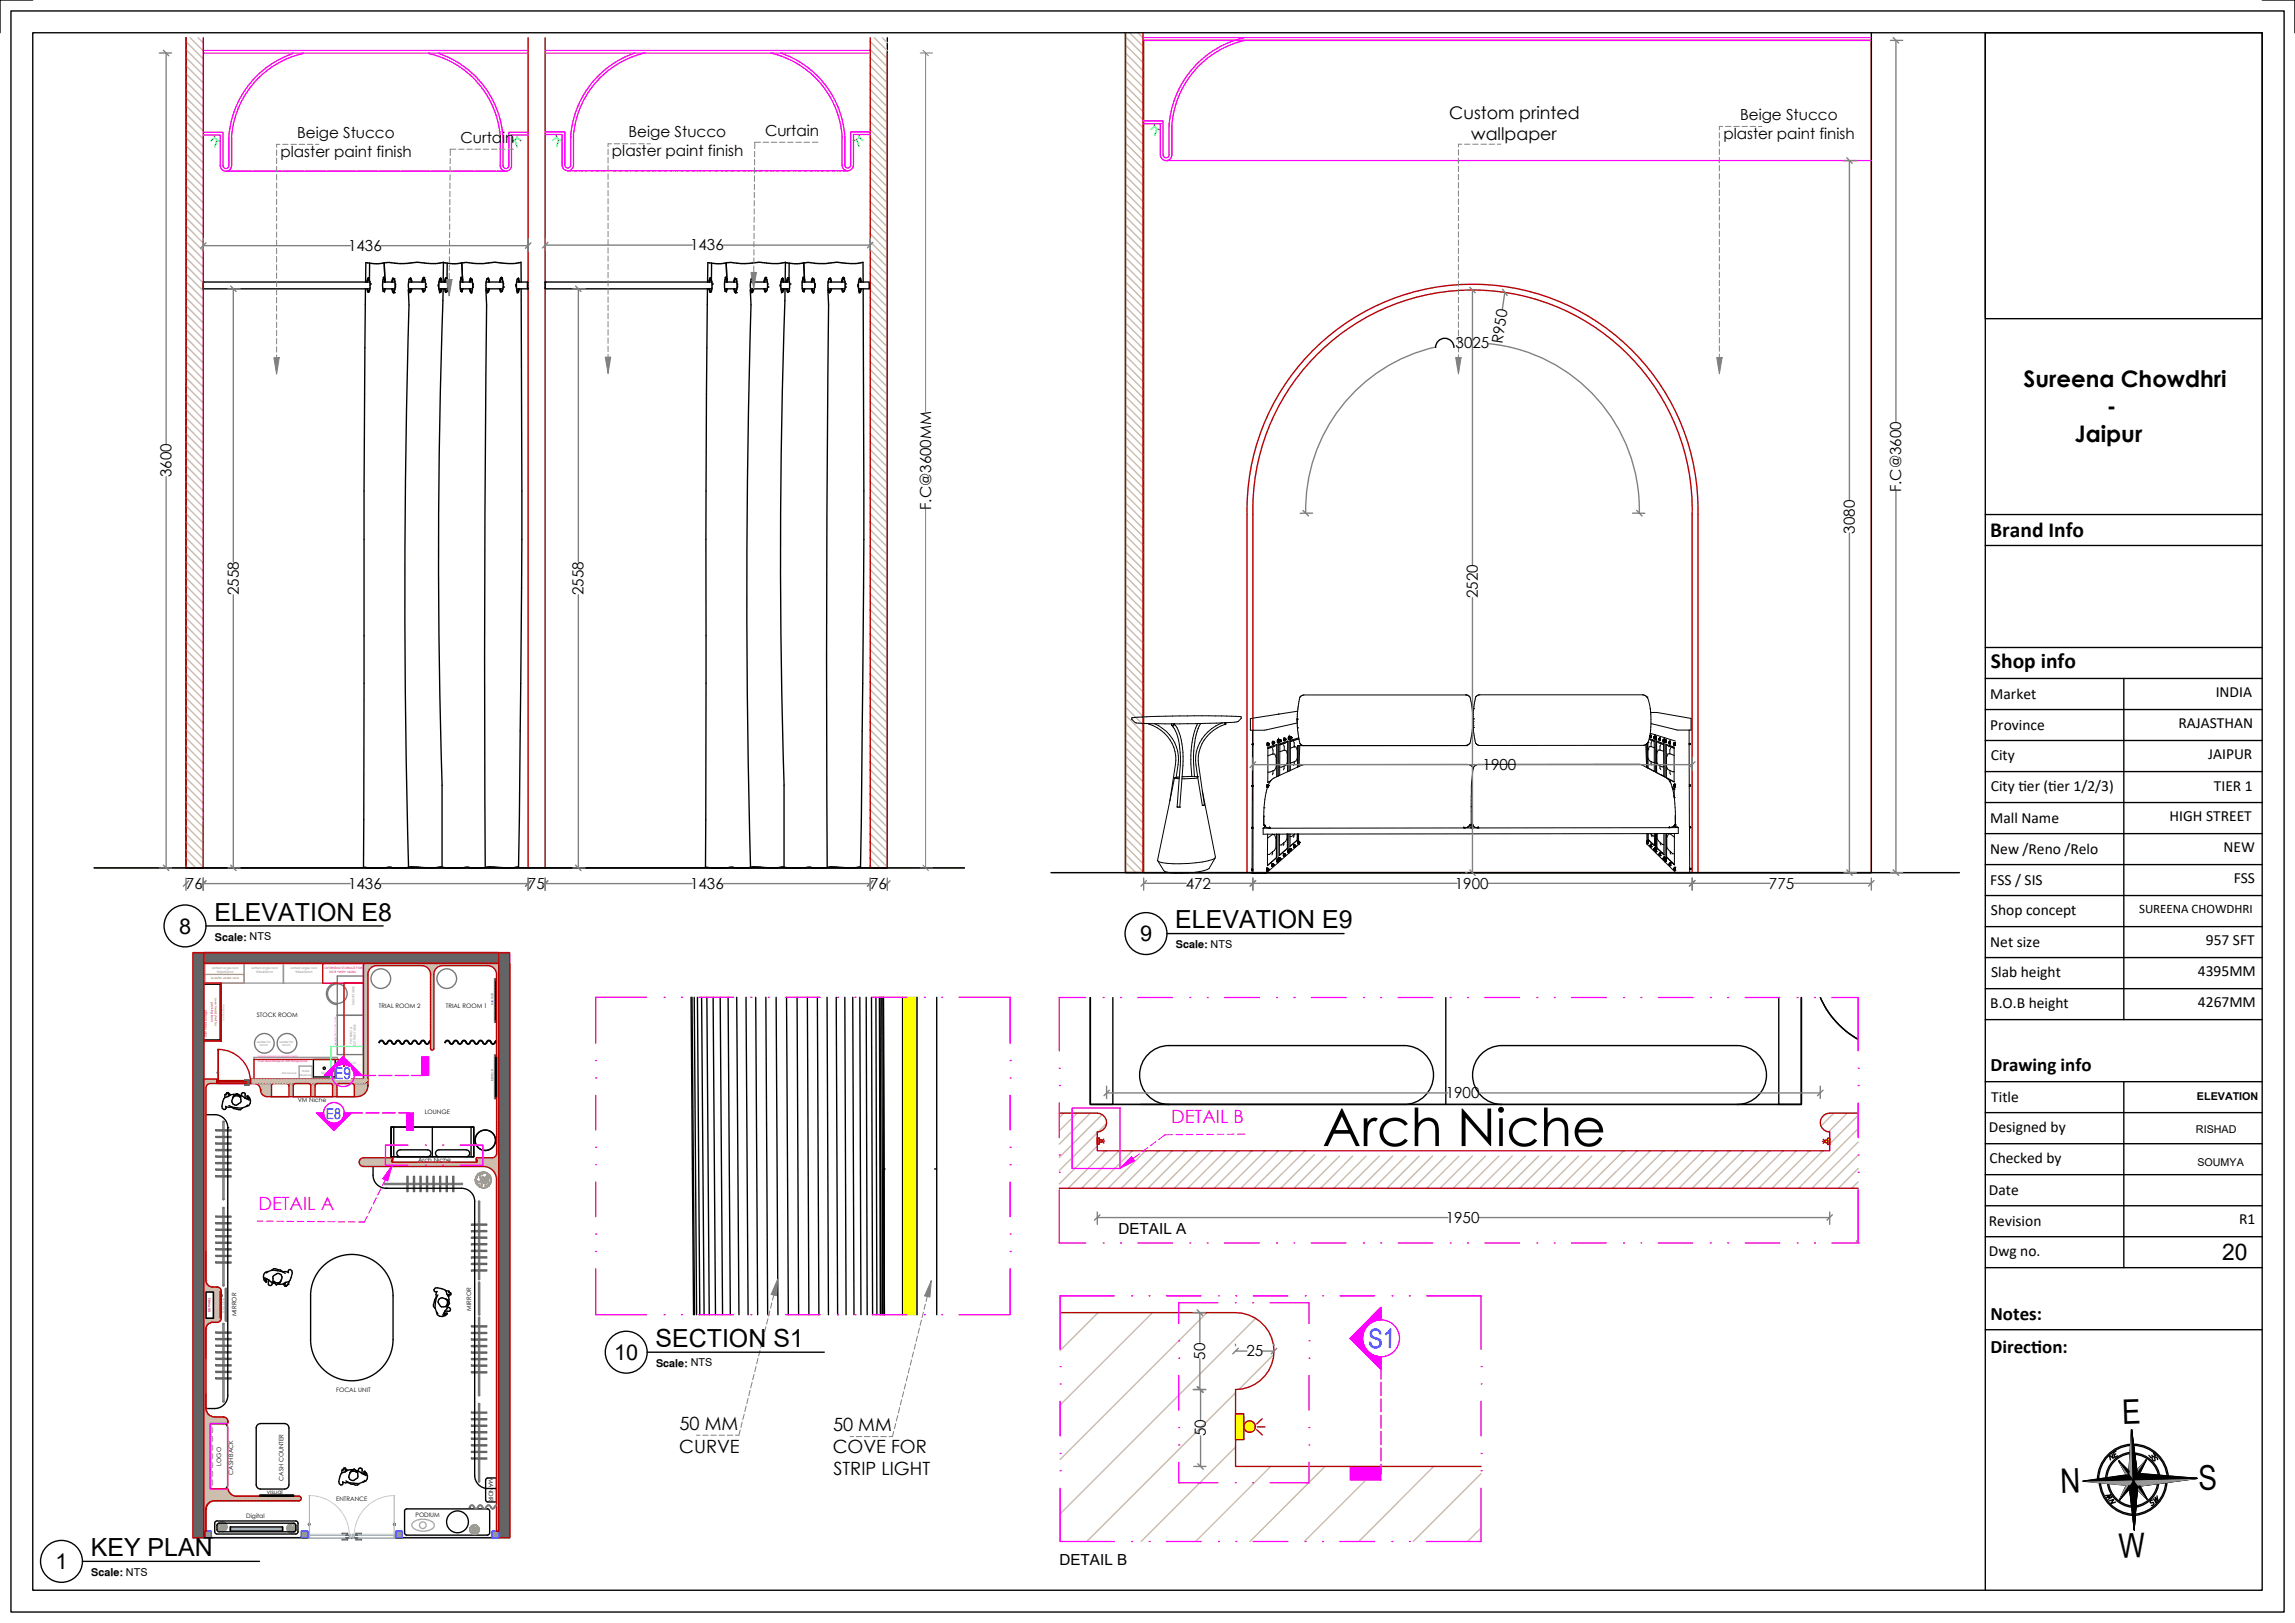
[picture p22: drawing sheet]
<svg xmlns="http://www.w3.org/2000/svg" width="420mm" height="297mm" viewBox="0 0 420 297" stroke-linecap="round" stroke-linejoin="round" font-family="sans-serif">
<defs><g id="words">
<text font-size="9.6" x="242" y="209.7">Arch Niche</text>
<g font-size="6.2">
<text x="388.4" y="260.6" transform="rotate(-2 388.4 260.6)">E</text>
<text x="380.6" y="268.6" transform="rotate(178 380.6 268.6)">N</text>
<text x="402.4" y="272.7" transform="rotate(-2 402.4 272.7)">S</text>
<text x="387.8" y="285.1" transform="rotate(-2 387.8 285.1)">W</text>
</g>
<text font-size="4.9" fill="#00f" x="250.4" y="246.6" transform="rotate(1 250.4 246.6)">S1</text>
<g font-size="4.6">
<text x="39.2" y="168.5">ELEVATION E8</text>
<text x="215.1" y="169.8">ELEVATION E9</text>
<text x="120" y="246.5">SECTION S1</text>
<text x="16.6" y="284.7">KEY PLAN</text>
</g>
<g font-size="4.2">
<text x="370.3" y="70.8">Sureena Chowdhri</text>
<text x="385.5" y="75.8">-</text>
<text x="379.7" y="80.9">Jaipur</text>
<text x="406.7" y="230.7">20</text>
</g>
<g font-size="4">
<text x="32.8" y="170.8">8</text>
<text x="208.6" y="172.2">9</text>
<text x="112.4" y="248.8">10</text>
<text x="10.1" y="287.1">1</text>
</g>
<g font-size="3.9">
<text x="364.2" y="98.3">Brand Info</text>
<text x="364.4" y="122.3">Shop info</text>
</g>
<g font-size="3.5">
<text x="364.3" y="196">Drawing info</text>
<text x="364.3" y="241.6">Notes:</text>
<text x="364.3" y="247.6">Direct</text>
<text x="371.7" y="247.6">ion:</text>
</g>
<g font-size="3.3" fill="#f0f">
<text x="214.4" y="205.5">DETAIL B</text>
<text x="47.3" y="221.5">DETAIL A</text>
</g>
<g font-size="3.3">
<text x="124.4" y="261.7">50 MM</text>
<text x="152.5" y="261.8">50 MM</text>
<text x="124.3" y="265.8">CURVE</text>
<text x="152.4" y="265.9">COVE FOR</text>
<text x="152.5" y="269.9">STRIP LIGHT</text>
</g>
<g font-size="3.2">
<text x="265.2" y="21.7">Custom printed</text>
<text x="269.2" y="25.6">wallpaper</text>
</g>
<text font-size="3" fill="#00f" x="61.2" y="197.5" transform="rotate(1 61.2 197.5)">E9</text>
<g font-size="2.8">
<text x="318.4" y="22">Beige Stucco</text>
<text x="51.3" y="28.7">plaster paint finish</text>
<text x="54.4" y="25.2">Beige Stucco</text>
<text x="84.3" y="26.2">Curtain</text>
<text x="112" y="28.6">plaster paint finish</text>
<text x="115" y="25.1">Beige Stucco</text>
<text x="140" y="24.9">Curtain</text>
<text x="315.4" y="25.4">plaster paint finish</text>
<text x="63.7" y="45.9">1436</text>
<text x="126.3" y="45.8">1436</text>
<text x="266.4" y="63.7">3025</text>
<text x="275" y="63" transform="rotate(-82 275 63)">R950</text>
<text x="31.4" y="87.3" transform="rotate(-90 31.4 87.3)">3600</text>
<text x="170.4" y="93.3" transform="rotate(-90 170.4 93.3)">F.C@3600MM</text>
<text x="347.9" y="90.1" transform="rotate(-90 347.9 90.1)">F.C@3600</text>
<text x="339.4" y="97.6" transform="rotate(-90 339.4 97.6)">3080</text>
<text x="43.7" y="108.9" transform="rotate(-90 43.7 108.9)">2558</text>
<text x="106.8" y="108.9" transform="rotate(-90 106.8 108.9)">2558</text>
<text x="270.5" y="109.5" transform="rotate(-90 270.5 109.5)">2520</text>
<text x="364.2" y="128">Market</text>
<text x="405.5" y="127.6">INDIA</text>
<text x="364.2" y="133.6">Province</text>
<text x="398.7" y="133.2">RAJASTHAN</text>
<text x="271.3" y="140.9">1900</text>
<text x="364.3" y="139">City</text>
<text x="404.1" y="138.9">JAIPUR</text>
<text x="364.3" y="144.8">City t</text>
<text x="369.4" y="144.8">ier (t</text>
<text x="374.9" y="144.8">ier 1/2/3)</text>
<text x="405.2" y="144.7">TIER 1</text>
<text x="364.2" y="150.6">Mall Name</text>
<text x="397.1" y="150.2">HIGH STREET</text>
<text x="406.9" y="155.9">NEW</text>
<text x="364.2" y="161.9">FSS / SIS</text>
<text x="364.2" y="156.2">New /Reno /Relo</text>
<text x="408.8" y="161.6">FSS</text>
<text x="34" y="162.7">76</text>
<text x="63.7" y="162.7">1436</text>
<text x="96.6" y="162.7">75</text>
<text x="126.3" y="162.7">1436</text>
<text x="159.2" y="162.7">76</text>
<text x="217" y="162.6">472</text>
<text x="266.2" y="162.6">1900</text>
<text x="323.7" y="162.6">775</text>
<text x="364.4" y="167.4">Shop concept</text>
<text x="364.2" y="173.3">Net size</text>
<text x="403.7" y="172.9">957 SFT</text>
<text x="364.4" y="178.8">Slab height</text>
<text x="402.2" y="178.6">4395MM</text>
<text x="364.2" y="184.5">B.O.B height</text>
<text x="402.2" y="184.3">4267MM</text>
<text x="264.6" y="201">1900</text>
<text x="364.4" y="201.7">Title</text>
<text x="364" y="207.2">Designed by</text>
<text x="364.1" y="212.8">Checked by</text>
<text x="364" y="218.7">Date</text>
<text x="204.7" y="225.7">DETAIL A</text>
<text x="264.6" y="223.8">1950</text>
<text x="364" y="224.4">Revision</text>
<text x="409.8" y="224">R1</text>
<text x="364" y="229.8">Dwg no.</text>
<text x="220.5" y="248.8" transform="rotate(-90 220.5 248.8)">50</text>
<text x="228.1" y="248.2">25</text>
<text x="220.7" y="262.9" transform="rotate(-90 220.7 262.9)">50</text>
<text x="193.9" y="286.4">DETAIL B</text>
</g>
<text font-size="2.8" fill="#00f" x="59.6" y="204.7" transform="rotate(1 59.6 204.7)">E8</text>
<text font-size="2.4" x="391.5" y="167.1">SUREENA CHOWDHRI</text>
<g font-size="2">
<text x="39.3" y="172.1">Scale: NTS</text>
<text x="215.2" y="173.5">Scale: NTS</text>
<text x="402.1" y="201.3">ELEVATION</text>
<text x="401.9" y="207.3">RISHAD</text>
<text x="402.1" y="213.4">SOUMYA</text>
<text x="120.1" y="250.1">Scale: NTS</text>
<text x="16.7" y="288.4">Scale: NTS</text>
</g>
<g font-size="1.3">
<text x="386.2" y="267.2" transform="rotate(-31 386.2 267.2)">NE</text>
<text x="395" y="267.1" transform="rotate(-128 395 267.1)">SE</text>
<text x="387.1" y="274.9" transform="rotate(-123 387.1 274.9)">NW</text>
<text x="393.8" y="275.6" transform="rotate(-38 393.8 275.6)">SW</text>
</g>
<g font-size="1.1">
<text x="69.3" y="184.5">TRIAL ROOM 2</text>
<text x="81.6" y="184.5">TRIAL ROOM 1</text>
<text x="47" y="186.1">STOCK ROOM</text>
<text x="54.5" y="201.7">VM Niche</text>
<text x="77.7" y="203.9">LOUNGE</text>
<text x="76.5" y="212.6">Arch Niche</text>
<text x="86.2" y="239.9" transform="rotate(-90 86.2 239.9)">MIRROR</text>
<text x="43.3" y="240.8" transform="rotate(-90 43.3 240.8)">MIRROR</text>
<text x="61.5" y="254.8">FOCAL UNIT</text>
<text x="40.5" y="268.2" transform="rotate(-90 40.5 268.2)">LOGO</text>
<text x="42.7" y="269.9" transform="rotate(-90 42.7 269.9)">CASH BACK</text>
<text x="48.8" y="273.4">visual</text>
<text x="51.9" y="270.9" transform="rotate(-90 51.9 270.9)">CASH COUNTER</text>
<text x="61.5" y="274.6">ENTRANCE</text>
<text x="89.5" y="270.4" transform="rotate(90 89.5 270.4)">MANDIR</text>
<text x="45.1" y="277.7">Digital</text>
<text x="76" y="277.5">PODIUM</text>
</g>
<text font-size=".6" fill="#b8b85c" x="38.7" y="179.2">inverter under rack</text>
<g font-size=".6" fill="#767676">
<text x="38.8" y="177.3">slotted angle rack</text>
<text x="39.7" y="178">900x450mm</text>
<text x="46" y="177.3">slotted angle rack</text>
<text x="46.9" y="178">900x450mm</text>
<text x="53.2" y="177.3">slotted angle rack</text>
<text x="54.1" y="178">900x450mm</text>
<text x="64.9" y="184" transform="rotate(-90 64.9 184)">TAILOR TABLE</text>
<text x="47" y="190.8">seater for</text>
<text x="47.5" y="191.4">lunch</text>
<text x="51.2" y="190.8">seater for</text>
<text x="51.7" y="191.4">lunch</text>
<text x="64.5" y="191" transform="rotate(-90 64.5 191)">PACKING &amp;</text>
<text x="65.1" y="191.4" transform="rotate(-90 65.1 191.4)">CUTTING TABLE</text>
<text x="58.8" y="196.5">Sink</text>
<text x="41.1" y="240.2" transform="rotate(-90 41.1 240.2)">DB DOOR</text>
</g>
<g font-size=".6" fill="#f00">
<text x="59.4" y="177.4">OVERHEAD STORAGE FOR</text>
<text x="60.3" y="178.1">DCR +WIFI+ MUSIC</text>
<text x="38.6" y="183.3" transform="rotate(90 38.6 183.3)">packing items</text>
<text x="39.3" y="182.7" transform="rotate(90 39.3 182.7)">over head shelf for</text>
<text x="37.8" y="189.8" transform="rotate(-90 37.8 189.8)">over head storage</text>
<text x="38.5" y="240.1" transform="rotate(-90 38.5 240.1)">DB PANEL</text>
</g>
<g font-size=".6" fill="#007fff">
<text x="90.3" y="183.9" transform="rotate(-90 90.3 183.9)">MIRROR</text>
<text x="90.3" y="197.9" transform="rotate(-90 90.3 197.9)">MIRROR</text>
</g>
<text font-size=".6" fill="#0ff" x="61.9" y="194.8">WATER TANK</text>
<text font-size=".5" fill="#989898" x="40.8" y="183.7" transform="rotate(90 40.8 183.7)">Hanging rod</text>
<g font-size=".5" fill="#767676">
<text x="51.6" y="196.6">Microwave</text>
<text x="54.8" y="196.8">Dispenser</text>
<text x="55.2" y="196.2">Water</text>
</g>
<g font-size=".4" fill="#f0f">
<text x="61.5" y="191.3" transform="rotate(-90 61.5 191.3)">Refrigerator below table</text>
<text x="47.3" y="193.4">Bottom storage for cleaning items</text>
</g>
<text font-size=".4" fill="#f00" x="47.3" y="194.4">Over head storage for staff storage locker</text>
</g></defs>
<!-- layer: PARTITION -->
<path d="M34.1 6.9l-.1 151.9h3.2v-151.9M96.6 6.9v151.9M99.8 6.9v151.9M159.3 6.9v151.9h3.1v-149.1M206 6v153.7h3.2v-153.7M209.3 7.4h133.2v152.3h-133.2zM229.3 94.1v65.6h80.4v-65.6a40.2 40.2 0 0 0-40.2-41 40.2 40.2 0 0 0-40.2 41M228.2 159.7v-65.6a41.3 41.3 0 0 1 41.3-42.1 41.3 41.3 0 0 1 41.2 42.1v65.6" fill="none" stroke="#b80000" stroke-width=".25"/>
<!-- layer: FALSE CEILING -->
<path d="M37.2 9.2h59.4M37.2 9.7h59.4M99.8 9.2h59.5M99.8 9.7h59.5M209.3 7.4h133.2M209.3 6.9h133.2" fill="none" stroke="#f0f" stroke-width=".18"/>
<!-- layer: BASE LINE -->
<path d="M34 6.9v151.9h128.4v-151.9M206 6v153.7h136.5v-153.7" fill="none" stroke="#000" stroke-width=".25"/>
<!-- layer: 0 -->
<g fill="none" stroke="#000" stroke-width=".25">
<path d="M37.2 51.6h.1M37.2 51.6v1.3h30.5M37.2 51.6h30.5M66.9 52.9l-.3 36.9-.1 68.9a23.1 23.1 0 0 0 5.1 0l.6 .1h1.6M67.2 52.9l.2 .6M67.3 52.9l.1 .4M67.3 51.4h.1M67.3 51.4v.2M67.3 51.2h.1M67.4 51.1h.1l.2 .5M67.4 53.3l.1 .1M67.4 53.3h.1"/>
<path d="M67.5 53.4h.1M67.5 53.3v.1M67.5 53.3h.1M67.6 53.3l-.1 .1M67.6 50.9l-.1-.1-.2 .1-.1 .7M67.6 51.2l-.3 .2M67.6 48.2l-.6-.1-.1 3.5M67.6 48.2v2.8M67.7 51.6v1.3M67.7 52.9l-.1 .4M67.8 52h.1M70 51.6l.1 1.3"/>
<path d="M70 51.6h2.3M70.1 52.9l.1 .4M70.1 52.9h2.2M70.1 50.8h.1M70.1 50.8h.2l.1 .4M70.2 53.3h.1M70.2 51h.1M70.2 51l-.2 .6M70.2 50.9h.1M70.3 51v.1M70.3 51h.1M70.3 53.3h-.1"/>
<path d="M70.3 53.3h.1M70.3 51.1l.1 .5M70.3 51.1l.1 .1M70.4 52.9l-.1 .4M70.4 51.2l-.1-3.1 .2 3.1M70.4 51.2h.1M70.5 51.2v.4M70.5 52.9l-.2 .5M71.7 52.9l.2 .6h.3M71.8 52.9l.1 .1M71.9 53l.1 .3M71.9 53v.1"/>
<path d="M71.9 50.8l-.2 .8M71.9 51.1h.2M72 51.1l-.2 .5M72 53.3l.1 .1M72 53.3h.1M72.1 51.1h.1M72.1 53.4h.1M72.1 51.1l.1 .1M72.2 53.5h.1M72.2 51.2v.2M72.2 51.4l.1 .2M72.3 51.6v1.3"/>
<path d="M72.3 52.9l-.2 .5M72.4 51.9v.3M72.4 52.3v.3M74.7 53.1h.1M74.7 53.1l.2 2.7a1844.4 1844.4 0 0 0-.1 102.9M74.8 51.6v1.3M74.8 52.9l.1 .4M74.8 52.9h3M74.8 51.6h3.1M74.9 53.3h.2M74.9 53.3l.1 .1M74.9 51h.2"/>
<path d="M75 51l-.2 .6M75 51h-.1M75 50.9v.1M75.1 51l.2 .6M75.1 51h.1M75.1 53.3h.1M75.1 53.2h.1M75.1 50.8l.3 .8M75.1 53.2v.1M75.2 52.9l-.1 .3M75.3 52.9l-.1 .5-.2 .2-.1-.1M77.3 52.9l.2 .6"/>
<path d="M77.4 52.9l.1 .4M77.4 51.4l-.1 .2M77.4 53l.1 .3M77.4 51.4h-.1M77.5 53.3h.1M77.5 53.3h.2M77.6 51h-.1M77.6 51h.1M77.6 51l-.2 .4M77.6 51l.1 .2M77.7 53.3l-.1 .1M77.7 50.8h-.2l-.3 .8"/>
<path d="M77.7 51.2l.2 .4M77.7 51.2h.1M77.8 52.9l-.1 .4M77.9 51.6l-.1 1.3M78 52.5h.1M78 51.9v.1M78 52.4v.2M80.2 52.1v.4M80.3 51.6v1.3M80.3 52.9h1.6M80.3 51.6h1.6M80.3 52.9l.1 .3"/>
<path d="M80.4 53.2h.1M80.4 53.2l.2 .2M80.4 53.5l.1 .1M80.5 51.1l-.2 .5M80.5 51.1h.1M80.5 51v.1M80.5 51h.1M80.6 51.1l.1 .5M80.6 51.1h.1M80.6 50.8l.2 .8M80.6 53.3v.1M80.6 53.2v.2"/>
<path d="M80.7 52.9l-.1 .3M80.7 52.9h.1M80.7 52.9v.3M80.8 52.9l-.2 .6M81.1 52.9a1387.1 1387.1 0 0 0-.2 90.8v15M81.2 48.1h.1M81.2 48.1l1.6 .2 1.7-.2M81.2 48.1v-.1a17.6 17.6 0 0 1-5.2 0l-.6 .1a13.1 13.1 0 0 1-4.4-.1 9.5 9.5 0 0 1-3.4 .2M81.2 48.1l-.1 3.5M81.4 52.9l.2 .6M81.5 52.9l.2 .5M81.5 51.4h.1"/>
<path d="M81.5 51.4v.2M81.5 51.2h.1M81.6 51.1h.1M81.6 53.3h.1M81.7 53.4h.1M81.7 51v.1M81.7 51.1l.1 .1M81.8 53.3h.1M81.8 53.3l-.1 .1M81.8 51.2l.1 .4M81.8 50.9l-.1-.1-.2 .1-.1 .7M81.8 51.2l-.3 .2"/>
<path d="M81.8 48.2v2.8M81.9 51.6v1.3M81.9 52.9l-.1 .4M82 52h.1M84.2 51.6l.1 1.3M84.2 51.6h2.3M84.3 52.9l.1 .4M84.3 52.9h2.2M84.3 50.8h.1M84.3 50.8h.2l.2 .4M84.4 53.3h.1M84.4 51h.1"/>
<path d="M84.4 51l-.2 .6M84.4 51l.2 .6M84.4 50.9h.1M84.5 53.3h-.1M84.5 51h.1M84.5 53.3h.1M84.5 48.1l.9-.1 1.3 .2h1.7l2.3-.2 1.2 .1a8.5 8.5 0 0 0 3.5-.1v3.6M84.5 48.1l.2 3.1M84.5 51.1l.1 .1M84.6 52.9l-.1 .4M84.7 51.2v.4M84.7 51.2h.1"/>
<path d="M84.7 52.9l-.2 .5M85.9 52.9l.2 .6h.3M86 52.9l.1 .1M86.1 53l.1 .3 .1 .1M86.1 53v.1M86.1 50.8l-.2 .8M86.1 51.1h.1M86.2 51.1l-.2 .5M86.2 51.1h.1M86.2 53.3h.1M86.3 51v.1M86.3 51.1l.1 .1"/>
<path d="M86.3 53.4h.1M86.4 51.2v.2M86.4 51.4l.1 .2M86.5 51.6v1.3M86.5 52.9l-.2 .5M86.6 51.9v.3M86.6 52.3v.3M88.9 53.1h.1M88.9 53.1l.2 2.7-.4 60.1 .1 42.9M89 51.6v1.3M89 52.9l.1 .4M89 52.9h3"/>
<path d="M89 51.6h3M89.1 53.5h.1M89.1 51l-.1 .6M89.1 53.3l.1 .1M89.2 51h-.1M89.2 51h.1M89.3 53.3h-.2M89.3 51l.2 .6M89.3 51h.1M89.3 53.3h.1M89.3 53.2h.1M89.3 50.8l.3 .8"/>
<path d="M89.3 53.2v.1M89.4 52.9l-.1 .3M89.5 52.9l-.1 .5-.2 .2-.1-.1M91.5 52.9l.2 .6M91.6 52.9l.1 .4M91.6 51.4l-.1 .2M91.6 53l.1 .3M91.6 51.4l-.1 .1M91.7 53.3h.1M91.7 53.3h.2M91.8 51h.1M91.8 51h-.1"/>
<path d="M91.8 51l-.2 .4M91.8 51l.1 .2M91.9 51v.2M91.9 51h.1M91.9 53.3l-.1 .1M91.9 50.8h-.2l-.3 .8M91.9 50.8h.1M91.9 51.2l.1 .4M91.9 51.2h.1M92 52.9l-.1 .4M92 51.6v1.3M92.2 52.5h.1"/>
<path d="M92.2 52.4v.2M92.2 52h.1M94.4 52.1v.4M94.5 51.6v1.3M94.5 51.6h2v1.3M94.5 52.9l.1 .3M94.5 52.9h2M94.6 53.2h.1M94.6 53.2l.1 .2M94.6 53.6h.1M94.7 53.4h.1M94.7 51.1l-.2 .5"/>
<path d="M94.7 51.1h.1M94.7 51v.1M94.7 51h.1M94.8 53.4h-.1M94.8 51.1l.1 .5M94.8 51.1h.1M94.8 53.3v.1M94.8 50.9l.2 .7M94.9 52.9l-.1 .5M94.9 52.9h.1M94.9 52.9v.3M95 52.9l-.2 .6"/>
<path d="M95.4 52.9l.1 45.8-.6 59.9-1.7 .2M96.5 52.9h.1M99.8 51.6h.1M99.8 51.6v1.3h30.5M99.8 51.6h30.5M129.5 52.9l-.3 36.9-.1 68.9a15.8 15.8 0 0 0 4.9 0l.8 .1h1.6M129.7 52.9l.2 .6M129.9 51.4h.1M129.9 52.9l.1 .4M129.9 51.4l-.1 .2M129.9 51.2h.1M130 51.1h.1l.2 .5"/>
<path d="M130 53.3v.1M130 53.3h.1M130 53.4h.1M130.1 53.3l-.1 .1M130.1 53.3v.1M130.1 50.9v-.1l-.2 .1-.2 .7M130.2 51.2l-.3 .2M130.2 48.2l-.7-.1v3.5M130.2 48.2v2.8M130.3 51.6v1.3M130.3 52.9l-.2 .5M130.4 52h.1"/>
<path d="M132.6 51.6h2.2M132.6 52.9h2.2M132.6 52.9l.1 .4M132.7 50.8h.2l.1 .4M132.7 53.3h.1M132.8 51h.1M132.8 51l-.2 .8v1.1M132.8 50.9h.1M132.8 53.3h.1M132.8 51l.1 .1M132.9 53.3h-.1M132.9 51.1l.1 .5"/>
<path d="M132.9 51.1v.1M132.9 52.9l-.1 .4M133 51.2l-.1-3.1 .1 3.1M133 51.2h.1M133 51.2l.1 .4M133.1 52.9l-.2 .5M134.3 52.9l.2 .6h.2M134.4 52.9v.1M134.4 53l.2 .3M134.4 53l.1 .1M134.5 51.1h.1M134.5 51.1h.2"/>
<path d="M134.5 50.8l-.2 .8M134.5 51.1l-.1 .5M134.6 53.3l.1 .1M134.6 53.3h-.1M134.7 51.1h.1M134.7 53.4h.1M134.7 51.1v.1M134.7 53.5h.1M134.7 51.2l.1 .2M134.8 51.4v.2M134.8 51.6v1.3M134.8 52.9l-.1 .5"/>
<path d="M135 51.9v.1M135 52h.1M135 52v.2M135 52.3v.3M137.3 53.1h.1M137.3 53.1l.1 2.7a1844.2 1844.2 0 0 0 0 102.9M137.4 52.9h3M137.4 51.6h3M137.4 51.6v1.3M137.4 52.9l.1 .4M137.5 53.3h.2M137.5 53.3v.1"/>
<path d="M137.5 51h.2M137.5 51l-.1 .6M137.5 51h.1M137.6 50.9v.1M137.7 51h.1M137.7 51l.1 .6M137.7 53.3h.1M137.7 53.2h.1M137.7 50.8l.2 .8M137.7 53.2v.1M137.8 52.9l-.1 .3M137.9 52.9l-.2 .5-.1 .2-.1-.1"/>
<path d="M139.8 52.9l.3 .6M140 52.9l.1 .4M140 51.4l-.1 .2M140 53l.1 .3M140 51.4h-.1M140.1 53.3h.1M140.1 53.3h.2M140.2 51h-.1M140.2 51h.1M140.2 51l-.2 .4M140.2 51l.1 .2M140.3 53.3l-.1 .1"/>
<path d="M140.3 50.8h-.2l-.3 .8M140.3 51.2l.1 .4M140.3 51.2h.1M140.4 52.9l-.1 .4M140.4 51.6v1.3M140.5 52.5h.1M140.5 51.9v.1M140.5 52.4v.2M142.8 52.1v.4M142.9 52.9h1.6M142.9 51.6h1.6M142.9 51.6v1.3"/>
<path d="M142.9 52.9l.1 .3M143 53.2h.1M143 53.2l.2 .2M143 53.5l.1 .1M143.1 51h.1M143.2 51.1h.1M143.2 51.1h-.1l-.2 .5M143.2 51.1l.1 .5M143.2 53.3v.1M143.2 50.8l.2 .8M143.2 53.2v.2M143.3 52.9l-.1 .3"/>
<path d="M143.3 52.9h.1M143.3 52.9v.3M143.4 52.9l-.2 .6M143.6 55a1355.1 1355.1 0 0 0-.1 88.7v15M143.7 52.9l-.1 2.1M143.7 48.1h.1M143.7 48.1v-.1a17.6 17.6 0 0 1-5.1 0l-.6 .1a13.1 13.1 0 0 1-4.4-.1l-.2 .1a8.8 8.8 0 0 1-3.2 .1M143.7 48.1v3.5M143.7 48.1l.7 .1M144 52.9l.2 .6M144.1 51.4h.1M144.1 52.9l.2 .5"/>
<path d="M144.1 51.4l-.1 .2M144.1 51.2h.1M144.2 51.1l.2 .1M144.2 53.3h.1M144.2 53.4h.1M144.3 53.3h.1M144.3 53.3v.1M144.4 51.2l.1 .4M144.4 50.9l-.1-.1-.2 .1-.2 .7M144.4 51.2l-.3 .2M144.4 48.2v2.8M144.5 51.6v1.3"/>
<path d="M144.5 52.9l-.2 .4M144.6 52h.1M146.8 51.6h2.2M146.8 51.6v1.3M146.8 52.9h2.2M146.8 52.9l.1 .4M146.9 50.8h.1M146.9 50.8h.2l.1 .4M146.9 53.3h.1M147 51h.1M147 51l-.2 .6M147 50.9h.1"/>
<path d="M147 53.3h.1M147 51l.2 .6M147.1 51h-.1M147.1 53.3h-.1M147.1 48.1l.9-.1 1.3 .2h1.7l2.3-.2 1.2 .1a8.5 8.5 0 0 0 3.4-.1l.1 3.6M147.1 48.1l-1.1 .2-1.6-.1M147.1 48.1l.1 3.1M147.1 51.1v.1M147.1 52.9l-.1 .4M147.2 51.2h.1M147.2 51.2l.1 .4M147.3 52.9l-.2 .5"/>
<path d="M148.5 52.9l.2 .6h.2M148.6 52.9v.1M148.6 53l.2 .3 .1 .1M148.6 53l.1 .1M148.7 51.1h.1M148.7 50.8l-.2 .8M148.7 51.1l-.1 .5M148.7 51.1h.2M148.8 53.3h-.1M148.9 51v.1M148.9 53.4h.1M148.9 51.1v.1"/>
<path d="M148.9 51.2l.1 .2M149 51.4v.2M149 51.6v1.3M149 52.9l-.1 .5M149.2 51.9v.3M149.2 52.3l-.1 .3M151.5 53.1h.1M151.5 53.1l.1 2.7-.3 60.1 .1 42.9M151.6 52.9h3M151.6 51.6h3M151.6 51.6v1.3M151.6 52.9l.1 .4"/>
<path d="M151.7 51l-.1 .6M151.7 53.3v.1M151.7 51h.1M151.8 51h-.1M151.8 51h.1M151.9 51h.1M151.9 53.3h-.2M151.9 51l.1 .6M151.9 53.3h.1M151.9 53.2h.1M151.9 50.8l.2 .8M151.9 53.2v.1"/>
<path d="M152 52.9l-.1 .3M152.1 52.9l-.2 .5-.1 .2-.1-.1M154.1 52.9l.2 .6M154.2 52.9l.1 .4M154.2 51.4l-.1 .2M154.2 53l.1 .3M154.2 51.4l-.1 .1M154.3 53.3h.1M154.3 53.3h.2M154.4 51h.1M154.4 51h-.1M154.4 51l-.2 .4"/>
<path d="M154.4 51l.1 .2M154.5 50.8h-.2l-.3 .8M154.5 53.3l-.1 .1M154.5 50.8h.1M154.5 51.2l.1 .4M154.5 51.2h.1M154.6 52.9l-.1 .4M154.6 51.6v1.3M154.7 52.5h.1M154.7 52h.1M154.7 52.4v.2M157 52.1v.4"/>
<path d="M157.1 52.9h2M157.1 51.6h2v1.2M157.1 51.6v1.3M157.1 52.9l.1 .3M157.2 53.2h.1M157.2 53.2l.1 .2M157.2 53.6h.1M157.3 53.4h.1M157.3 51h.1M157.4 51.1h.1M157.4 51.1h-.1l-.2 .5M157.4 51.1l.1 .5"/>
<path d="M157.4 50.9l.2 .7M157.4 53.3l-.1 .1M157.5 52.9l-.1 .5M157.5 52.9h.1M157.5 52.9v.3M157.6 52.9l-.2 .6M158 52.9l.1 45.8-.6 59.9-1.7 .2M159.1 52.9h.1M159.1 52.8v.1M159.1 51.7h.1M17.2 158.8h159.3M74.8 158.7l.8-.1 3 .2"/>
<path d="M74.8 158.7l-.7 .1M80.7 158.6l-1.7 .2M80.7 158.7a13.7 13.7 0 0 0 4.4 0l2.9 .1M88.8 158.7l-.5 .1M88.8 158.7l1-.1 3 .2M137.4 158.7l.8-.1 3 .2M137.4 158.7l-.7 .1M143.3 158.6l-1.7 .2M143.3 158.7a16 16 0 0 0 5 0l.7 .1h1.6M151.4 158.7l1-.1 3 .2M151.4 158.7l-.5 .1M192.4 159.7h166.2"/>
<path d="M56.3 281.4h16.1"/>
</g>
<!-- layer: PARTITION HAT -->
<g fill="none" stroke="#cbbba9" stroke-width=".25">
<path d="M34.1 7.6l3.1 3.2M34.1 9.1l3.1 3.1M34.1 10.6l3.1 3.1M34.1 12l3.1 3.2M34.1 13.5l3.1 3.1M34.1 15l3.1 3.1M34.1 16.4l3.1 3.2M34.1 17.9l3.1 3.1M34.1 19.4l3.1 3.1M34.8 6.9l2.4 2.4M36.2 6.9l1 .9M159.3 7.6l3.1 3.2"/>
<path d="M159.3 9.1l3.1 3.1M159.3 10.6l3.1 3.1M159.3 12l3.1 3.2M159.3 13.5l3.1 3.1M159.3 15l3.1 3.1M159.3 16.4l3.1 3.2M159.3 17.9l3.1 3.1M159.3 19.4l3.1 3.1M160 6.9l2.4 2.4M161.5 6.9l.9 .9M206 6.7l3.2 3.2M206 8.2l3.2 3.2"/>
<path d="M206 9.7l3.2 3.2M206 11.2l3.2 3.2M206 12.7l3.2 3.2M206 14.2l3.2 3.2M206 15.7l3.2 3.2M206 17.2l3.2 3.2M206 18.7l3.2 3.2M206.7 6l2.5 2.4M208.2 6l1 .9M34.1 20.8l3.1 3.2M34.1 22.3l3.1 3.1M34.1 23.7l3.1 3.2"/>
<path d="M34.1 25.2l3.1 3.2M34.1 26.7l3.1 3.1M34.1 28.1l3.1 3.2M34.1 29.6l3.1 3.1M34.1 31.1l3.1 3.1M34.1 32.5l3.1 3.2M34.1 34l3.1 3.1M34.1 35.5l3.1 3.1M34.1 36.9l3.1 3.2M34.1 38.4l3.1 3.1M34.1 39.9l3.1 3.1M159.3 20.8l3.1 3.2"/>
<path d="M159.3 22.3l3.1 3.1M159.3 23.7l3.1 3.2M159.3 25.2l3.1 3.1M159.3 26.7l3.1 3.1M159.3 28.1l3.1 3.2M159.3 29.6l3.1 3.1M159.3 31.1l3.1 3.1M159.3 32.5l3.1 3.2M159.3 34l3.1 3.1M159.3 35.5l3.1 3.1M159.3 36.9l3.1 3.2M159.3 38.4l3.1 3.1"/>
<path d="M159.3 39.9l3.1 3.1M206 20.2l3.2 3.2M206 21.7l3.2 3.2M206 23.2l3.2 3.2M206 24.7l3.2 3.2M206 26.2l3.2 3.2M206 27.7l3.2 3.2M206 29.2l3.2 3.2M206 30.7l3.2 3.2M206 32.2l3.2 3.2M206 33.7l3.2 3.2M206 35.2l3.2 3.2"/>
<path d="M206 36.6l3.2 3.3M206 38.1l3.2 3.2M206 39.6l3.2 3.2M34.1 41.3l3.1 3.2M34.1 42.8l3.1 3.1M34.1 44.2l3.1 3.2M34.1 45.7l3.1 3.2M34.1 47.2l3.1 3.1M34.1 48.6l3.1 3.2M34.1 50.1l3.1 3.1M34.1 51.6l3.1 3.1M34.1 53l3.1 3.2"/>
<path d="M34.1 54.5l3.1 3.1M34.1 56l3.1 3.1M34.1 57.4l3.1 3.2M34.1 58.9l3.1 3.1M159.3 41.3l3.1 3.1M159.3 42.8l3.1 3.1M159.3 44.2l3.1 3.2M159.3 45.7l3.1 3.1M159.3 47.2l3.1 3.1M159.3 48.6l3.1 3.2M159.3 50.1l3.1 3.1M159.3 51.6l3.1 3.1"/>
<path d="M159.3 53l3.1 3.2M159.3 54.5l3.1 3.1M159.3 56l3.1 3.1M159.3 57.4l3.1 3.2M159.3 58.9l3.1 3.1M206 41.1l3.2 3.2M206 42.6l3.2 3.2M206 44.1l3.2 3.2M206 45.6l3.2 3.2M206 47.1l3.2 3.2M206 48.6l3.2 3.2M206 50.1l3.2 3.2"/>
<path d="M206 51.6l3.2 3.2M206 53.1l3.2 3.2M206 54.6l3.2 3.2M206 56.1l3.2 3.2M206 57.6l3.2 3.2M206 59.1l3.2 3.2M34.1 60.3l3.1 3.2M34.1 61.8l3.1 3.2M34.1 63.3l3.1 3.1M34.1 64.7l3.1 3.2M34.1 66.2l3.1 3.2M34.1 67.7l3.1 3.1"/>
<path d="M34.1 69.1l3.1 3.2M34.1 70.6l3.1 3.1M34.1 72.1l3.1 3.1M34.1 73.5l3.1 3.2M34.1 75l3.1 3.1M34.1 76.5l3.1 3.1M34.1 77.9l3.1 3.2M34.1 79.4l3.1 3.1M159.3 60.3l3.1 3.2M159.3 61.8l3.1 3.1M159.3 63.3l3.1 3.1M159.3 64.7l3.1 3.2"/>
<path d="M159.3 66.2l3.1 3.1M159.3 67.7l3.1 3.1M159.3 69.1l3.1 3.2M159.3 70.6l3.1 3.1M159.3 72.1l3.1 3.1M159.3 73.5l3.1 3.2M159.3 75l3.1 3.1M159.3 76.5l3.1 3.1M159.3 77.9l3.1 3.1M159.3 79.4l3.1 3.1M206 60.6l3.2 3.2M206 62.1l3.2 3.2"/>
<path d="M206 63.5l3.2 3.3M206 65l3.2 3.3M206 66.5l3.2 3.3M206 68l3.2 3.2M206 69.5l3.2 3.2M206 71l3.2 3.2M206 72.5l3.2 3.2M206 74l3.2 3.2M206 75.5l3.2 3.2M206 77l3.2 3.2M206 78.5l3.2 3.2M34.1 80.8l3.1 3.2"/>
<path d="M34.1 82.3l3.1 3.2M34.1 83.8l3.1 3.1M34.1 85.2l3.1 3.2M34.1 86.7l3.1 3.2M34.1 88.2l3.1 3.1M34.1 89.6l3.1 3.2M34.1 91.1l3.1 3.2M34.1 92.6l3.1 3.1M34.1 94l3.1 3.2M34.1 95.5l3.1 3.1M34.1 97l3.1 3.1M34.1 98.4l3.1 3.2"/>
<path d="M34.1 99.9l3.1 3.1M159.3 80.8l3.1 3.2M159.3 82.3l3.1 3.1M159.3 83.8l3.1 3.1M159.3 85.2l3.1 3.2M159.3 86.7l3.1 3.1M159.3 88.2l3.1 3.1M159.3 89.6l3.1 3.2M159.3 91.1l3.1 3.1M159.3 92.6l3.1 3.1M159.3 94l3.1 3.2M159.3 95.5l3.1 3.1"/>
<path d="M159.3 96.9l3.1 3.2M159.3 98.4l3.1 3.1M159.3 99.9l3.1 3.1M206 80l3.2 3.2M206 81.5l3.2 3.2M206 83l3.2 3.2M206 84.5l3.2 3.2M206 86l3.2 3.2M206 87.5l3.2 3.2M206 89l3.2 3.2M206 90.5l3.2 3.2M206 92l3.2 3.2"/>
<path d="M206 93.5l3.2 3.2M206 95l3.2 3.2M206 96.5l3.2 3.2M206 98l3.2 3.2M206 99.5l3.2 3.2M34 117.5l3.2 3.1M34 118.9l3.2 3.2M34.1 101.3l3.1 3.2M34.1 102.8l3.1 3.2M34.1 104.3l3.1 3.1M34.1 105.7l3.1 3.2M34.1 107.2l3.1 3.2"/>
<path d="M34.1 108.7l3.1 3.1M34.1 110.1l3.1 3.2M34.1 111.6l3.1 3.2M34.1 113.1l3.1 3.1M34.1 114.5l3.1 3.2M34.1 116l3.1 3.1M159.3 101.3l3.1 3.2M159.3 102.8l3.1 3.1M159.3 104.3l3.1 3.1M159.3 105.7l3.1 3.2M159.3 107.2l3.1 3.1M159.3 108.7l3.1 3.1"/>
<path d="M159.3 110.1l3.1 3.2M159.3 111.6l3.1 3.1M159.3 113.1l3.1 3.1M159.3 114.5l3.1 3.2M159.3 116l3.1 3.1M159.3 117.4l3.1 3.2M159.3 118.9l3.1 3.2M206 108.4l3.2 3.2M206 101l3.2 3.2M206 102.5l3.2 3.2M206 104l3.2 3.2M206 105.4l3.2 3.3"/>
<path d="M206 106.9l3.2 3.3M206 109.9l3.2 3.2M206 111.4l3.2 3.2M206 112.9l3.2 3.2M206 114.4l3.2 3.2M206 115.9l3.2 3.2M206 117.4l3.2 3.2M206 118.9l3.2 3.2M34 120.4l3.2 3.1M34 121.8l3.2 3.2M34 123.3l3.2 3.2M34 124.8l3.2 3.1"/>
<path d="M34 126.2l3.2 3.2M34 127.7l3.2 3.2M34 129.2l3.2 3.1M34 130.6l3.2 3.2M34 132.1l3.2 3.2M34 133.6l3.2 3.1M34 135l3.2 3.2M34 136.5l3.2 3.1M34 138l3.2 3.1M34 139.4l3.2 3.2M159.3 120.4l3.1 3.1M159.3 121.8l3.1 3.2"/>
<path d="M159.3 123.3l3.1 3.2M159.3 124.8l3.1 3.1M159.3 126.2l3.1 3.2M159.3 127.7l3.1 3.1M159.3 129.2l3.1 3.1M159.3 130.6l3.1 3.2M159.3 132.1l3.1 3.1M159.3 133.6l3.1 3.1M159.3 135l3.1 3.2M159.3 136.5l3.1 3.1M159.3 137.9l3.1 3.2M159.3 139.4l3.1 3.2"/>
<path d="M206 120.4l3.2 3.2M206 121.9l3.2 3.2M206 123.4l3.2 3.2M206 124.9l3.2 3.2M206 126.4l3.2 3.2M206 127.9l3.2 3.2M206 129.4l3.2 3.2M206 130.9l3.2 3.2M206 132.4l3.2 3.2M206 133.9l3.2 3.2M206 135.4l3.2 3.2M206 136.9l3.2 3.2"/>
<path d="M206 138.4l3.2 3.2M206 139.9l3.2 3.2M34 140.9l3.2 3.1M34 142.4l3.2 3.1M34 143.8l3.2 3.2M34 145.3l3.2 3.1M34 146.7l3.2 3.2M34 148.2l3.2 3.2M34 149.7l3.2 3.1M34 151.1l3.2 3.2M34 152.6l3.2 3.2M34 154.1l3.2 3.1"/>
<path d="M34 155.5l3.2 3.2M34 157l1.9 1.8M34 158.5l.4 .3M159.3 140.9l3.1 3.1M159.3 142.3l3.1 3.2M159.3 143.8l3.1 3.2M159.3 145.3l3.1 3.1M159.3 146.7l3.1 3.2M159.3 148.2l3.1 3.2M159.3 149.7l3.1 3.1M159.3 151.1l3.1 3.2M159.3 152.6l3.1 3.2"/>
<path d="M159.3 154.1l3.1 3.1M159.3 155.5l3.1 3.2M159.3 157l1.8 1.8M159.3 158.5l.3 .3M206 141.3l3.2 3.2M206 142.8l3.2 3.2M206 144.3l3.2 3.2M206 145.8l3.2 3.2M206 147.3l3.2 3.2M206 148.8l3.2 3.2M206 150.3l3.2 3.2M206 151.8l3.2 3.2"/>
<path d="M206 153.3l3.2 3.2M206 154.8l3.2 3.2M206 156.3l3.2 3.2M206 157.8l1.8 1.9M206 159.3l.3 .4"/>
</g>
<!-- layer: DIM -->
<g fill="none" stroke="#000" stroke-width=".18">
<path d="M210.2 132.4h9M210.2 132.4a7 7 0 0 1 4.9 7.5l-1 6.6M211.3 132.4a7.1 7.1 0 0 1 4.3 7.5l-.4 2.4M214.4 132.7l.3 .3M214.5 132.5l-.1 .2M214.7 133a10.8 10.8 0 0 1 1.3 6.3l-.2 2.9M214.7 133h.1M214.8 132.5h.1M214.8 132.5a8.2 8.2 0 0 1 1.7 5.2l-.2 4.4M214.9 132.5a.27 .27 0 0 1-.2 .3 .27 .27 0 0 1-.3-.1M219.2 132.4a15.6 15.6 0 0 0-1.3 7.4l.2 2.3M219.2 132.4h.5"/>
<path d="M219.3 133.3a19.9 19.9 0 0 0-.7 8.8M219.3 133.3h.1M219.7 132.4l-.4 .9M222 133.7h.1M222.1 133.7a6.6 6.6 0 0 0-2.7 6.3l.6 4.8M223.7 132.3l-4 .1M223.7 132.3h.1M223.7 132.3a7.3 7.3 0 0 0-4.8 7.7l.3 2.1M224.1 132.3h.1M224.1 132.3l.2 .2M224.1 132.3h.2M224.1 132.3h-.4"/>
<path d="M224.3 132.3v.2M224.3 132.3l1-.1a1.83 1.83 0 0 0 1.9-.7v-.3l-1.1-.1-10.2-.1-7.7 .2-1.1 .2 .1 .3a1.86 1.86 0 0 0 1.9 .7h1.1M224.3 132.5h.1M224.3 132.5l-.8 .3-1.4 .9M229.2 136.2h.1M229.2 136.3h.1M229.2 136.1h.1M229.2 136.1v.2M229.2 136.3v7.6M229.2 133.6v2.5M231.9 135.9v.4l.1 .2M231.9 135.9h.1"/>
<path d="M231.9 135.9l.1 .2M232 136.3v.1M232 136.5h.1M232 135.9h.1M232 136.4h.1M232 136h.1M232 136.3h.1M232 136v.4M232 136.4v.1M232 136.1h.1M232 138.3l.9-.3h.4l.3 .7v1.7l-.3 .5-.3 .1M232 136l.1 .1"/>
<path d="M232 136v.1M232.1 136.1h.1M232.1 136.3h.1M232.1 136.3h-.1M232.1 136.1v.2M232.2 136.2h.1M232.8 136.1h.1M232.8 137l.2 1M232.9 136.1h.1M232.9 135.7h.1M232.9 135.7l-.1 .2 .1 .3 .1-.1M232.9 135.7v.4"/>
<path d="M232.9 135.7l.1 .1M232.9 135.8h.1M233 136.1h.1M233 135.8h.1M233 135.7h.1M233 135.8l.1 .2M233 135.7h-.1M233 135.7v.1M233 136l-.1 .1M233.1 136h.1M233.1 135.9h.1M233.1 136h-.1"/>
<path d="M233.2 136.6l-1.2 .4M233.5 136.4l-1.5 .5M233.7 136.2v5.9M233.7 136.2l-1.7 .6v4.5M233.8 135.4v.5h.1M233.8 135.4h.1M233.8 135.8h.1M233.9 135.9h.1M233.9 135.8h.1M233.9 135.5h.1M233.9 135.5l-.1 .3M233.9 135.4h.1"/>
<path d="M233.9 135.8v.1M233.9 135.4l-.1 .2M234 135.5h.1M234 135v.6M234 135.8l-.1 6.2M234 135.8h.1M234 135.6h.1M234 135.7l-.1 .1M234 135.7h.1M234 130.6l.1 .1M234 135.6v.2M234.1 135.8h.1"/>
<path d="M234.2 135.4h.1M234.2 135.7h.1M234.2 135.8h-.1M234.2 135.3l-.1 .1v.4M234.2 135.8h.1M234.2 135.3v.4M234.2 135.7v.1M234.2 137.6l1.1-.3 .3 .6v1.6l-.3 .6-.3 .1M234.2 137.6v2.8M234.2 135.4l.1 .1M234.3 135.6h.1M234.3 135.5h.1"/>
<path d="M234.3 135.6l-.1 .1M234.3 135.5v.1M234.9 136.3l.1 1M235 135.6h.1M235 135.5l-.1 .1M235 135v.1M235 135h.1M235 135.1h.1M235.1 135.5h.1M235.1 135.1h.1M235.1 135.2h.1M235.1 135.2l.1 .1"/>
<path d="M235.1 135l-.2 .5M235.1 135.1l-.1 .4M235.1 135.1v.1M235.1 135.4l-.1 .2M235.1 135.4v.1M235.1 135.4h.1M235.2 135.4h.1M235.2 135.4h-.1M235.2 135.3h.1M235.2 135.3v.1M235.3 136l-1.1 .3M235.5 135.8l-1.3 .4"/>
<path d="M235.7 135.6v.1M235.7 135.6v5.6M235.7 135.7l-.1 5.5M235.7 135.6l-1.5 .5v1.5M235.8 134.8v.5h.1M235.8 134.8h.1M235.8 134.9h.1M235.9 135.2h.1M235.9 135.3h.1M235.9 134.9h.1M235.9 134.8h.1M235.9 134.9l-.1 .3"/>
<path d="M235.9 134.9l.1 .1M235.9 134.8v.1M235.9 135.2l-.1 .1M235.9 134.5v.5M235.9 135.2v5.9M236 135.2h.1M236 135h.1M236 135.1h.1M236 135.1v.1M236 135l.1 .2M236 135v.1M236 135.1l-.1 .2"/>
<path d="M236.1 135.3h.1M236.1 134.8h.1M236.1 134.8l.1 .1M236.1 134.8v.4M236.1 135.1h.1M236.1 134.9h.1M236.1 135.2h.1M236.1 134.8l-.1 .2M236.1 136.9l1.1-.2 .2 .6v1.5l-.2 .5-.3 .1M236.1 135.6v5.4M236.1 135.2v.1M236.2 135.1h.1"/>
<path d="M236.2 134.9h.1M236.2 135.1l-.1 .1M236.2 134.9l-.1 .2M236.3 135h.1M236.3 134.9h.1M236.4 135.4h.1M236.7 135.7l.2 1M236.9 139.4l-.2 .7M236.9 139.4l-.8 .2M237.4 131.6h.1M237.4 133.2h.1M237.5 130.1l-8.7 1.4v2.1h2.6l6-1.3"/>
<path d="M237.5 136.4v4M237.6 129.4h.1M237.7 135l-1.5 .5-.1 .1M237.7 136.4v3.9M237.7 135.2l-1.6 .4M237.7 135.2l-1.6 .5M237.9 136.4l-.2 3.9M268.2 127.2h.4l.4 .4M268.3 136.4h.1M268.4 127.2h-29.8l-.6 .3a15.8 15.8 0 0 0-.5 6.1l.2 1.7a1.02 1.02 0 0 0 .8 1.1M268.6 136.4h-31.1l-.1 4M269 127.6l.5 2.8"/>
<path d="M269.4 133.5l-.2 1.4a1.3 1.3 0 0 1-.3 1.2l-.6 .3M269.4 133.5h.1M269.5 130.4h.1M269.5 131.6h.1M269.5 131.5h.1M269.5 130.4v2.1M269.5 132.5h.1M269.5 132.1h.1M269.5 132.5l-.1 1M269.6 131.5h.1M269.6 132.1h.1M269.6 131.6h.1"/>
<path d="M269.6 132.1v.7M269.6 131.6v.5M269.6 132.8h.1M269.6 130.7v.1M269.6 132.8v.3M269.6 133.1h.1M269.6 133.1l.1 .8a3.9 3.9 0 0 0 .6 2.3l.4 .2h30.1l.4-.1M269.7 129.7h.1M269.7 129.7l-.1 1.9M269.7 129.3v.1M269.7 129.4v.3M301.2 136.2l.1 4.2"/>
<path d="M301.2 136.2h.1M301.3 136.1l.1 4.3M301.4 136.1l-.2 .2M301.4 127.6h.1M301.4 127.6l.4 .9 .2 1.2M301.4 127.6l-.7-.4h-30l-.7 .4-.3 1.7M301.5 135.9h.1M301.5 135.9l-.1 .2M301.5 135.9v4.6M301.6 135.9h.1M301.6 137.2h.1M301.6 138.7v1.8l1.1 .6"/>
<path d="M301.6 135.9v2.8M301.6 135.9h-.1M301.6 138.7l.3 .5 .3 .2M301.8 135.3l.9 .3M301.9 135.2l.8 .3v.2M301.9 134.8h.1M301.9 134.8l.2 .1M302 134.8h.1M302 134.6h.1M302 135.4l.7 .3M302 129.6l.1 .8M302 134.2l.9 .3"/>
<path d="M302 134.9h.1M302 134.9l.1 .1M302 134.5h.1M302.1 134.9h.1M302.1 134.6h.1M302.1 134.6v-.1l.1 .1-.1 .3M302.1 134.6h-.1M302.1 134.6l-.1 .3M302.1 133.6l-.5 2.3M302.1 130.4h.1M302.1 130.4v3.3M302.1 130.4h1.1l6.3 1.1v2.1h-2.6l-4.8-1.2"/>
<path d="M302.2 139.4l.1 .6M302.2 139.4l.5 .1M302.3 135.7l-.1 .9M302.6 135h.1M302.6 134.9h.1M302.6 134.9l.1 .2M302.7 135.1h.1M302.7 134.8h.1M302.7 134.8l-.1 .1M302.7 135.7v1.1M302.7 134.7h.1M302.7 135.1l.1 .1v-.1"/>
<path d="M302.7 134.8v.3M302.7 134.7v.1M302.7 136.8v4.4M302.7 136.8l-.8-.2-.3 .6M302.8 134.7h.1M302.8 134.7v.4M302.8 134.7h-.1M302.8 135h.1M302.8 135.1h.1M302.9 135.1h.1M302.9 134.9h.1M302.9 135.1h-.1"/>
<path d="M302.9 135.2h.1M302.9 135.1v.1M302.9 134.5v.4M302.9 135.2v6.1M302.9 134.5l1.7 .5M302.9 134.8h.1M302.9 134.9l.1-.1v.5M302.9 135.2l.1 .1M302.9 134.9l-.1 .1M303 135.2h.1M303 134.9h.1M303 135.3h.1"/>
<path d="M303 135.2v.1M303 134.9v.3M303 134.8h.1M303.1 135.2l-.1 .1M303.2 135.6l-.1 5.8M303.2 135.6v5.8l.9 .5M303.2 135.6l1.2 .4v1.5M303.2 139.5l.3 .5 .3 .2M303.3 135.8l1.1 .4M303.6 135.3h.1M303.6 135.2h.1M303.6 135.4h.1"/>
<path d="M303.6 136l.8 .3M303.6 135.2v.2M303.7 135.2h.1M303.7 135.1h.1M303.7 135.2h-.1M303.7 135.1v.1M303.7 135.5h.1M303.7 135.4h.1M303.7 135h.1M303.7 135l.1 .5-.1-.1M303.7 135.2v.2M303.7 135v.2"/>
<path d="M303.9 136.3l-.1 1M304.3 135.5h.1M304.3 135.6h.1M304.3 135.5l.1 .2M304.3 135.4h.1M304.4 135.4l-.1 .1M304.4 135.4h.1M304.4 135.6v.1M304.4 135.7l.1 .1M304.4 135.7h.1M304.4 135.3h.1M304.4 135.3v.1"/>
<path d="M304.4 137.5l-.9-.2-.3 .6M304.4 137.5l.1 2.8M304.5 135.4h-.1M304.5 135.3l-.1 .4M304.5 135.4h.1M304.5 135.6v.1M304.5 135.3h-.1M304.5 135.3v.5M304.5 135.3h.1M304.6 135.6h.1M304.6 135.7h.1M304.6 135.5h.1"/>
<path d="M304.6 135.7l.1 6.5M304.6 135.5v.2M304.6 135.7l.1 .1M304.6 135l.1 .5M304.6 135l2 .6M304.7 135.7h.1M304.7 135.5h.1M304.7 135.5l-.1 .1M304.7 135.8h.1M304.7 135.4h.1M304.7 135.4v.1M304.7 135.8l.1 .1"/>
<path d="M304.7 135.4l.1 .5M304.7 135.4v.4M304.8 135.9h.1M304.8 135.4h.1M304.9 136.2h.1M304.9 136.2l.1 6.1M305 136.2l1.4 .5v6.4l-.5-.3M305 136.2l-.1 6.1M305.1 136.4l1.3 .5M305.4 136.6l1 .3M305.4 135.9h.1M305.4 135.8h.1"/>
<path d="M305.4 135.8v.1M305.4 136h.1M305.4 135.9v.1M305.5 135.8h.1M305.5 135.8h-.1M305.5 135.7v.1M305.5 136h.1M305.5 136.1h.1M305.5 135.7h.1M305.5 135.6v.1M305.5 136v.1M305.6 136.1h.1"/>
<path d="M305.6 135.6h.1M305.6 135.7v.4M305.6 135.6v.1M305.6 135.7h-.1M305.6 136h-.1M305.6 135.7l.1 .4h-.1M305.7 136.9l-.1 .3v.7M306.2 136.1h.1M306.2 136.2h.1M306.3 136.2h.1M306.3 136.3h.1M306.3 136h.1"/>
<path d="M306.3 136.2v.1M306.3 136.3l.1 .1M306.4 136.3h.1M306.4 135.9h.1M306.4 135.9l-.1 .1M306.4 138.2l-.8-.3h-.3l-.3 .7v1.7l.3 .5 .3 .2M306.4 136h.1M306.4 136.4h.1M306.4 136v.3M306.4 136h-.1v.2M306.5 136.4h.1M306.5 135.9h.1"/>
<path d="M306.5 135.9v.5M306.5 135.9l-.1 .1M309.1 136.3h.1M309.1 136h.1M309.1 136.3v7.3M309.1 133.6v2.7M309.2 136.2h.1M309.2 136.1h.1M309.2 136.1v.1M309.2 136l-.1 .1M309.2 136.2l-.1 .1M17.2 158.8h159.3"/>
<path d="M192.4 159.7h166.2M214.1 146.5l-2.3 11M214.9 142.4l.9 .1M214.9 142.4l-.8 4.1M215.2 142.3l-.3 .1M215.2 142.3h.1M215.4 147.7h.1M215.4 147.7h.5M215.8 142.5l-.4 5.2M215.8 142.2l-.6 .1M215.8 142.2v.3M215.9 147.7h.1"/>
<path d="M216.3 142.5l-.4 5.2M216.3 142.1v.4M218.1 142.1h.1M218.1 142.1h-1.8M218.4 142.1h.2M218.6 142.1h.6M219.2 142.1h.1M219.2 142.1v.2M219.2 142.3l-2.9 .2M219.2 142.3l.8 5.1M220 147.4h.1M220 144.8l.4 2.5-.4 .1"/>
<path d="M220 144.8l2.4 12v.2M222.4 157a14.9 14.9 0 0 1-6.4 1.1 11.8 11.8 0 0 1-4-.4l-.2-.2M222.4 157l-1.1 2a15.5 15.5 0 0 1-8.2 .5l-1.3-2M229.1 159.1h.1M229.1 159.2h.1M229.1 151.5h.1M229.1 159h.1M229.1 159.1v.1M229.1 159.8h.5M229.1 143.8h.1M229.1 143.9h.1M229.1 151.6h.1"/>
<path d="M229.1 151.4h.1M229.1 159.3h.1M229.1 143.8v.1M229.1 151.4v.2M229.1 151.5v.1M229.1 159.2v.1M229.2 143.8h.1M229.2 151.6h.1M229.2 151.4h.1M229.2 151.4v.2M229.2 143.8h-.1M229.2 151.4h-.1"/>
<path d="M229.2 151.6l-.1 7.4M229.2 143.9h.1M229.2 143.9v7.5M231.3 149.3h.1M231.3 149.3v1.7M231.3 151h.1M231.3 150.9h.1M231.3 147.8h.1M231.3 147.8v1.5M231.3 151l.1 .1M231.4 151v.1M231.4 151l.2 .3"/>
<path d="M231.4 151h-.1M231.4 151.1h.1M231.6 151.3l-.4 .3v1.1h3M231.6 151.3l.7 .2M231.9 159.3h.1M231.9 158.9h.1M231.9 159.4h.1M231.9 158.9v.4M231.9 158.8v.1M231.9 159h.1M231.9 158.9h-.1v.5l.2-.1M231.9 158.9l.1 .1"/>
<path d="M231.9 159.3v.1M231.9 144.1h.1M232 143.6h.1M232 144.1h.1M232 159h.1M232 143.6v.1M232 156.4v2l.7-.6M232 143.7v.3M232 144.1l-.4 1.6-.3 2.1M232 144h.1M232 143.7h.1M232 159.3h.1"/>
<path d="M232 144v.1M232 152.7v.7M232 143.6h-.1l-.1 .2 .1 .3h.1M232 153.4l.8-.7h.4l.3 .7v1.7l-.3 .5-.3 .3M232 153.4v3M232 143.2h.1M232 159.2h.1M232 159.2v.1M232 141.3v1.9M232.1 159.1h.1M232.1 159.2h.1M232.1 159l-.1 .1"/>
<path d="M232.1 159.2h-.1M232.1 143.7h-.1M232.1 159.1v.1M232.1 143.7h.1M232.1 143.7v.1M232.1 143.8h.1M232.3 151.5v.1M232.4 151.3v.2M232.4 151.5h.1M232.4 151.5v.1M232.5 142.9l-.4 .8M232.5 142.9l-.5 .3"/>
<path d="M232.5 142.9h.1M232.7 157.7v.1M232.7 157.7l-.7 .6M232.8 158.5h.1M232.8 158h.1M232.8 158v.5M232.9 158.4h.1M232.9 158.5h.1M232.9 158.1h.1M232.9 158h.1M232.9 158.1v.3M232.9 158v.1"/>
<path d="M232.9 158.5h-.1M232.9 155.9l-.1 .5M232.9 155.9l-.6 .5h-.3M232.9 152.7h.1M232.9 158.4v.1M233 158.4h.1M233 158.2h.1M233 158.1l-.1 .1M233 141l-.2 .8M233 158.2v.2M233 141l-.6 .3h-.4M233 158.4h-.1"/>
<path d="M233 158.3h.1M233.6 152.7v4.2l-.9 .8M233.7 142.1l-.6 .3-.6 .5M233.7 152.7l-.1 4.3-.9 .8M233.7 157.7h.1M233.7 142.1h.1M233.7 157.8h.1M233.7 157.2h.1M233.7 157.2v.6M233.8 157.8h.1M233.8 157.7h.1M233.8 157.6h.1"/>
<path d="M233.8 157.3v.3M233.8 157.2h.1M233.8 157.4h.1M233.8 157.7v.1M233.8 157.2v.2M233.8 157.3v.1M233.9 157.6h.1M233.9 157.4h.1M233.9 157.6h-.1M233.9 157.9l-2.2 1.9h-2.6v-.8M233.9 157.6v.3M233.9 157.4v.2"/>
<path d="M233.9 152.7v4.7M233.9 157.5h.1M233.9 157.5v.1M233.9 142l-.2 .1M234 157.4v.1M234 157h.1M234.1 157.4h.1M234.1 157h.1M234.1 156.9h.1M234.1 157.1h.1M234.1 157v.4M234.1 156.9l-.1 .5"/>
<path d="M234.1 157l.1 .1M234.1 156.9l.1 .1M234.1 157v.1M234.1 157.4l-.1 .1M234.1 154.6v1.9l.6-.4M234.2 157.3h.1M234.2 152.7l-.1 1.9M234.2 157.1h.1M234.2 141.9l-.3 .1M234.2 140.4v1.5M234.2 157.2h.1M234.2 157.3l-.1 .1"/>
<path d="M234.2 157.1v.2M234.3 157.2h.1M234.3 157.2h-.1M234.7 156v.1M234.7 156l-.6 .5M234.9 156.2h.1M234.9 156.2v.5M234.9 156.7h.1M234.9 154.2l-.1 .5M234.9 154.2l-.4 .4h-.4M235 156.3h.1M235 156.7h.1"/>
<path d="M235 156.6h.1M235 156.3v.3M235 156.2v.1M235 156.6h-.1M235 156.2h-.1M235 156.2h.1M235 140.2l-.1 .7M235 156.6l-.1 .1M235 140.2l-.8 .2M235.1 156.6h.1M235.1 156.3h.1M235.1 156.3h-.1"/>
<path d="M235.1 156.5h.1M235.1 156.4h.1M235.1 156.4v.1M235.1 156.3v.1M235.1 156.5l-.1 .1M235.5 152.6v.9l-.2 .5-.4 .2M235.5 152.6h2.1M235.5 152.6l-1.3 .1M235.6 152.6v2.6l-.9 .8M235.6 141.2l-1.4 .7M235.7 152.6l-.1 2.7-.9 .8M235.7 141.2h-.1"/>
<path d="M235.8 156h.1M235.8 155.9h.1M235.8 155.5l-.1 .1v.4h.1M235.8 155.9v.1M235.8 155.6h.1M235.8 155.5h.1M235.8 155.5v.4M235.8 155.5v.1M235.8 155.6l.1 .1M235.9 155.9h.1M235.9 152.6v3M235.9 155.9v.2"/>
<path d="M235.9 155.9h-.1M235.9 155.6h.1M235.9 155.7h.1M235.9 155.8h.1M235.9 155.8v.1M235.9 155.7v.1M236 155.8h.1M236 155.2h.1M236 155.2v.6M236 155.2l.1 .1M236.1 155.7h.1M236.1 155.6h.1"/>
<path d="M236.1 155.4h.1M236.1 155.4l-.1 .3M236.1 155.6v.1M236.1 155.7l-.1 .1M236.1 155.6l-.1 .1M236.1 155.7h-.1M236.1 155.3v.1M236.1 155.3h.1M236.1 152.6v2.3l1.3-1.2v-1.1M236.1 141l-.4 .2M236.2 155.4h.1M236.2 155.4v.2"/>
<path d="M236.2 155.5h.1M236.2 155.6h-.1M236.8 154.6v.5l.1-.1M236.8 154.6h.1M236.8 152.7l-.1 .5M236.8 152.7l-.4 .4h-.3M236.8 155h.1M236.9 155h.1M236.9 154.7h.1M236.9 154.6h.1M236.9 154.6h-.1M236.9 154.6l-.1 .5"/>
<path d="M236.9 154.6v.1M236.9 154.9l-.1 .1M236.9 154.9h.1M236.9 154.7l.1 .1M236.9 152.6l-.1 .1M237 154.9h.1M237 154.7h.1M237 154.8h.1M237 154.9h-.2M237 154.8v.1M237.4 153.7h.1M237.4 153.7l-1.3 1.1"/>
<path d="M237.4 152.6v1.1M237.4 140.4l-1.3 .6M237.5 154.4h.1M237.5 140.4h-.1M237.5 153.9h.1M237.5 153.9v.5M237.6 154.4h.1M237.6 154.3h.1M237.6 154h.1M237.6 153.9h.1M237.6 153.9v.5M237.6 154.3v.1"/>
<path d="M237.6 154.3v.3M237.6 154.1h.1M237.6 154.6h.1M237.6 154.6l-3.7 3.3M237.6 152.6v1.5M237.7 154.3h.1M237.7 154.1h.1M237.7 154.3h-.1M237.7 140.3l-.2 .1M237.7 154.2h.1M237.7 140.3l1.1-.4h29.7a1.04 1.04 0 0 1 1.1 .9M237.7 154.2v.1"/>
<path d="M237.7 154.1v.1M237.7 140.3h.1M267.9 151.3v.2M267.9 151.5h.1M268.6 151.4h.1M268.6 151.4l-.5 .1M269 151h.1M269 151.1h.1M269 151.1l-.4 .3M269 151v.1M269.2 151.5h.1M269.2 147.5h.1"/>
<path d="M269.2 150.8l.1 .1M269.2 150.8l-.2 .3M269.3 150.9l.1 .1M269.3 150.9l-.1 .6M269.3 143.2h.1M269.3 143.2l-.1 7.6M269.4 151h.1M269.4 151l.1 .1M269.5 151.1h.1M269.5 151h.1M269.5 151.1l.9 .4M269.6 140.8l-.3 2.4"/>
<path d="M270.5 151.5h.1M270.5 151.2v.3M270.5 151.5l-39.4 .1M301.3 154.1h.1M301.3 154h.1M301.3 154v.1M301.3 154.2h.1M301.3 140.4l-1.4-.5h-29.4a1 1 0 0 0-.9 .9M301.3 154.1v.1M301.3 140.4h.1M301.4 154h.1M301.4 140.4l.1 .1"/>
<path d="M301.4 154.5h.1M301.4 152.6v1.4M301.4 154.5l1.6 1.5M301.4 152.6h-63.8M301.4 152.6h1.8M301.4 153.9h.1M301.4 154.2h.1M301.4 154.3h.1M301.4 154.2v.3M301.4 153.8h.1M301.4 153.8l.1 .5M301.4 153.9v.1"/>
<path d="M301.5 154.3h.1M301.5 154.2l-.1 .1M301.5 154.3h-.1M301.5 153.9h-.1M301.5 153.8h.1M301.5 153.8l-.1 .1M301.5 153.9v.4M301.5 153.8l-.2 .2M301.5 140.5l1.2 .7M301.6 152.6v1l1.2 1.1M301.6 153.6h.1M301.6 152.6v1"/>
<path d="M301.7 153.6l1.1 1.1M302 154.7h.1M302 154.8h.1M302 154.7v.1M302 154.6h.1M302 152.6l.2 .1M302.1 154.8h.1M302.1 154.6h.1M302.1 154.9h.1M302.1 154.5h.1M302.1 154.6v.3M302.1 154.6l-.1 .1"/>
<path d="M302.1 154.5v.1M302.1 154.9l.1 .1M302.1 155h.1M302.1 154.9v.1M302.2 154.5h.1M302.2 154.5v.4M302.2 154.5h-.1M302.2 155h.1M302.2 152.7l.1 .4M302.2 152.7l.3 .3h.3M302.5 154.5l.3 .2M302.7 155.4h.1"/>
<path d="M302.7 155.3h.1M302.7 155.5h.1M302.7 155.3v.2M302.7 141.2l.2 .1M302.8 155.3h.1M302.8 155.2h.1M302.8 152.6v.4M302.8 155.5v.1M302.8 155.2l-.1 .1M302.8 153v1.7M302.8 155.5h.1M302.8 155.6h.1"/>
<path d="M302.8 155.2v.3M302.8 155.2v.1M302.8 155.1h.1M302.8 155.2l.1 .5M302.8 155.1v.1M302.9 155.6h.1M302.9 155.7h.1M302.9 155.5h.1M302.9 141.3l.2 .1M303 155.8h.1M303 152.6v2.9M303 155.8v.2"/>
<path d="M303 155.5l-.1 .1M303 156l3.7 3.7M303 155.5h.1M303 155.4h.1M303 155.5v.3M303 155.5h-.1M303 155.9h.1M303 155.8v.1M303.1 155.4v.5l-.1-.1M303.1 155.4h.1M303.1 155.4l-.1 .1M303.1 141.4l1 .5"/>
<path d="M303.2 152.6v2.6l.9 .8M303.2 152.6h.1M303.2 155.1l.1 .1M303.2 152.6v2.5M303.2 153.4l.6 .8M303.3 155.2l.8 .8M303.6 156.3h.1M303.6 156.4h.1M303.6 156.3v.1M303.6 156.4l.1 .1M303.7 156.2h.1M303.7 156.5h.1"/>
<path d="M303.7 156.2l-.1 .1M303.8 156.5h.1M303.8 156.6h.1M303.8 156.2h.1M303.8 156.1h.1M303.8 156.2v.3M303.8 156.1l-.1 .1M303.8 156.5h-.1M303.8 140.2v.4l.1 .2M303.8 156.5l-.1 .1M303.8 140.2l.7 .1M303.8 156.1v.5"/>
<path d="M303.8 154.2l.2 .4M303.8 154.2l.4 .3h.3M304.1 141.9h.1M304.1 156h.1M304.1 141.9l.4 .2M304.1 156l.4 .4-.4-.4M304.4 157.1h.1M304.4 157h.1M304.4 157.2h.1M304.4 157.1v.1M304.4 157v.1M304.5 156.9h.1"/>
<path d="M304.5 142.1h.1M304.5 140.3v1.8M304.5 157.2v.1M304.5 142.1l.2 .1M304.5 157.2h.1M304.5 152.5v3.9l-.4-.4M304.5 152.5l-1.3 .1M304.5 156.8h.1M304.5 157.3h.1M304.5 156.9v.4M304.5 156.9l-.1 .1M304.5 157.3l.1 .1"/>
<path d="M304.5 156.8v.1M304.6 156.8v.5M304.6 156.8v.1M304.6 157.3v.1M304.6 157.4h.1M304.7 157.4h.1M304.7 157.3h.1M304.7 157.3v.1M304.7 142.2l.2 .1M304.7 157.5h.1M304.7 157.2h.1M304.7 157.4v.1"/>
<path d="M304.7 152.5v4.8M304.7 157.5v.3M304.8 157.5v.1M304.8 157.5h.1M304.8 157.2h.1M304.8 157.6h.1M304.8 157.1h.1M304.8 157.1l-.1 .1M304.8 157.2v.4M304.8 157.1v.1M304.9 157.5h-.1M304.9 157.1h.1"/>
<path d="M304.9 157.1v.5M304.9 157.6h.1M304.9 142.3h.1M304.9 152.5l.1 4.3 .9 1M305 142.3l.1 .1M305 152.5v4.3M305 142.3l.9 .5M305 156.8h.1M305 156.8l.9 .9M305.1 142.4h.1M305.1 142.4l.5 .6M305.1 142.4l.8 .4"/>
<path d="M305.4 151.5h-34.9M305.5 158.1h.1M305.5 158.2h.1M305.5 151.4h.1M305.5 158.1v.1M305.5 158h.1M305.5 151.3v.1M305.5 158.3h.1M305.5 158v.1M305.6 158h.1M305.6 158.3h.1M305.6 158.3h-.1"/>
<path d="M305.6 158.3v.1M305.6 158.4h.1M305.6 157.9h.1M305.6 141l.1 .7M305.6 143h.1M305.6 157.9v.1M305.6 158h-.1M305.6 141l.8 .2M305.6 143l.1 .1M305.6 151.4h1.5M305.6 152.5v.1M305.6 158v.3"/>
<path d="M305.6 151.4l-.2 .1M305.6 152.6h-.3l-.3 .7v1.7l.7 .8M305.6 152.6l.8 .6M305.7 143.1h.1M305.7 155.8l.1 .5M305.7 143l-.1 .1M305.7 155.8l.4 .4h.3M305.7 157.9v.5l-.1-.1M305.7 157.9h.1M305.7 143.1l.3 1M305.9 142.8h.1M305.9 142.8l.5 .3"/>
<path d="M305.9 157.8h.1M305.9 157.7v.1M305.9 157.7l.5 .5M306 144.1l.4 .2v1.7M306 144.1l.1 .1M306.1 144.2h.1M306.1 144.2l.3 .2M306.1 144.2v.1M306.1 144.3l.2 1.4M306.1 144.3l.3 .2M306.3 143.7h.1M306.3 143.8h.1"/>
<path d="M306.3 143.7v.1M306.3 143.6h.1M306.3 159h.1M306.3 151.2l.3 .2M306.3 159.1h.1M306.3 151.2l-.7 .2M306.3 151.1h.1M306.3 143.9h.1M306.3 158.9h.1M306.3 143.6v.1M306.3 145.7l.1 .3M306.3 145.7h.1"/>
<path d="M306.4 143.6h.1M306.4 158.9l-.1 .2M306.4 143.9h.1M306.4 159.1h.1M306.4 143.5h.1M306.4 146h.1M306.4 144.4h.1M306.4 146l.2 2.5v2.9M306.4 144h.1M306.4 158.8h.1M306.4 143.5v.1M306.4 158.8l-.1 .1"/>
<path d="M306.4 152.5v5.8l-.5-.5M306.4 159.1l.1 .1M306.5 151h.1M306.5 158.7h.1M306.5 158.8h.1M306.5 158.7v.1M306.5 143.6l-.1 .3M306.5 144h.1M306.5 144h-.1M306.5 151l-.2 .2M306.5 159.1h.1M306.5 159.2h.1"/>
<path d="M306.5 158.8v.4M306.5 158.8h-.1M306.5 159.1v.1M306.5 159.2v.1M306.5 158.7l-.1 .1M306.5 159.3h.1M306.5 143.5h.1M306.5 143.5v.5M306.5 143.5h-.1M306.5 150.9h.1M306.5 150.9v.1M306.6 158.7l-.1 .6"/>
<path d="M306.6 150.9l-.1 .1M306.6 149.3v1.5M306.6 150.8h.1M306.6 151l.5 .4M306.6 151.4h.1M306.7 151.4v.1M307.1 151.4v1.1h-2.6M309.1 143.6h.1M309.1 143.9l.1 7.3M309.1 143.6v.3M309.2 143.6h.1M309.2 151.2v.3"/>
<path d="M309.2 143.8h.1M309.2 143.7h.1M309.2 151.5h.1M309.2 151.3h.1M309.2 143.8l-.1 .1M309.2 151.5v8.2M309.2 143.6v.1M309.2 151.2v.1M309.2 159.1h.1M309.2 158.9l.1 .2M309.2 143.7v.1M309.2 151.4h.1"/>
<path d="M309.2 158.9h.1M309.2 151.3v.1M309.2 151.4v.1M309.3 159h.1M309.3 158.9h.1M309.3 159.1h-.1"/>
</g>
<!-- layer: FC -->
<g fill="none" stroke="#f0f" stroke-width=".25">
<path d="M53.6 9.8a17.3 17.3 0 0 0-11.7 15.4M55.5 9.8a16.8 16.8 0 0 0-13.1 15.4M78.5 9.8a16.8 16.8 0 0 1 13 15.4v5.1a1.04 1.04 0 0 0 1.1 1 1.04 1.04 0 0 0 1-1v-5.6h3.1M80.3 9.8a17.4 17.4 0 0 1 11.7 15.4v5.1a.54 .54 0 0 0 .6 .5 .54 .54 0 0 0 .5-.5v-6.1h3.6M116.2 9.7a17.4 17.4 0 0 0-11.8 15.4l.1 5.1a.54 .54 0 0 1-.6 .5 .54 .54 0 0 1-.5-.5M118 9.7a16.8 16.8 0 0 0-13 15.4l-.1 5.1a1.04 1.04 0 0 1-1 1 1.04 1.04 0 0 1-1-1M141 9.7a16.8 16.8 0 0 1 13.1 15.4v5.1a1.04 1.04 0 0 0 1 1 1.04 1.04 0 0 0 1.1-1v-5.6h3.1M142.9 9.7a17.3 17.3 0 0 1 11.7 15.4v5.1a.54 .54 0 0 0 .5 .5 .54 .54 0 0 0 .6-.5v-6.1h3.6M227.7 6.9a17.7 17.7 0 0 0-13.8 16.2l.1 5.2a.55 .55 0 0 1-.6 .6 .55 .55 0 0 1-.5-.6v-6.2h-3.7M227.8 7.4a17.2 17.2 0 0 0-13.3 15.7M37.2 24.2h3.6v6.1a.54 .54 0 0 0 .6 .5 .54 .54 0 0 0 .5-.5M37.2 24.7h3.1v5.6a1.04 1.04 0 0 0 1.1 1 1.04 1.04 0 0 0 1-1"/>
<path d="M41.4 31.3h.1M41.5 31.3h.1M41.6 31.3h.1M41.8 31.3h.1M41.9 25.2v5.1M41.9 31.3h.1M42.1 31.3h.1M42.3 31.3h.1M42.4 25.2v5.1M42.4 31.3h.1M42.6 31.3h.1M42.7 31.3h.1"/>
<path d="M42.9 31.3h.1M43 31.3h.1M43.2 31.3h.1M43.3 31.3h.1M43.5 31.3h.1M43.7 31.3h.1M43.8 31.3h.1M44 31.3h.1M44.1 31.3h.1M44.3 31.3h.1M44.4 31.3h.1M44.6 31.3h.1"/>
<path d="M44.7 31.3h.1M44.9 31.3h.1M45.1 31.3h.1M45.2 31.3h.1M45.4 31.3h.1M45.5 31.3h.1M45.7 31.3h.1M45.8 31.3h.1M46 31.3h.1M46.1 31.3h.1M46.3 31.3h.1M46.5 31.3h.1"/>
<path d="M46.6 31.3h.1M46.8 31.3h.1M46.9 31.3h.1M47.1 31.3h.1M47.2 31.3h.1M47.4 31.3h.1M47.5 31.3h.2M47.7 31.3h.1M47.9 31.3h.1M48 31.3h.1M48.2 31.3h.1M48.3 31.3h.1"/>
<path d="M48.5 31.3h.1M48.6 31.3h.1M48.8 31.3h.1M48.9 31.3h.1M49.1 31.3h.1M49.3 31.3h.1M49.4 31.3h.1M49.6 31.3h.1M49.7 31.3h.1M49.9 31.3h.1M50 31.3h.1M50.2 31.3h.1"/>
<path d="M50.3 31.3h.1M50.5 31.3h.1M50.6 31.3h.1M50.8 31.3h.1M51 31.3h.1M51.1 31.3h.1M51.3 31.3h.1M51.4 31.3h.1M51.6 31.3h.1M51.7 31.3h.1M51.9 31.3h.1M52 31.3h.1"/>
<path d="M52.2 31.3h.1M52.3 31.3h.2M52.5 31.3h.1M52.7 31.3h.1M52.8 31.3h.1M53 31.3h.1M53.1 31.3h.1M53.3 31.3h.1M53.4 31.3h.1M53.6 31.3h.1M53.7 31.3h.1M53.9 31.3h.1"/>
<path d="M54.1 31.3h.1M54.2 31.3h.1M54.4 31.3h.1M54.5 31.3h.1M54.7 31.3h.1M54.8 31.3h.1M55 31.3h.1M55.1 31.3h.1M55.3 31.3h.1M55.4 31.3h.1M55.6 31.3h.1M55.8 31.3h.1"/>
<path d="M55.9 31.3h.1M56.1 31.3h.1M56.2 31.3h.1M56.4 31.3h.1M56.5 31.3h.1M56.7 31.3h.1M56.8 31.3h.1M57 31.3h.1M57.2 31.3h.1M57.3 31.3h.1M57.5 31.3h.1M57.6 31.3h.1"/>
<path d="M57.8 31.3h.1M57.9 31.3h.1M58.1 31.3h.1M58.2 31.3h.1M58.4 31.3h.1M58.6 31.3h.1M58.7 31.3h.1M58.9 31.3h.1M59 31.3h.1M59.2 31.3h.1M59.3 31.3h.1M59.5 31.3h.1"/>
<path d="M59.6 31.3h.1M59.8 31.3h.1M60 31.3h.1M60.1 31.3h.1M60.3 31.3h.1M60.4 31.3h.1M60.6 31.3h.1M60.7 31.3h.1M60.9 31.3h.1M61 31.3h.2M61.2 31.3h.1M61.4 31.3h.1"/>
<path d="M61.5 31.3h.1M61.7 31.3h.1M61.8 31.3h.1M62 31.3h.1M62.1 31.3h.1M62.3 31.3h.1M62.4 31.3h.2M62.6 31.3h.1M62.8 31.3h.1M62.9 31.3h.1M63.1 31.3h.1M63.2 31.3h.1"/>
<path d="M63.4 31.3h.1M63.5 31.3h.1M63.7 31.3h.1M63.8 31.3h.2M64 31.3h.1M64.2 31.3h.1M64.3 31.3h.1M64.5 31.3h.1M64.6 31.3h.1M64.8 31.3h.1M64.9 31.3h.1M65.1 31.3h.1"/>
<path d="M65.3 31.3h.1M65.4 31.3h.1M65.6 31.3h.1M65.7 31.3h.1M65.9 31.3h.1M66 31.3h.1M66.2 31.3h.1M66.3 31.3h.1M66.5 31.3h.1M66.6 31.3h.2M66.8 31.3h.1M67 31.3h.1"/>
<path d="M67.1 31.3h.1M67.3 31.3h.1M67.4 31.3h.1M67.6 31.3h.1M67.7 31.3h.1M67.9 31.3h.1M68 31.3h.1M68.2 31.3h.1M68.4 31.3h.1M68.5 31.3h.1M68.7 31.3h.1M68.8 31.3h.1"/>
<path d="M69 31.3h.1M69.1 31.3h.1M69.3 31.3h.1M69.4 31.3h.1M69.6 31.3h.1M69.7 31.3h.1M69.9 31.3h.1M70.1 31.3h.1M70.2 31.3h.1M70.4 31.3h.1M70.5 31.3h.1M70.7 31.3h.1"/>
<path d="M70.8 31.3h.1M71 31.3h.1M71.1 31.3h.1M71.3 31.3h.1M71.5 31.3h.1M71.6 31.3h.1M71.8 31.3h.1M71.9 31.3h.1M72.1 31.3h.1M72.2 31.3h.1M72.4 31.3h.1M72.5 31.3h.1"/>
<path d="M72.7 31.3h.1M72.8 31.3h.1M73 31.3h.1M73.2 31.3h.1M73.3 31.3h.1M73.5 31.3h.1M73.6 31.3h.1M73.8 31.3h.1M73.9 31.3h.1M74.1 31.3h.1M74.2 31.3h.1M74.4 31.3h.1"/>
<path d="M74.5 31.3h.2M74.7 31.3h.1M74.9 31.3h.1M75 31.3h.1M75.2 31.3h.1M75.3 31.3h.1M75.5 31.3h.1M75.6 31.3h.1M75.8 31.3h.1M75.9 31.3h.2M76.1 31.3h.1M76.3 31.3h.1"/>
<path d="M76.4 31.3h.1M76.6 31.3h.1M76.7 31.3h.1M76.9 31.3h.1M77 31.3h.1M77.2 31.3h.1M77.3 31.3h.2M77.5 31.3h.1M77.7 31.3h.1M77.8 31.3h.1M78 31.3h.1M78.1 31.3h.1"/>
<path d="M78.3 31.3h.1M78.4 31.3h.1M78.6 31.3h.1M78.8 31.3h.1M78.9 31.3h.1M79.1 31.3h.1M79.2 31.3h.1M79.4 31.3h.1M79.5 31.3h.1M79.7 31.3h.1M79.8 31.3h.1M80 31.3h.1"/>
<path d="M80.2 31.3h.1M80.3 31.3h.1M80.5 31.3h.1M80.6 31.3h.1M80.8 31.3h.1M80.9 31.3h.1M81.1 31.3h.1M81.2 31.3h.1M81.4 31.3h.1M81.6 31.3h.1M81.7 31.3h.1M81.9 31.3h.1"/>
<path d="M82 31.3h.1M82.2 31.3h.1M82.3 31.3h.1M82.5 31.3h.1M82.6 31.3h.1M82.8 31.3h.1M83 31.3h.1M83.1 31.3h.1M83.3 31.3h.1M83.4 31.3h.1M83.6 31.3h.1M83.7 31.3h.1"/>
<path d="M83.9 31.3h.1M84 31.3h.2M84.2 31.3h.1M84.4 31.3h.1M84.5 31.3h.1M84.7 31.3h.1M84.8 31.3h.1M85 31.3h.1M85.1 31.3h.1M85.3 31.3h.1M85.4 31.3h.1M85.6 31.3h.1"/>
<path d="M85.8 31.3h.1M85.9 31.3h.1M86.1 31.3h.1M86.2 31.3h.1M86.4 31.3h.1M86.5 31.3h.1M86.7 31.3h.1M86.8 31.3h.1M87 31.3h.1M87.1 31.3h.1M87.3 31.3h.1M87.5 31.3h.1"/>
<path d="M87.6 31.3h.1M87.8 31.3h.1M87.9 31.3h.1M88.1 31.3h.1M88.2 31.3h.1M88.4 31.3h.1M88.5 31.3h.1M88.7 31.3h.1M88.8 31.3h.2M89 31.3h.1M89.2 31.3h.1M89.3 31.3h.1"/>
<path d="M89.5 31.3h.1M89.6 31.3h.1M89.8 31.3h.1M89.9 31.3h.1M90.1 31.3h.1M90.2 31.3h.1M90.4 31.3h.1M90.6 31.3h.1M90.7 31.3h.1M90.9 31.3h.1M91 31.3h.1M91.2 31.3h.1"/>
<path d="M91.3 31.3h.1M91.5 31.3h.1M91.6 31.3h.1M91.8 31.3h.1M91.9 31.3h.1M92.1 31.3h.1M92.3 31.3h.1M92.4 31.3h.1M92.6 31.3h.1M99.8 24.1h3.6v6.1M99.8 24.6h3.1v5.6M103.9 31.2h.1"/>
<path d="M104 31.2h.1M104.2 31.2h.1M104.3 31.2h.1M104.5 31.2h.1M104.6 31.2h.1M104.8 31.2h.1M105 31.2h.1M105.1 31.2h.1M105.3 31.2h.1M105.4 31.2h.1M105.6 31.2h.1M105.7 31.2h.1"/>
<path d="M105.9 31.2h.1M106 31.2h.1M106.2 31.2h.1M106.4 31.2h.1M106.5 31.2h.1M106.7 31.2h.1M106.8 31.2h.1M107 31.2h.1M107.1 31.2h.1M107.3 31.2h.1M107.4 31.2h.1M107.6 31.2h.1"/>
<path d="M107.8 31.2h.1M107.9 31.2h.1M108.1 31.2h.1M108.2 31.2h.1M108.4 31.2h.1M108.5 31.2h.1M108.7 31.2h.1M108.8 31.2h.2M109 31.2h.1M109.2 31.2h.1M109.3 31.2h.1M109.5 31.2h.1"/>
<path d="M109.6 31.2h.1M109.8 31.2h.1M109.9 31.2h.1M110.1 31.2h.1M110.2 31.2h.2M110.4 31.2h.1M110.6 31.2h.1M110.7 31.2h.1M110.9 31.2h.1M111 31.2h.1M111.2 31.2h.1M111.3 31.2h.1"/>
<path d="M111.5 31.2h.1M111.7 31.2h.1M111.8 31.2h.1M112 31.2h.1M112.1 31.2h.1M112.3 31.2h.1M112.4 31.2h.1M112.6 31.2h.1M112.7 31.2h.1M112.9 31.2h.1M113.1 31.2h.1M113.2 31.2h.1"/>
<path d="M113.4 31.2h.1M113.5 31.2h.1M113.7 31.2h.1M113.8 31.2h.1M114 31.2h.1M114.1 31.2h.1M114.3 31.2h.1M114.5 31.2h.1M114.6 31.2h.1M114.8 31.2h.1M114.9 31.2h.1M115.1 31.2h.1"/>
<path d="M115.2 31.2h.1M115.4 31.2h.1M115.5 31.2h.1M115.7 31.2h.1M115.8 31.2h.2M116 31.2h.1M116.2 31.2h.1M116.3 31.2h.1M116.5 31.2h.1M116.6 31.2h.1M116.8 31.2h.1M116.9 31.2h.1"/>
<path d="M117.1 31.2h.1M117.2 31.2h.1M117.4 31.2h.1M117.6 31.2h.1M117.7 31.2h.1M117.9 31.2h.1M118 31.2h.1M118.2 31.2h.1M118.3 31.2h.1M118.5 31.2h.1M118.6 31.2h.1M118.8 31.2h.1"/>
<path d="M118.9 31.2h.1M119.1 31.2h.1M119.3 31.2h.1M119.4 31.2h.1M119.6 31.2h.1M119.7 31.2h.1M119.9 31.2h.1M120 31.2h.1M120.2 31.2h.1M120.3 31.2h.1M120.5 31.2h.1M120.6 31.2h.2"/>
<path d="M120.8 31.2h.1M121 31.2h.1M121.1 31.2h.1M121.3 31.2h.1M121.4 31.2h.1M121.6 31.2h.1M121.7 31.2h.1M121.9 31.2h.1M122 31.2h.1M122.2 31.2h.1M122.4 31.2h.1M122.5 31.2h.1"/>
<path d="M122.7 31.2h.1M122.8 31.2h.1M123 31.2h.1M123.1 31.2h.1M123.3 31.2h.1M123.4 31.2h.1M123.6 31.2h.1M123.7 31.2h.2M123.9 31.2h.1M124.1 31.2h.1M124.2 31.2h.1M124.4 31.2h.1"/>
<path d="M124.5 31.2h.1M124.7 31.2h.1M124.8 31.2h.1M125 31.2h.1M125.2 31.2h.1M125.3 31.2h.1M125.5 31.2h.1M125.6 31.2h.1M125.8 31.2h.1M125.9 31.2h.1M126.1 31.2h.1M126.2 31.2h.1"/>
<path d="M126.4 31.2h.1M126.6 31.2h.1M126.7 31.2h.1M126.9 31.2h.1M127 31.2h.1M127.2 31.2h.1M127.3 31.2h.1M127.5 31.2h.1M127.6 31.2h.1M127.8 31.2h.1M128 31.2h.1M128.1 31.2h.1"/>
<path d="M128.3 31.2h.1M128.4 31.2h.1M128.6 31.2h.1M128.7 31.2h.1M128.9 31.2h.1M129 31.2h.1M129.2 31.2h.1M129.4 31.2h.1M129.5 31.2h.1M129.7 31.2h.1M129.8 31.2h.1M130 31.2h.1"/>
<path d="M130.1 31.2h.1M130.3 31.2h.1M130.4 31.2h.2M130.6 31.2h.1M130.8 31.2h.1M130.9 31.2h.1M131.1 31.2h.1M131.2 31.2h.1M131.4 31.2h.1M131.5 31.2h.1M131.7 31.2h.1M131.8 31.2h.2"/>
<path d="M132 31.2h.1M132.2 31.2h.1M132.3 31.2h.1M132.5 31.2h.1M132.6 31.2h.1M132.8 31.2h.1M132.9 31.2h.1M133.1 31.2h.1M133.2 31.2h.1M133.4 31.2h.1M133.6 31.2h.1M133.7 31.2h.1"/>
<path d="M133.9 31.2h.1M134 31.2h.1M134.2 31.2h.1M134.3 31.2h.1M134.5 31.2h.1M134.6 31.2h.1M134.8 31.2h.1M135 31.2h.1M135.1 31.2h.1M135.3 31.2h.1M135.4 31.2h.1M135.6 31.2h.1"/>
<path d="M135.7 31.2h.1M135.9 31.2h.1M136 31.2h.1M136.2 31.2h.1M136.3 31.2h.1M136.5 31.2h.1M136.7 31.2h.1M136.8 31.2h.1M137 31.2h.1M137.1 31.2h.1M137.3 31.2h.1M137.4 31.2h.1"/>
<path d="M137.6 31.2h.1M137.7 31.2h.1M137.9 31.2h.1M138 31.2h.2M138.2 31.2h.1M138.4 31.2h.1M138.5 31.2h.1M138.7 31.2h.1M138.8 31.2h.1M139 31.2h.1M139.1 31.2h.1M139.3 31.2h.1"/>
<path d="M139.4 31.2h.1M139.6 31.2h.1M139.8 31.2h.1M139.9 31.2h.1M140.1 31.2h.1M140.2 31.2h.1M140.4 31.2h.1M140.5 31.2h.1M140.7 31.2h.1M140.8 31.2h.1M141 31.2h.1M141.1 31.2h.1"/>
<path d="M141.3 31.2h.1M141.5 31.2h.1M141.6 31.2h.1M141.8 31.2h.1M141.9 31.2h.1M142.1 31.2h.1M142.2 31.2h.1M142.4 31.2h.1M142.5 31.2h.1M142.7 31.2h.1M142.9 31.2h.1M143 31.2h.1"/>
<path d="M143.2 31.2h.1M143.3 31.2h.1M143.5 31.2h.1M143.6 31.2h.1M143.8 31.2h.1M143.9 31.2h.2M144.1 31.2h.1M144.3 31.2h.1M144.4 31.2h.1M144.6 31.2h.1M144.7 31.2h.1M144.9 31.2h.1"/>
<path d="M145 31.2h.1M145.2 31.2h.1M145.3 31.2h.2M145.5 31.2h.1M145.7 31.2h.1M145.8 31.2h.1M146 31.2h.1M146.1 31.2h.1M146.3 31.2h.1M146.4 31.2h.1M146.6 31.2h.1M146.7 31.2h.2"/>
<path d="M146.9 31.2h.1M147.1 31.2h.1M147.2 31.2h.1M147.4 31.2h.1M147.5 31.2h.1M147.7 31.2h.1M147.8 31.2h.1M148 31.2h.1M148.2 31.2h.1M148.3 31.2h.1M148.5 31.2h.1M148.6 31.2h.1"/>
<path d="M148.8 31.2h.1M148.9 31.2h.1M149.1 31.2h.1M149.2 31.2h.1M149.4 31.2h.1M149.6 31.2h.1M149.7 31.2h.1M149.9 31.2h.1M150 31.2h.1M150.2 31.2h.1M150.3 31.2h.1M150.5 31.2h.1"/>
<path d="M150.6 31.2h.1M150.8 31.2h.1M151 31.2h.1M151.1 31.2h.1M151.3 31.2h.1M151.4 31.2h.1M151.6 31.2h.1M151.7 31.2h.1M151.9 31.2h.1M152 31.2h.1M152.2 31.2h.1M152.3 31.2h.2"/>
<path d="M152.5 31.2h.1M152.7 31.2h.1M152.8 31.2h.1M153 31.2h.1M153.1 31.2h.1M153.3 31.2h.1M153.4 31.2h.1M153.6 31.2h.1M153.7 31.2h.1M153.9 31.2h.1M154.1 31.2h.1M154.2 31.2h.1"/>
<path d="M154.4 31.2h.1M154.5 31.2h.1M154.7 31.2h.1M154.8 31.2h.1M155 31.2h.1M155.1 31.2h.1M209.2 22.6h3.1v5.7a1.06 1.06 0 0 0 1.1 1.1 1.06 1.06 0 0 0 1.1-1.1M212.3 22.6h.1M213.4 29.4h.1M213.5 29.4h.1M213.7 29.4h.1M213.9 29.4h.1"/>
<path d="M214 29.4h.1M214.2 29.4h.1M214.3 29.4h.2M214.5 23.1v5.2M214.5 29.4h.1M214.7 29.4h.1M214.8 29.4h.1M215 29.4h.1M215.1 29.4h.1M215.3 29.4h.1M215.4 29.4h.1M215.6 29.4h.1"/>
<path d="M215.8 29.4h.1M215.9 29.4h.1M216.1 29.4h.1M216.2 29.4h.2M216.4 29.4h.1M216.6 29.4h.1M216.7 29.4h.1M216.9 29.4h.1M217 29.4h.1M217.2 29.4h.1M217.3 29.4h.1M217.5 29.4h.1"/>
<path d="M217.7 29.4h.1M217.8 29.4h.1M218 29.4h.1M218.1 29.4h.2M218.3 29.4h.1M218.5 29.4h.1M218.6 29.4h.1M218.8 29.4h.1M218.9 29.4h.1M219.1 29.4h.1M219.3 29.4h.1M219.4 29.4h.1"/>
<path d="M219.6 29.4h.1M219.7 29.4h.1M219.9 29.4h.1M220 29.4h.1M220.2 29.4h.1M220.4 29.4h.1M220.5 29.4h.1M220.7 29.4h.1M220.9 29.4h.1M221 29.4h.1M221.2 29.4h.1M221.3 29.4h.1"/>
<path d="M221.5 29.4h.1M221.6 29.4h.1M221.8 29.4h.1M221.9 29.4h.1M222.1 29.4h.1M222.3 29.4h.1M222.4 29.4h.1M222.6 29.4h.1M222.8 29.4h.1M222.9 29.4h.1M223.1 29.4h.1M223.2 29.4h.1"/>
<path d="M223.4 29.4h.1M223.5 29.4h.1M223.7 29.4h.1M223.9 29.4h.1M224 29.4h.1M224.2 29.4h.1M224.3 29.4h.1M224.5 29.4h.1M224.6 29.4h.2M224.8 29.4h.1M225 29.4h.1M225.1 29.4h.1"/>
<path d="M225.3 29.4h.1M225.5 29.4h.1M225.6 29.4h.1M225.8 29.4h.1M225.9 29.4h.1M226.1 29.4h.1M226.2 29.4h.1M226.4 29.4h.1M226.5 29.4h.2M226.7 29.4h.1M226.9 29.4h.1M227 29.4h.1"/>
<path d="M227.2 29.4h.1M227.4 29.4h.1M227.5 29.4h.1M227.7 29.4h.1M227.8 29.4h.1M228 29.4h.1M228.1 29.4h.1M228.3 29.4h.1M228.4 29.4h.2M228.6 29.4h.1M228.8 29.4h.1M228.9 29.4h.1"/>
<path d="M229.1 29.4h.1M229.3 29.4h.1M229.4 29.4h.1M229.6 29.4h.1M229.7 29.4h.1M229.9 29.4h.1M230 29.4h.1M230.2 29.4h.1M230.4 29.4h.1M230.5 29.4h.1M230.7 29.4h.1M230.8 29.4h.1"/>
<path d="M231 29.4h.1M231.2 29.4h.1M231.3 29.4h.1M231.5 29.4h.1M231.6 29.4h.1M231.8 29.4h.1M232 29.4h.1M232.1 29.4h.1M232.3 29.4h.1M232.4 29.4h.1M232.6 29.4h.1M232.7 29.4h.1"/>
<path d="M232.9 29.4h.1M233.1 29.4h.1M233.2 29.4h.1M233.4 29.4h.1M233.5 29.4h.1M233.7 29.4h.1M233.9 29.4h.1M234 29.4h.1M234.2 29.4h.1M234.3 29.4h.1M234.5 29.4h.1M234.6 29.4h.1"/>
<path d="M234.8 29.4h.1M234.9 29.4h.2M235.1 29.4h.1M235.3 29.4h.1M235.4 29.4h.1M235.6 29.4h.1M235.8 29.4h.1M235.9 29.4h.1M236.1 29.4h.1M236.2 29.4h.1M236.4 29.4h.1M236.6 29.4h.1"/>
<path d="M236.7 29.4h.1M236.9 29.4h.1M237 29.4h.1M237.2 29.4h.1M237.3 29.4h.1M237.5 29.4h.1M237.7 29.4h.1M237.8 29.4h.1M238 29.4h.1M238.1 29.4h.2M238.3 29.4h.1M238.5 29.4h.1"/>
<path d="M238.6 29.4h.1M238.8 29.4h.1M238.9 29.4h.1M239.1 29.4h.1M239.2 29.4h.1M239.4 29.4h.1M239.6 29.4h.1M239.7 29.4h.1M239.9 29.4h.1M240 29.4h.2M240.2 29.4h.1M240.4 29.4h.1"/>
<path d="M240.5 29.4h.1M240.7 29.4h.1M240.8 29.4h.1M241 29.4h.1M241.1 29.4h.1M241.3 29.4h.1M241.5 29.4h.1M241.6 29.4h.1M241.8 29.4h.1M241.9 29.4h.1M242.1 29.4h.1M242.3 29.4h.1"/>
<path d="M242.4 29.4h.1M242.6 29.4h.1M242.7 29.4h.1M242.9 29.4h.1M243.1 29.4h.1M243.2 29.4h.1M243.4 29.4h.1M243.5 29.4h.1M243.7 29.4h.1M243.8 29.4h.1M244 29.4h.1M244.2 29.4h.1"/>
<path d="M244.3 29.4h.1M244.5 29.4h.1M244.6 29.4h.2M244.8 29.4h.1M245 29.4h.1M245.1 29.4h.1M245.3 29.4h.1M245.4 29.4h.1M245.6 29.4h.1M245.7 29.4h.1M245.9 29.4h.1M246.1 29.4h.1"/>
<path d="M246.2 29.4h.1M246.4 29.4h.1M246.5 29.4h.2M246.7 29.4h.1M246.9 29.4h.1M247 29.4h.1M247.2 29.4h.1M247.3 29.4h.1M247.5 29.4h.1M247.6 29.4h.2M247.8 29.4h.1M248 29.4h.1"/>
<path d="M248.1 29.4h.1M248.3 29.4h.1M248.4 29.4h.2M248.6 29.4h.1M248.8 29.4h.1M248.9 29.4h.1M249.1 29.4h.1M249.3 29.4h.1M249.4 29.4h.1M249.6 29.4h.1M249.7 29.4h.1M249.9 29.4h.1"/>
<path d="M250 29.4h.1M250.2 29.4h.1M250.3 29.4h.2M250.5 29.4h.1M250.7 29.4h.1M250.8 29.4h.1M251 29.4h.1M251.2 29.4h.1M251.3 29.4h.1M251.5 29.4h.1M251.6 29.4h.1M251.8 29.4h.1"/>
<path d="M251.9 29.4h.1M252.1 29.4h.1M252.2 29.4h.1M252.4 29.4h.1M252.6 29.4h.1M252.7 29.4h.1M252.9 29.4h.1M253.1 29.4h.1M253.2 29.4h.1M253.4 29.4h.1M253.5 29.4h.1M253.7 29.4h.1"/>
<path d="M253.8 29.4h.1M254 29.4h.1M254.2 29.4h.1M254.3 29.4h.1M254.5 29.4h.1M254.6 29.4h.1M254.8 29.4h.1M254.9 29.4h.2M255.1 29.4h.1M255.3 29.4h.1M255.4 29.4h.1M255.6 29.4h.1"/>
<path d="M255.8 29.4h.1M255.9 29.4h.1M256.1 29.4h.1M256.2 29.4h.1M256.4 29.4h.1M256.5 29.4h.1M256.7 29.4h.1M256.8 29.4h.2M257 29.4h.1M257.2 29.4h.1M257.3 29.4h.1M257.5 29.4h.1"/>
<path d="M257.7 29.4h.1M257.8 29.4h.1M258 29.4h.1M258.1 29.4h.1M258.3 29.4h.1M258.4 29.4h.1M258.6 29.4h.1M258.7 29.4h.2M258.9 29.4h.1M259.1 29.4h.1M259.2 29.4h.1M259.4 29.4h.1"/>
<path d="M259.6 29.4h.1M259.7 29.4h.1M259.9 29.4h.1M260 29.4h.1M260.2 29.4h.1M260.3 29.4h.2M260.5 29.4h.1M260.7 29.4h.1M260.8 29.4h.1M261 29.4h.1M261.1 29.4h.1M261.3 29.4h.1"/>
<path d="M261.5 29.4h.1M261.6 29.4h.1M261.8 29.4h.1M261.9 29.4h.1M262.1 29.4h.1M262.3 29.4h.1M262.4 29.4h.1M262.6 29.4h.1M262.7 29.4h.1M262.9 29.4h.1M263 29.4h.1M263.2 29.4h.1"/>
<path d="M263.4 29.4h.1M263.5 29.4h.1M263.7 29.4h.1M263.8 29.4h.1M264 29.4h.1M264.2 29.4h.1M264.3 29.4h.1M264.5 29.4h.1M264.6 29.4h.1M264.8 29.4h.1M264.9 29.4h.1M265.1 29.4h.1"/>
<path d="M265.3 29.4h.1M265.4 29.4h.1M265.6 29.4h.1M265.7 29.4h.1M265.9 29.4h.1M266.1 29.4h.1M266.2 29.4h.1M266.4 29.4h.1M266.5 29.4h.1M266.7 29.4h.1M266.9 29.4h.1M267 29.4h.1"/>
<path d="M267.2 29.4h.1M267.3 29.4h.1M267.5 29.4h.1M267.6 29.4h.1M267.8 29.4h.1M268 29.4h.1M268.1 29.4h.1M268.3 29.4h.1M268.4 29.4h.2M268.6 29.4h.1M268.8 29.4h.1M268.9 29.4h.1"/>
<path d="M269.1 29.4h.1M269.2 29.4h.1M269.4 29.4h.1M269.5 29.4h.1M269.7 29.4h.1M269.9 29.4h.1M270 29.4h.1M270.2 29.4h.1M270.3 29.4h.2M270.5 29.4h.1M270.7 29.4h.1M270.8 29.4h.1"/>
<path d="M271 29.4h.1M271.1 29.4h.1M271.3 29.4h.1M271.4 29.4h.2M271.6 29.4h.1M271.8 29.4h.1M271.9 29.4h.1M272.1 29.4h.1M272.2 29.4h.1M272.4 29.4h.1M272.6 29.4h.1M272.7 29.4h.1"/>
<path d="M272.9 29.4h.1M273 29.4h.2M273.2 29.4h.1M273.4 29.4h.1M273.5 29.4h.1M273.7 29.4h.1M273.8 29.4h.1M274 29.4h.1M274.1 29.4h.1M274.3 29.4h.1M274.5 29.4h.1M274.6 29.4h.1"/>
<path d="M274.8 29.4h.1M275 29.4h.1M275.1 29.4h.1M275.3 29.4h.1M275.4 29.4h.1M275.6 29.4h.1M275.7 29.4h.1M275.9 29.4h.1M276 29.4h.1M276.2 29.4h.1M276.4 29.4h.1M276.5 29.4h.1"/>
<path d="M276.7 29.4h.1M276.8 29.4h.2M277 29.4h.1M277.2 29.4h.1M277.3 29.4h.1M277.5 29.4h.1M277.6 29.4h.1M277.8 29.4h.1M278 29.4h.1M278.1 29.4h.1M278.3 29.4h.1M278.4 29.4h.1"/>
<path d="M278.6 29.4h.1M278.7 29.4h.2M278.9 29.4h.1M279.1 29.4h.1M279.2 29.4h.1M279.4 29.4h.1M279.6 29.4h.1M279.7 29.4h.1M279.9 29.4h.1M280 29.4h.1M280.2 29.4h.1M280.3 29.4h.1"/>
<path d="M280.5 29.4h.1M280.6 29.4h.2M280.8 29.4h.1M281 29.4h.1M281.1 29.4h.1M281.3 29.4h.1M281.5 29.4h.1M281.6 29.4h.1M281.8 29.4h.1M281.9 29.4h.1M282.1 29.4h.1M282.2 29.4h.1"/>
<path d="M282.4 29.4h.1M282.5 29.4h.2M282.7 29.4h.1M282.9 29.4h.1M283 29.4h.1M283.2 29.4h.1M283.4 29.4h.1M283.5 29.4h.1M283.7 29.4h.1M283.8 29.4h.1M284 29.4h.1M284.1 29.4h.2"/>
<path d="M284.3 29.4h.1M284.5 29.4h.1M284.6 29.4h.1M284.8 29.4h.1M284.9 29.4h.1M285.1 29.4h.1M285.3 29.4h.1M285.4 29.4h.1M285.6 29.4h.1M285.7 29.4h.1M285.9 29.4h.1M286.1 29.4h.1"/>
<path d="M286.2 29.4h.1M286.4 29.4h.1M286.5 29.4h.1M286.7 29.4h.1M286.8 29.4h.1M287 29.4h.1M287.1 29.4h.2M287.3 29.4h.1M287.5 29.4h.1M287.6 29.4h.1M287.8 29.4h.1M288 29.4h.1"/>
<path d="M288.1 29.4h.1M288.3 29.4h.1M288.4 29.4h.1M288.6 29.4h.1M288.7 29.4h.1M288.9 29.4h.1M289.1 29.4h.1M289.2 29.4h.1M289.4 29.4h.1M289.5 29.4h.1M289.7 29.4h.1M289.9 29.4h.1"/>
<path d="M290 29.4h.1M290.2 29.4h.1M290.3 29.4h.1M290.5 29.4h.1M290.7 29.4h.1M290.8 29.4h.1M291 29.4h.1M291.1 29.4h.1M291.3 29.4h.1M291.4 29.4h.1M291.6 29.4h.1M291.8 29.4h.1"/>
<path d="M291.9 29.4h.1M292.1 29.4h.1M292.2 29.4h.2M292.4 29.4h.1M292.6 29.4h.1M292.7 29.4h.1M292.9 29.4h.1M293 29.4h.1M293.2 29.4h.1M293.3 29.4h.1M293.5 29.4h.1M293.7 29.4h.1"/>
<path d="M293.8 29.4h.1M294 29.4h.1M294.1 29.4h.1M294.3 29.4h.1M294.5 29.4h.1M294.6 29.4h.1M294.8 29.4h.1M294.9 29.4h.1M295.1 29.4h.1M295.2 29.4h.2M295.4 29.4h.1M295.6 29.4h.1"/>
<path d="M295.7 29.4h.1M295.9 29.4h.1M296 29.4h.1M296.2 29.4h.1M296.4 29.4h.1M296.5 29.4h.1M296.7 29.4h.1M296.8 29.4h.2M297 29.4h.1M297.2 29.4h.1M297.3 29.4h.1M297.5 29.4h.1"/>
<path d="M297.6 29.4h.1M297.8 29.4h.1M297.9 29.4h.1M298.1 29.4h.1M298.3 29.4h.1M298.4 29.4h.1M298.6 29.4h.1M298.7 29.4h.2M298.9 29.4h.1M299.1 29.4h.1M299.2 29.4h.1M299.4 29.4h.1"/>
<path d="M299.5 29.4h.1M299.7 29.4h.1M299.8 29.4h.1M300 29.4h.1M300.2 29.4h.1M300.3 29.4h.1M300.5 29.4h.1M300.6 29.4h.2M300.8 29.4h.1M301 29.4h.1M301.1 29.4h.1M301.3 29.4h.1"/>
<path d="M301.4 29.4h.1M301.6 29.4h.1M301.8 29.4h.1M301.9 29.4h.1M302.1 29.4h.1M302.2 29.4h.1M302.4 29.4h.1M302.5 29.4h.2M302.7 29.4h.1M302.9 29.4h.1M303 29.4h.1M303.2 29.4h.1"/>
<path d="M303.4 29.4h.1M303.5 29.4h.1M303.7 29.4h.1M303.8 29.4h.1M304 29.4h.1M304.1 29.4h.1M304.3 29.4h.1M304.4 29.4h.1M304.6 29.4h.1M304.8 29.4h.1M304.9 29.4h.1M305.1 29.4h.1"/>
<path d="M305.3 29.4h.1M305.4 29.4h.1M305.6 29.4h.1M305.7 29.4h.1M305.9 29.4h.1M306 29.4h.1M306.2 29.4h.1M306.3 29.4h.2M306.5 29.4h.1M306.7 29.4h.1M306.8 29.4h.1M307 29.4h.1"/>
<path d="M307.2 29.4h.1M307.3 29.4h.1M307.5 29.4h.1M307.6 29.4h.1M307.8 29.4h.1M307.9 29.4h.2M308.1 29.4h.1M308.3 29.4h.1M308.4 29.4h.1M308.6 29.4h.1M308.7 29.4h.1M308.9 29.4h.1"/>
<path d="M309 29.4h.2M309.2 29.4h.1M309.4 29.4h.1M309.5 29.4h.1M309.7 29.4h.1M309.9 29.4h.1M310 29.4h.1M310.2 29.4h.1M310.3 29.4h.1M310.5 29.4h.1M310.6 29.4h.1M310.8 29.4h.1"/>
<path d="M310.9 29.4h.2M311.1 29.4h.1M311.3 29.4h.1M311.4 29.4h.1M311.6 29.4h.1M311.8 29.4h.1M311.9 29.4h.1M312.1 29.4h.1M312.2 29.4h.1M312.4 29.4h.1M312.5 29.4h.1M312.7 29.4h.1"/>
<path d="M312.9 29.4h.1M313 29.4h.1M313.2 29.4h.1M313.3 29.4h.1M313.5 29.4h.1M313.7 29.4h.1M313.8 29.4h.1M314 29.4h.1M314.1 29.4h.1M314.3 29.4h.1M314.5 29.4h.1M314.6 29.4h.1"/>
<path d="M314.8 29.4h.1M314.9 29.4h.1M315.1 29.4h.1M315.2 29.4h.1M315.4 29.4h.1M315.6 29.4h.1M315.7 29.4h.1M315.9 29.4h.1M316 29.4h.1M316.2 29.4h.1M316.4 29.4h.1M316.5 29.4h.1"/>
<path d="M316.7 29.4h.1M316.8 29.4h.1M317 29.4h.1M317.1 29.4h.1M317.3 29.4h.1M317.5 29.4h.1M317.6 29.4h.1M317.8 29.4h.1M317.9 29.4h.1M318.1 29.4h.1M318.3 29.4h.1M318.4 29.4h.1"/>
<path d="M318.6 29.4h.1M318.7 29.4h.1M318.9 29.4h.1M319 29.4h.2M319.2 29.4h.1M319.4 29.4h.1M319.5 29.4h.1M319.7 29.4h.1M319.8 29.4h.1M320 29.4h.1M320.2 29.4h.1M320.3 29.4h.1"/>
<path d="M320.5 29.4h.1M320.6 29.4h.2M320.8 29.4h.1M321 29.4h.1M321.1 29.4h.1M321.3 29.4h.1M321.4 29.4h.1M321.6 29.4h.1M321.7 29.4h.1M321.9 29.4h.1M322.1 29.4h.1M322.2 29.4h.1"/>
<path d="M322.4 29.4h.1M322.5 29.4h.2M322.7 29.4h.1M322.9 29.4h.1M323 29.4h.1M323.2 29.4h.1M323.3 29.4h.1M323.5 29.4h.1M323.6 29.4h.1M323.8 29.4h.1M324 29.4h.1M324.1 29.4h.1"/>
<path d="M324.3 29.4h.1M324.4 29.4h.2M324.6 29.4h.1M324.8 29.4h.1M324.9 29.4h.1M325.1 29.4h.1M325.2 29.4h.1M325.4 29.4h.1M325.6 29.4h.1M325.7 29.4h.1M325.9 29.4h.1M326 29.4h.1"/>
<path d="M326.2 29.4h.1M326.3 29.4h.1M326.5 29.4h.1M326.7 29.4h.1M326.8 29.4h.1M327 29.4h.1M327.2 29.4h.1M327.3 29.4h.1M327.5 29.4h.1M327.6 29.4h.1M327.8 29.4h.1M327.9 29.4h.1"/>
<path d="M328.1 29.4h.1M328.2 29.4h.1M328.4 29.4h.1M328.6 29.4h.1M328.7 29.4h.1M328.9 29.4h.1M329 29.4h.2M329.2 29.4h.1M329.4 29.4h.1M329.5 29.4h.1M329.7 29.4h.1M329.8 29.4h.1"/>
<path d="M330 29.4h.1M330.1 29.4h.2M330.3 29.4h.1M330.5 29.4h.1M330.6 29.4h.1M330.8 29.4h.1M330.9 29.4h.2M331.1 29.4h.1M331.3 29.4h.1M331.4 29.4h.1M331.6 29.4h.1M331.7 29.4h.2"/>
<path d="M331.9 29.4h.1M332.1 29.4h.1M332.2 29.4h.1M332.4 29.4h.1M332.5 29.4h.1M332.7 29.4h.1M332.8 29.4h.2M333 29.4h.1M333.2 29.4h.1M333.3 29.4h.1M333.5 29.4h.1M333.7 29.4h.1"/>
<path d="M333.8 29.4h.1M334 29.4h.1M334.1 29.4h.1M334.3 29.4h.1M334.4 29.4h.1M334.6 29.4h.1M334.7 29.4h.2M334.9 29.4h.1M335.1 29.4h.1M335.2 29.4h.1M335.4 29.4h.1M335.6 29.4h.1"/>
<path d="M335.7 29.4h.1M335.9 29.4h.1M336 29.4h.1M336.2 29.4h.1M336.3 29.4h.1M336.5 29.4h.1M336.7 29.4h.1M336.8 29.4h.1M337 29.4h.1M337.1 29.4h.1M337.3 29.4h.1M337.5 29.4h.1"/>
<path d="M337.6 29.4h.1M337.8 29.4h.1M337.9 29.4h.1M338.1 29.4h.1M338.3 29.4h.1M338.4 29.4h.1M338.6 29.4h.1M338.7 29.4h.1M338.9 29.4h.1M339 29.4h.1M339.2 29.4h.1M339.3 29.4h.2"/>
<path d="M339.5 29.4h.1M339.7 29.4h.1M339.8 29.4h.1M340 29.4h.1M340.2 29.4h.1M340.3 29.4h.1M340.5 29.4h.1M340.6 29.4h.1M340.8 29.4h.1M340.9 29.4h.1M341.1 29.4h.1M341.2 29.4h.2"/>
<path d="M341.4 29.4h.1M341.6 29.4h.1M341.7 29.4h.1M341.9 29.4h.1M342.1 29.4h.1M342.2 29.4h.1M342.4 29.4h.1"/>
</g>
<!-- layer: 0 -->
<g fill="none" stroke="#0f0" stroke-width=".25">
<path d="M39.1 25.3l-.5 .5M39.2 24.7a1.08 1.08 0 0 0 1.1 1.1M39.6 25.8l-.3 1.1M94.3 25.8l.3 1.1M94.7 24.7a1.08 1.08 0 0 1-1.1 1.1M94.8 25.3l.5 .5M101.7 25.2l-.5 .5M101.8 24.6a1.13 1.13 0 0 0 1.1 1.1M102.2 25.7l-.3 1.1M156.8 25.7l.4 1.1M157.3 24.6a1.13 1.13 0 0 1-1.1 1.1M157.4 25.2l.5 .5"/>
<path d="M211.1 23.3l-.5 .4M211.2 22.6a1.13 1.13 0 0 0 1.1 1.1M211.7 23.7l-.4 1.1"/>
</g>
<!-- layer: WALL -->
<path d="M35.3 176.3v105.1M37.3 174.3h54M93.3 176.3v105.1M37.3 281.4v-105.1h54v105.1" fill="none" stroke="#f00" stroke-width=".25"/>
<!-- layer: glass -->
<path d="M38.1 281.3v.1" fill="none" stroke="#7fdfff" stroke-width=".18"/>
<!-- layer: FUR-L1 -->
<g fill="none" stroke="#000" stroke-width=".25">
<path d="M40.3 179.9v10.4M40.3 180.1h-3v-.2h3.2v10.6h-3.2v-.2h3.2M57.4 193.9h3.9v3.2h-3.9z"/>
<circle cx="59.3" cy="195.5" r=".21"/>
</g>
<!-- layer: FUR-FIXTURES L1 -->
<path d="M37.5 176.3h21.6v3.6h-21.6zM44.7 176.3v3.6M51.9 176.3v3.6M46.5 193.5h15.2v4h-15.2zM54.7 197.5v-2.4h2.4v2.4" fill="none" stroke="#989898" stroke-width=".25"/>
<!-- layer: fixture -->
<g fill="none" stroke="#767676" stroke-width=".25">
<path d="M61.7 178.6h4.8v14.4h-4.8zM61.7 179.8a2 2 0 0 0-2 2 2 2 0 0 0 2 2M61.7 185.8h4.8"/>
<circle cx="48.4" cy="190.9" r="1.8"/>
<circle cx="52.5" cy="190.9" r="1.8"/>
<circle cx="61.7" cy="181.8" r="1.8"/>
</g>
<!-- layer: FUR-FIXTURES L1 -->
<path d="M37.3 179.9h3.2v10.6h-3.2zM62.9 179.9v17.6M66.5 179.9h-7.4v-3.6h7.4v21.2h-20v-3.6h16.4" fill="none" stroke="#f00" stroke-width=".25"/>
<path d="M37.5 178.3h7.2v1.6h-7.2z" fill="none" stroke="#b8b85c" stroke-width=".25"/>
<g fill="none" stroke="#0ff" stroke-width=".25">
<path d="M60.5 191.7v.2M60.5 192v.2M60.5 192.3v.2M60.5 192.6v.2M60.5 192.9v.2M60.5 193.2v.2M60.5 193.5v.2M60.5 193.8v.2M60.5 194.1v.2M60.5 194.4v.2M60.5 194.7v.2M60.5 195v.2"/>
<path d="M60.5 195.3v.2M60.5 195.6v.2M60.5 195.9v.2M60.5 196.2v.2M60.5 196.5v.2M60.5 196.8v.2M60.5 197.1v.2M60.5 197.4l.1 .1M60.6 191.5l-.1 .1M60.7 191.5h.2M60.7 197.5h.2M61 191.5h.2"/>
<path d="M61 197.5h.2M61.3 191.5h.2M61.3 197.5h.2M61.6 191.5h.2M61.6 197.5h.2M61.9 191.5h.2M61.9 197.5h.2M62.2 191.5h.2M62.2 197.5h.2M62.5 191.5h.2M62.5 197.5h.2M62.8 191.5h.2"/>
<path d="M62.8 197.5h.2M63.1 191.5h.2M63.1 197.5h.2M63.4 191.5h.2M63.4 197.5h.2M63.7 191.5h.2M63.7 197.5h.2M64 191.5h.2M64 197.5h.2M64.3 191.5h.2M64.3 197.5h.2M64.6 191.5h.2"/>
<path d="M64.6 197.5h.2M64.9 191.5h.2M64.9 197.5h.2M65.2 191.5h.2M65.2 197.5h.2M65.5 191.5h.2M65.5 197.5h.2M65.8 191.5h.2M65.8 197.5h.2M66.1 191.5h.2M66.1 197.5h.2M66.4 191.5l.1 .1"/>
<path d="M66.5 197.4l-.1 .1M66.5 191.7v.2M66.5 192v.2M66.5 192.3v.2M66.5 192.6v.2M66.5 192.9v.2M66.5 193.2v.2M66.5 193.5v.2M66.5 193.8v.2M66.5 194.1v.2M66.5 194.4v.2M66.5 194.7v.2"/>
<path d="M66.5 195v.2M66.5 195.3v.2M66.5 195.6v.2M66.5 195.9v.2M66.5 196.2v.2M66.5 196.5v.2M66.5 196.8v.2M66.5 197.1v.2"/>
</g>
<!-- layer: FINISH -->
<path d="M42.2 279.4h9.5v.8h-9.5z" fill="none" stroke="#7aafdf" stroke-width=".18"/>
<path d="M42.2 279.4h9.5v.8h-9.5z" fill-rule="evenodd" fill="#7aafdf"/>
<!-- layer: 0 -->
<path d="M69.3 190.8h.1M81.4 190.8h.1M42.2 279.4h9.5v.8h-9.5z" fill="none" stroke="#000" stroke-width=".25"/>
<!-- layer: FUR 1 -->
<g fill="none" stroke="#000" stroke-width=".25">
<path d="M77 190.8a.44 .44 0 0 1-.5 .3 .44 .44 0 0 1-.3-.5l-.3-.1-.3 .1a.48 .48 0 0 1-.5 .5 .48 .48 0 0 1-.5-.5l-.2-.1-.3 .1a.48 .48 0 0 1-.5 .5 .48 .48 0 0 1-.5-.5l-.3-.1-.2 .1a.48 .48 0 0 1-.5 .5 .48 .48 0 0 1-.5-.5l-.3-.1-.3 .1a.48 .48 0 0 1-.4 .5 .48 .48 0 0 1-.5-.5l-.2-.1a.38 .38 0 0 0-.5 .3M78.8 190.4l-.3 .2a.35 .35 0 0 1-.3 .4 .35 .35 0 0 1-.4-.4 .54 .54 0 0 0-.6-.2 .54 .54 0 0 0-.4 .5 .46 .46 0 0 1-.6-.4l-.3-.1-.4 .2a.35 .35 0 0 1-.4 .4 .35 .35 0 0 1-.3-.4 .54 .54 0 0 0-.6-.2 .54 .54 0 0 0-.4 .5 .46 .46 0 0 1-.7-.4l-.3-.1-.4 .2a.35 .35 0 0 1-.3 .4 .35 .35 0 0 1-.4-.4 .54 .54 0 0 0-.6-.2 .54 .54 0 0 0-.3 .5 .46 .46 0 0 1-.7-.4l-.4-.1-.4 .4M78.8 190.4v.1M78.8 190.5l-.2 .1a.48 .48 0 0 1-.4 .5 .48 .48 0 0 1-.5-.5l-.2-.1a.38 .38 0 0 0-.5 .3M90.6 190.8a.44 .44 0 0 1-.5 .3 .44 .44 0 0 1-.3-.5l-.3-.1-.3 .1a.48 .48 0 0 1-.5 .5 .48 .48 0 0 1-.5-.5l-.2-.1-.3 .1a.48 .48 0 0 1-.5 .5 .48 .48 0 0 1-.5-.5l-.3-.1-.3 .1a.48 .48 0 0 1-.4 .5 .48 .48 0 0 1-.5-.5l-.3-.1-.3 .1a.48 .48 0 0 1-.4 .5 .48 .48 0 0 1-.5-.5l-.3-.1-.3 .1a.48 .48 0 0 1-.5 .5 .48 .48 0 0 1-.4-.5l-.2-.1a.38 .38 0 0 0-.5 .3M90.9 190.5l-.1-.1-.2 .2a.35 .35 0 0 1-.4 .4 .35 .35 0 0 1-.3-.4 .54 .54 0 0 0-.6-.2 .54 .54 0 0 0-.4 .5 .46 .46 0 0 1-.6-.4l-.3-.1-.5 .2a.35 .35 0 0 1-.3 .4 .35 .35 0 0 1-.4-.4 .54 .54 0 0 0-.6-.2 .54 .54 0 0 0-.3 .5 .46 .46 0 0 1-.7-.4l-.3-.1-.4 .2a.35 .35 0 0 1-.3 .4 .35 .35 0 0 1-.4-.4 .54 .54 0 0 0-.6-.2 .54 .54 0 0 0-.4 .5 .46 .46 0 0 1-.6-.4l-.5-.1-.3 .4M90.9 190.5l-.3 .3M46.9 261.3a.81 .81 0 0 1 .8-.8h4.4a.8 .8 0 0 1 .8 .8M46.9 271.7a.8 .8 0 0 0 .8 .8h4.4a.8 .8 0 0 0 .8-.8M46.9 261.3v10.4M52.9 261.3v10.4"/>
<circle cx="83.7" cy="278.5" r="2"/>
</g>
<!-- layer: VM -->
<g fill="none" stroke="#000" stroke-width=".25">
<path d="M41.1 200.9a2.56 2.56 0 0 0-.4 1.9l.3 .2h.2l.2-.2-.1-.3 .5 .1h.5l.5 .3 .9 .2h.3l.3-.3M41.9 202.3a3.7 3.7 0 0 0 3.1 .2M42.1 200.4l-.1-.2-.2 .3v-.5l-.3-.1-.1 .5-.3-.1v.5M43.3 200.2h-.1a2.07 2.07 0 0 0-1.6 .5l-.5 .2M43.6 200.3l.8 .3 1.2 .7M43.6 200.3l-.2-.2-.2 .2a1.1 1.1 0 0 0-.3 1.9 1.19 1.19 0 0 0 1.2-.6l-.1-.9M43.6 200.3l.4 .4M44 200.7h-.2a.77 .77 0 0 0-1.2 .2M44.1 200.5l.1-.4 .2-.1h.4l.1 .2-.1 .7M44.3 202.8h.1M45.1 201.1l.2-.2 .4 .2a.89 .89 0 0 1-.7 1.4M45.3 200.9l-.1-.3 .1-.1 .3 .3 .1 .4"/>
<path d="M45.4 202.2l-.4 .3M48.3 234l.1 .3 .3 .3 .1-.2-.1-.2M48.4 233.8l1.2 .8 .8 .3M49 232.7l-.5 .1-.2 .4-.1 .5 .1 .3 .4 .2 .2-.1M49 232.7l.9-.3 1.7 .3 .6 .3M49 232.7l-.3 .2M49.2 234.2l-.1 .8 .1 .2h.4l.2-.1 .1-.4M49.8 232.4l.3-.2h.3l.9 .2 .5 .3h.5l.5 .2v-.4l.1-.1 .2-.1 .3 .3a2.8 2.8 0 0 1-.5 1.9M49.8 232.4h.1M50.1 233.4a1.04 1.04 0 0 1 1.4-.1 1.54 1.54 0 0 1-.4 1.6l-.5 .2-.5-.4-.1-.1-.1-.9zM51.4 234.4a.75 .75 0 0 1-1.2 .1h-.2M52.9 234.5l-.7 .2a1.61 1.61 0 0 1-1.5 .3"/>
<path d="M52.9 234.5l-.1 .5h-.1l-.3 .4h-.3l.1-.5-.3 .2v-.2M62.5 269.5a2.68 2.68 0 0 0-.4 2l.3 .3 .2-.1 .2-.2-.1-.3 .5 .1h.5l.5 .3 .9 .2h.3l.3-.3M63.3 271l.6 .3 1.8 .2 .7-.3M63.5 269.1l-.1-.2-.2 .3v-.5h-.3l-.1 .4-.2-.1-.1 .5M64.7 268.9h-.1a1.48 1.48 0 0 0-1.4 .5l-.7 .1M65 269l-.2-.2-.2 .2a1.22 1.22 0 0 0-.6 1.7 1.02 1.02 0 0 0 1.5-.4v-.9M65 269l.8 .3 1.2 .7M65 269l.5 .4M65.5 269.4h-.3a.76 .76 0 0 0-1.2 .2M65.6 269.2l.2-.5h.4l.1 .2-.1 .7M65.7 271.5h.1M66.5 269.8v-.1a.59 .59 0 0 1 .8 .4l-.1 .5-.2 .4-.6 .2"/>
<path d="M66.7 269.6l-.1-.2 .2-.2 .3 .4v.3M66.8 270.9l-.4 .3"/>
</g>
<!-- layer: fixture -->
<path d="M40.8 205.3l.1-.1 .1 .1M40.8 219.5l.1 .1 .1-.1" fill="none" stroke="#767676" stroke-width=".2"/>
<g fill="none" stroke="#767676" stroke-width=".25">
<path d="M40.8 205.3v14.2M41 205.3v14.2"/>
<circle cx="40.9" cy="205.3" r=".1"/>
<circle cx="40.9" cy="219.5" r=".1"/>
</g>
<path d="M39.5 206.8h2.8v.2h-2.8zM39.5 208h2.8v.2h-2.8zM39.5 209.2h2.8v.2h-2.8zM39.5 210.4h2.8v.2h-2.8zM39.5 211.6h2.8v.2h-2.8zM39.5 212.7h2.8v.3h-2.8zM39.5 213.9h2.8v.2h-2.8zM39.5 215.2h2.8v.2h-2.8z" fill="none" stroke="#636466" stroke-width=".25"/>
<!-- layer: BASE LINE -->
<path d="M90.7 179.3h.2v7.6h-.2z" fill="none" stroke="#dda56e" stroke-width=".18"/>
<path d="M90.7 179.3h.2v7.6h-.2z" fill-rule="evenodd" fill="#dda56e"/>
<!-- layer: F_FIXTURE_CK -->
<path d="M90.5 179.1h.2v8h-.2z" fill="none" stroke="#8affff" stroke-width=".18"/>
<path d="M90.6 179.1v8" fill="none" stroke="#8affff" stroke-width=".2"/>
<path d="M90.5 179.1h.2v8h-.2z" fill="none" stroke="#767676" stroke-width=".25"/>
<!-- layer: BASE LINE -->
<path d="M90.7 179.3h.2v7.6h-.2z" fill="none" stroke="#000" stroke-width=".25"/>
<!-- layer: PARTITION -->
<path d="M90.8 179.2h.1" fill="none" stroke="#f1eb1f" stroke-width=".18"/>
<path d="M90.7 179.2l.2 .1z" fill="none" stroke="#f1eb1f" stroke-width=".18"/>
<path d="M90.7 179.2l.2 .1z" fill-rule="evenodd" fill="#f1eb1f"/>
<g fill="none" stroke="#b80000" stroke-width=".25">
<path d="M90.7 179.2l.2 .1zM90.8 179.1v.1"/>
<circle cx="90.8" cy="179.2" r=".03"/>
</g>
<path d="M90.8 186.9h.1" fill="none" stroke="#f1eb1f" stroke-width=".18"/>
<path d="M90.7 186.9h.2z" fill="none" stroke="#f1eb1f" stroke-width=".18"/>
<path d="M90.7 186.9h.2z" fill-rule="evenodd" fill="#f1eb1f"/>
<g fill="none" stroke="#b80000" stroke-width=".25">
<path d="M90.7 186.9h.2zM90.8 187h.1"/>
<circle cx="90.8" cy="186.9" r=".03"/>
</g>
<!-- layer: fixture -->
<g fill="none" stroke="#767676" stroke-width=".25">
<path d="M70.4 216.6h14.2M70.4 216.8h14.2M87.6 219.9v14.2M87.8 219.9v14.2M40.8 221.1v14.1M41 221.1v14.1M40.8 242.3v14.2M41 242.3v14.2M87.6 241.1v14.2M87.6 256.9v14.2M87.8 241.1v14.2M87.8 256.9v14.2"/>
<circle cx="69.7" cy="179.1" r="1.8"/>
<circle cx="81.8" cy="179.1" r="1.8"/>
<circle cx="70.4" cy="216.7" r=".1"/>
<circle cx="84.5" cy="216.7" r=".1"/>
<circle cx="87.7" cy="219.9" r=".1"/>
<circle cx="40.9" cy="235.2" r=".1"/>
<circle cx="40.9" cy="221" r=".1"/>
<circle cx="87.7" cy="234.1" r=".1"/>
<circle cx="40.9" cy="256.5" r=".1"/>
<circle cx="40.9" cy="242.3" r=".1"/>
<circle cx="87.7" cy="255.3" r=".1"/>
<circle cx="87.7" cy="256.9" r=".1"/>
<circle cx="87.7" cy="241.1" r=".1"/>
<circle cx="87.7" cy="271.1" r=".1"/>
</g>
<path d="M70.4 216.6l-.1 .1 .1 .1M84.5 216.6l.1 .1-.1 .1M87.6 219.9l.1-.1 .1 .1M40.8 221l.1-.1 .1 .1M40.8 235.2l.1 .1 .1-.1M87.6 234.1l.1 .1 .1-.1M40.8 242.3l.1-.1 .1 .1M40.8 256.5l.1 .1 .1-.1M87.6 256.9l.1-.1 .1 .1M87.6 241.1l.1-.1 .1 .1M87.6 255.3l.1 .1 .1-.1M87.6 271.1l.1 .1 .1-.1" fill="none" stroke="#767676" stroke-width=".2"/>
<g fill="none" stroke="#636466" stroke-width=".25">
<path d="M74.5 215.3h.2v2.8h-.2zM75.7 215.3h.2v2.8h-.2zM76.9 215.3h.2v2.8h-.2zM78.1 215.3h.2v2.8h-.2zM79.2 215.3h.3v2.8h-.3zM80.5 215.3h.1v2.8h-.1zM81.7 215.3h.2v2.8h-.2zM82.9 215.3h.2v2.8h-.2zM39.5 222.6h2.8v.1h-2.8zM39.5 223.7h2.8v.2h-2.8zM39.5 224.9h2.8v.2h-2.8zM39.5 226.1h2.8v.2h-2.8z"/>
<path d="M39.5 227.3h2.8v.2h-2.8zM39.5 228.5h2.8v.2h-2.8zM39.5 229.7h2.8v.2h-2.8zM39.5 230.9h2.8v.2h-2.8zM86.3 232.4h2.8v.2h-2.8zM86.3 231.2h2.8v.2h-2.8zM86.3 230h2.8v.2h-2.8zM86.3 228.8h2.8v.2h-2.8zM86.3 227.6h2.8v.2h-2.8zM86.3 226.4h2.8v.2h-2.8zM86.3 225.2h2.8v.2h-2.8zM86.3 224h2.8v.2h-2.8z"/>
<path d="M39.5 243.8h2.8v.2h-2.8zM39.5 245h2.8v.2h-2.8zM39.5 246.2h2.8v.2h-2.8zM39.5 247.4h2.8v.2h-2.8zM39.5 248.6h2.8v.2h-2.8zM39.5 249.8h2.8v.2h-2.8zM39.5 250.9h2.8v.3h-2.8zM39.5 252.1h2.8v.2h-2.8zM86.3 258.4h2.8v.2h-2.8zM86.3 259.6h2.8v.2h-2.8zM86.3 242.6h2.8v.2h-2.8zM86.3 243.8h2.8v.2h-2.8z"/>
<path d="M86.3 245h2.8v.2h-2.8zM86.3 246.2h2.8v.2h-2.8zM86.3 247.4h2.8v.2h-2.8zM86.3 248.6h2.8v.2h-2.8zM86.3 249.8h2.8v.2h-2.8zM86.3 251h2.8v.2h-2.8zM86.3 260.8h2.8v.2h-2.8zM86.3 262h2.8v.2h-2.8zM86.3 263.2h2.8v.2h-2.8zM86.3 264.4h2.8v.2h-2.8zM86.3 265.6h2.8v.2h-2.8zM86.3 266.8h2.8v.2h-2.8z"/>
</g>
<!-- layer: F_FIXTURE_CK -->
<path d="M41.2 235.8h.2v5.9h-.2zM87.6 234.6h.2v6h-.2z" fill="none" stroke="#8affff" stroke-width=".18"/>
<path d="M41.3 235.8v5.9M87.7 234.6v6" fill="none" stroke="#8affff" stroke-width=".2"/>
<path d="M41.2 235.8h.2v5.9h-.2zM87.6 234.6h.2v6h-.2z" fill="none" stroke="#767676" stroke-width=".25"/>
<!-- layer: fixture -->
<g fill="none" stroke="#aaa" stroke-width=".25">
<path d="M75.7 278.5a3 3 0 0 1 3.7 .3 .94 .94 0 0 1-1 1.3 2.92 2.92 0 0 1-3-.7v-.3z"/>
<circle cx="77.4" cy="279.1" r=".61"/>
</g>
<!-- layer: FUR 1 -->
<g fill="none" stroke="#000" stroke-width=".25">
<path d="M37.7 204h1.6M39.3 204a2.4 2.4 0 0 1 2.4 2.4M41.7 206.4h.1M41.7 206.4v49a2.4 2.4 0 0 1-2.4 2.4h-1.6M68.3 213.5a3.5 3.5 0 0 0 .9 3.4l.9 .5 .6 .1M70.7 217.4h.1M70.7 217.4h13.8M71.6 206.2h15.1v5.5h-15.1zM71.6 206.2h.5v5.5h-.5zM73.2 211.7a.63 .63 0 0 1-.6-.6 .63 .63 0 0 1 .6-.7h5.1a.63 .63 0 0 1 .6 .7 .63 .63 0 0 1-.7 .6h-5.6M79.1 206.2v5.5M80.3 211.7a.63 .63 0 0 1-.6-.6 .63 .63 0 0 1 .6-.7h5a.63 .63 0 0 1 .7 .6 .63 .63 0 0 1-.7 .7"/>
<path d="M84.5 217.5a2.4 2.4 0 0 1 2.4 2.3M86.2 206.2h.5v5.5h-.5zM86.9 219.9v50.1a2.4 2.4 0 0 0 2.4 2.4h1.6M41.7 261.3v10.4M41.7 261.3a.74 .74 0 0 0-.8-.8h-2.4v12h2.4a.74 .74 0 0 0 .8-.8M88.9 274.5v.2l.4 .2M88.9 270.9v3.5M89.3 270.5l-.4 .2v.2M89.3 270.5h1.6v4.4h-1.6"/>
</g>
<!-- layer: VM -->
<path d="M80.1 237a3.8 3.8 0 0 0-.2 3.1M80.4 237.7a1.24 1.24 0 0 1 1.8 .9l-.1 .1a.66 .66 0 0 1-.9 .4l-.4 .1a1.11 1.11 0 0 1-.6-1.3zM81.6 237.7a1.02 1.02 0 0 1 .1 1.3v.1M81.6 236.2l.2 .7a1.67 1.67 0 0 1 .4 1.5M81.6 236.2a2.66 2.66 0 0 0-1.9-.5l-.3 .3 .1 .2 .1 .2 .4-.1-.2 .6 .1 .5-.3 .4-.3 .9v.4l.3 .3M81.6 236.2h.5v.2l.4 .2-.1 .2 .1 .2-.5-.1 .2 .2-.2 .1M81.9 239.2l.4 .1 .1 .3-.1 .3-.1 .1-.8-.1M82.1 238.7l-.3 .8-.8 1.2M79.9 240.1v.1a.86 .86 0 0 0 1.3 .6l.3-.4M79.9 240.1l.2 .3M81.3 240.2l.2 .2M81.4 240.4l.3-.1 .2 .1-.3 .3-.4 .1" fill="none" stroke="#000" stroke-width=".25"/>
<!-- layer: 0 -->
<path d="M46.1 197.5v.2M37.7 236.4h1.4v4.8h-1.4zM40.3 236.3h.2v4.9h-.2zM40.5 237h.1v.2h-.1M58.7 232.1a7.5 7.5 0 0 1 8.3-2.1 7.5 7.5 0 0 1 4.9 7.1v8a7.5 7.5 0 0 1-7.5 7.6 7.5 7.5 0 0 1-7.6-7.6v-8a7.5 7.5 0 0 1 1.9-5z" fill="none" stroke="#000" stroke-width=".25"/>
<!-- layer: PARTITION HAT -->
<g fill="none" stroke="#cbbba9" stroke-width=".25">
<path d="M66.8 176.3l-.3 .2M67 176.3l-.5 .5M67.3 176.3l-.8 .8M67.3 178.3l-.8 .8M67.3 178.5l-.8 .8M67.3 178.8l-.8 .8M67.3 179.1l-.8 .8M67.3 179.4l-.8 .8M67.3 179.7l-.8 .8M67.3 180l-.8 .7M67.4 177.9l-.9 .9M67.6 177.4l-1.1 1.1"/>
<path d="M67.6 176.3l-1.1 1M67.9 176.3l-1.4 1.3M68.1 176.3l-1.6 1.6M68.4 176.3l-1.9 1.9M68.7 176.3l-.6 .7M69 176.3l-.4 .5M69.3 176.3l-.4 .4M69.6 176.3l-.4 .4M69.8 176.3l-.4 .4M70.1 176.3l-.4 .4M70.4 176.3l-.4 .4M70.7 176.3l-.4 .4"/>
<path d="M71 176.3l-.4 .4M71.2 176.3l-.3 .4M71.6 176.3l-.5 .4M71.8 176.3l-.4 .4M72.1 176.3l-.4 .4M72.4 176.3l-.4 .4M72.7 176.3l-.4 .4M72.9 176.3l-.4 .4M73.2 176.3l-.4 .4M73.5 176.3l-.4 .4M73.8 176.3l-.4 .4M74.1 176.3l-.4 .4"/>
<path d="M74.4 176.3l-.4 .4M74.7 176.3l-.5 .4M74.9 176.3l-.4 .4M75.2 176.3l-.4 .4M75.5 176.3l-.4 .4M75.8 176.3l-.4 .4M76 176.3l-.3 .4M76.4 176.3l-.5 .4M76.6 176.3l-.4 .4M76.9 176.3l-.4 .4M77.2 176.3l-.4 .4M77.5 176.3l-.4 .4"/>
<path d="M77.7 176.3l-.4 .4M78 176.3l-.4 .5M78.3 176.3l-.5 .5M78.6 176.3l-.6 .6M78.9 176.3l-.7 .7M79.2 176.3l-.9 .9M79.4 178.3l-.6 .6M79.4 178.6l-.6 .6M79.4 178.9l-.6 .6M79.4 179.2l-.6 .6M79.4 179.5l-.6 .6M79.4 179.8l-.6 .5"/>
<path d="M79.4 178l-.6 .7M79.5 176.3l-1 1M79.6 177.6l-.8 .8M79.7 176.3l-1.1 1.2M80 176.3l-1.3 1.3M80.3 176.3l-1.6 1.6M80.6 176.3l-1.8 1.8M80.9 176.3l-.6 .6M81.2 176.3l-.5 .4M81.4 176.3l-.4 .4M81.7 176.3l-.4 .4M82 176.3l-.4 .4"/>
<path d="M82.3 176.3l-.4 .4M82.5 176.3l-.4 .4M82.8 176.3l-.4 .4M83.1 176.3l-.4 .4M83.4 176.3l-.4 .4M83.7 176.3l-.4 .4M84 176.3l-.4 .4M84.3 176.3l-.5 .4M84.5 176.3l-.4 .4M84.8 176.3l-.4 .4M85.1 176.3l-.4 .4M85.4 176.3l-.4 .4"/>
<path d="M85.7 176.3l-.4 .4M86 176.3l-.5 .4M86.2 176.3l-.4 .4M86.5 176.3l-.4 .4M86.8 176.3l-.4 .4M87.1 176.3l-.4 .4M87.4 176.3l-.4 .4M87.6 176.3l-.4 .4M87.9 176.3l-.4 .4M88.2 176.3l-.4 .4M88.5 176.3l-.4 .4M88.8 176.3l-.4 .4"/>
<path d="M89.1 176.3l-.5 .4M89.3 176.3l-.4 .4M89.6 176.3l-.4 .4M89.9 176.3l-.4 .4M90.2 176.3l-.5 .5M90.5 176.3l-.6 .5M90.8 176.3l-.7 .6M91 176.3l-.7 .8M91.3 176.4l-.9 .8M91.3 176.6l-.7 .7M91.3 176.9l-.6 .6M91.3 177.2l-.5 .5"/>
<path d="M91.3 177.5l-.5 .4M91.3 177.8l-.4 .4M91.3 178.1l-.4 .3M91.3 178.3l-.4 .4M91.3 178.6l-.4 .4M91.3 178.9l-.4 .4M91.3 179.2l-.4 .4M91.3 179.4l-.4 .5M91.3 179.7l-.4 .4M46.1 197.5h21.2M46.5 198.3h.1M46.8 198.3h.1"/>
<path d="M47.1 198.3l-.1 .1M47.4 198.3l-.2 .2M47.7 198.3l-.4 .3M48 198.3l-.6 .5M48.2 198.3l-.7 .7M48.5 198.3l-.8 .9M48.8 198.3l-1.1 1.1M49.1 198.3l-1.4 1.4M49.4 198.3l-1.6 1.6M49.6 198.3l-1.7 1.8M49.7 198.8l-1.6 1.6M49.7 199.1l-1.4 1.4"/>
<path d="M49.7 199.4l-1.2 1.2M49.7 199.6l-1 1.1M49.7 199.9l-.8 .8M49.8 198.4l-1.8 1.9M49.9 198.3h.1M52.8 198.3h-.1M53 198.3l-.2 .2M53.3 198.3l-.4 .4M53.6 198.3l-.7 .7M53.7 198.8l-.8 .8M53.7 199.1l-.8 .7M53.7 199.3l-.8 .8"/>
<path d="M53.7 199.6l-.8 .8M53.7 199.9l-.8 .8M53.9 198.3l-1 1M56.7 198.3h.1M57 198.3l-.2 .2M57.3 198.3l-.4 .4M57.6 198.3l-.7 .7M57.7 198.7l-.8 .8M57.7 199l-.8 .8M57.7 199.3l-.8 .8M57.7 199.6l-.8 .8M57.7 199.8l-.8 .9"/>
<path d="M57.8 198.3l-.9 .9M60.7 198.3h-.1M60.9 198.3l-.1 .1M61.2 198.3l-.3 .4M61.5 198.3l-.6 .6M61.7 199.3l-.8 .7M61.7 199.8l-.8 .8M61.7 198.7l-.8 .8M61.7 199l-.8 .8M61.7 199.5l-.8 .8M61.8 198.3l-.9 .9M64.6 198.3h.1"/>
<path d="M64.9 198.3l-.2 .1M65.2 198.3l-.4 .3M65.5 198.3l-.7 .6M65.7 198.3l-.9 .9M66 198.3l-1.2 1.1M66.3 198.3l-1.5 1.4M66.6 198.3l-1.8 1.7M67.2 199.4l-1.2 1.2M67.3 199l-1.7 1.7M67.3 197.5h.1M67.3 180.2l-.8 .8M67.3 180.5l-.8 .8"/>
<path d="M67.3 180.8l-.8 .8M67.3 181.1l-.8 .8M67.3 181.4l-.8 .8M67.3 181.7l-.8 .7M67.3 181.9l-.8 .8M67.3 182.2l-.8 .8M67.3 182.5l-.8 .8M67.3 182.8l-.8 .8M67.3 183.1l-.8 .8M67.3 183.3l-.8 .8M67.3 183.6l-.8 .8M67.3 183.9l-.8 .8"/>
<path d="M67.3 184.2l-.8 .8M67.3 184.5l-.8 .8M67.3 184.8l-.8 .7M67.3 185l-.8 .8M67.3 185.3l-.8 .8M67.3 185.6l-.8 .8M67.3 185.9l-.8 .8M67.3 186.2l-.8 .8M67.3 186.5l-.8 .7M67.3 186.7l-.8 .8M67.3 187l-.8 .8M67.3 187.3l-.8 .8"/>
<path d="M67.3 187.6l-.8 .8M67.3 187.9l-.8 .8M67.3 188.1l-.8 .8M67.3 188.4l-.8 .8M67.3 188.7l-.8 .8M67.3 189l-.8 .8M67.3 189.3l-.8 .8M67.3 189.6l-.8 .7M67.3 189.8l-.8 .9M67.3 190.1l-.8 .8M67.3 190.4l-.8 .8M67.3 190.7l-.8 .8"/>
<path d="M67.3 191l-.8 .8M67.3 191.3l-.8 .7M67.3 191.5l-.8 .8M67.3 191.8l-.8 .8M67.3 192.1l-.8 .8M67.3 192.4l-.8 .8M67.3 192.7l-.8 .8M67.3 192.9l-.8 .8M67.3 193.2l-.8 .8M67.3 193.5l-.8 .8M67.3 193.8l-.8 .8M67.3 194.1l-.8 .8"/>
<path d="M67.3 194.4l-.8 .7M67.3 194.6l-.8 .9M67.3 194.9l-.8 .8M67.3 195.2l-.8 .8M67.3 195.5l-.8 .8M67.3 195.8l-.8 .8M67.3 196.1l-.8 .7M67.3 196.3l-.8 .8M67.3 196.6l-.8 .8M67.3 196.9l-.5 .6M67.3 197.2l-.3 .3M67.3 197.8l-2.5 2.5"/>
<path d="M67.3 198.1l-2.5 2.5M67.3 198.4l-2.3 2.3M67.3 198.7l-2 2M79.4 180l-.6 .6M79.4 180.3l-.6 .6M79.4 180.6l-.6 .6M79.4 180.9l-.6 .6M79.4 181.2l-.6 .6M79.4 181.4l-.6 .6M79.4 181.7l-.6 .6M79.4 182l-.6 .6M79.4 182.3l-.6 .6"/>
<path d="M79.4 182.6l-.6 .6M79.4 182.9l-.6 .6M79.4 183.1l-.6 .6M79.4 183.4l-.6 .6M79.4 183.7l-.6 .6M79.4 184l-.6 .6M79.4 184.3l-.6 .6M79.4 184.6l-.6 .5M79.4 184.8l-.6 .6M79.4 185.1l-.6 .6M79.4 185.4l-.6 .6M79.4 185.7l-.6 .6"/>
<path d="M79.4 186l-.6 .6M79.4 186.2l-.6 .6M79.4 186.5l-.6 .6M79.4 186.8l-.6 .6M79.4 187.1l-.6 .6M79.4 187.4l-.6 .6M79.4 187.7l-.6 .6M79.4 187.9l-.6 .6M79.4 188.2l-.6 .6M79.4 188.5l-.6 .6M79.4 188.8l-.6 .6M79.4 189.1l-.6 .6"/>
<path d="M79.4 189.4l-.6 .5M79.4 189.6l-.6 .6M79.4 189.9l-.6 .6M79.4 190.2l-.6 .6M79.4 190.5l-.6 .6M79.4 190.8l-.6 .6M79.4 191.1l-.6 .5M79.4 191.3l-.6 .6M79.4 191.6l-.5 .5M79.4 191.9l-.3 .3M91.3 180l-.4 .4M91.3 180.3l-.4 .4"/>
<path d="M91.3 180.6l-.4 .4M91.3 180.9l-.4 .4M91.3 181.2l-.4 .4M91.3 181.4l-.4 .4M91.3 181.7l-.4 .4M91.3 182l-.4 .4M91.3 182.3l-.4 .4M91.3 182.6l-.4 .4M91.3 182.9l-.4 .3M91.3 183.1l-.4 .4M91.3 183.4l-.4 .4M91.3 183.7l-.4 .4"/>
<path d="M91.3 184l-.4 .4M91.3 184.2l-.4 .5M91.3 184.5l-.4 .4M91.3 184.8l-.4 .4M91.3 185.1l-.4 .4M91.3 185.4l-.4 .4M91.3 185.7l-.4 .4M91.3 186l-.4 .4M91.3 186.2l-.4 .4M91.3 186.5l-.4 .4M91.3 186.8l-.4 .4M91.3 187.1l-.4 .4"/>
<path d="M91.3 187.4l-.4 .4M91.3 187.7l-.4 .3M91.3 187.9l-.4 .4M91.3 188.2l-.4 .4M91.3 188.5l-.4 .4M91.3 188.8l-.4 .4M91.3 189.1l-.4 .4M91.3 189.3l-.4 .4M91.3 189.6l-.4 .4M91.3 189.9l-.4 .4M91.3 190.2l-.4 .4M91.3 190.5l-.4 .4"/>
<path d="M91.3 190.8l-.4 .4M91.3 191l-.4 .4M91.3 191.3l-.4 .4M91.3 191.6l-.4 .4M91.3 191.9l-.4 .4M91.3 192.2l-.4 .4M91.3 192.5l-.4 .3M91.3 192.7l-.4 .4M91.3 193l-.4 .4M91.3 193.3l-.4 .4M91.3 193.6l-.4 .4M91.3 193.9l-.4 .4"/>
<path d="M91.3 194.1l-.4 .4M91.3 194.4l-.4 .4M91.3 194.7l-.4 .4M91.3 195l-.4 .4M91.3 195.3l-.4 .4M91.3 195.6l-.4 .4M91.3 195.8l-.4 .4M91.3 196.1l-.4 .4M91.3 196.4l-.4 .4M91.3 196.7l-.4 .4M91.3 197l-.4 .4M91.3 197.3l-.4 .3"/>
<path d="M91.3 197.5l-.4 .4M91.3 197.8l-.4 .4M91.3 198.1l-.4 .4M91.3 198.4l-.4 .4M91.3 198.7l-.4 .4M91.3 199l-.4 .3M91.3 199.2l-.4 .4M91.3 199.5l-.4 .4M91.3 199.8l-.4 .4M49.7 200.2l-.5 .5M49.7 200.5l-.2 .2M53.7 200.2l-.5 .5"/>
<path d="M53.7 200.5l-.2 .2M57.7 200.1l-.6 .6M57.7 200.4l-.3 .3M61.7 200.1l-.6 .6M61.7 200.4l-.3 .3M61.7 200.7h-.1M66 212l-.1 .2M66.5 211.9l-.8 .7M66.8 211.9l-1 1M67.1 211.9l-1.3 1.2M67.3 211.9l-1.3 1.3M67.6 211.9l-1.5 1.5"/>
<path d="M67.9 211.9l-1.6 1.5M68.2 211.9l-1.6 1.6M68.5 211.9l-1.6 1.6M68.8 211.9l-1.6 1.6M69 211.9l-1.6 1.6M69.3 211.9l-1.6 1.6M69.6 211.9l-1.6 1.6M69.9 211.9l-1.6 1.6M70.2 211.9l-1.6 1.6M70.4 211.9l-1.6 1.6M70.7 211.9l-1.6 1.6M71 211.9l-1.6 1.6"/>
<path d="M71.3 211.9l-1.6 1.6M71.6 211.9l-1.6 1.6M71.7 212.6l-.9 .9M71.8 211.9l-1.5 1.6M71.9 212.1l-1.4 1.4M71.9 212.7l-.8 .8M72.2 212.7l-.8 .8M72.5 212.7l-.8 .8M72.7 212.7l-.7 .8M73 212.7l-.8 .8M73.3 212.7l-.8 .8M73.6 212.7l-.8 .8"/>
<path d="M73.9 212.7l-.8 .8M74.2 212.7l-.8 .8M74.4 212.7l-.8 .8M74.7 212.7l-.8 .8M75 212.7l-.8 .8M75.3 212.7l-.8 .8M75.6 212.7l-.8 .8M75.8 212.7l-.7 .8M76.1 212.7l-.8 .8M76.3 212.7l-.7 .8M76.6 212.8l-.7 .7M76.9 212.8l-.7 .7"/>
<path d="M77.2 212.8l-.7 .7M77.4 212.8l-.6 .7M77.7 212.8l-.7 .7M78 212.8l-.7 .7M78.3 212.8l-.7 .7M78.6 212.8l-.7 .7M78.8 212.8l-.6 .7M79.1 212.8l-.7 .7M79.4 212.8l-.7 .7M79.7 212.8l-.7 .7M80 212.8l-.7 .7M80.3 212.8l-.7 .7"/>
<path d="M80.5 212.8l-.6 .7M80.8 212.8l-.7 .7M81.1 212.8l-.7 .7M81.4 212.8l-.7 .7M81.7 212.8l-.7 .7M82 212.8l-.7 .7M82.2 212.8l-.6 .7M82.5 212.8l-.7 .7M82.9 212.7l-.8 .8M83.2 212.7l-.8 .8M83.5 212.7l-.8 .8M83.8 212.7l-.8 .8"/>
<path d="M84 212.7l-.8 .8M84.3 212.7l-.8 .8M84.6 212.7l-.8 .8M84.9 212.7l-.8 .8M85.2 212.7l-.8 .8M85.5 212.7l-.8 .8M85.8 212.7l-.9 .8M86 212.7l-.8 .8M86.3 212.7l-.8 .8M86.6 212.7l-.8 .8M86.9 212.7l-.8 .8M87.1 212.7l-.7 .8"/>
<path d="M87.4 211.9l-.3 .2M87.7 211.9l-.4 .4M88 211.9l-.7 .6M88.2 211.9l-1.6 1.6M88.5 211.9l-1.6 1.6M88.8 211.9l-1.6 1.6M89.1 211.9l-1.6 1.6M89.4 211.9l-1.6 1.6M89.6 211.9l-1.6 1.6M89.9 211.9l-1.6 1.6M90.2 211.9l-1.6 1.6M91.3 200.1l-.4 .4"/>
<path d="M91.3 200.4l-.4 .4M91.3 200.6l-.4 .4M91.3 200.9l-.4 .4M91.3 201.2l-.4 .4M91.3 201.5l-.4 .4M91.3 201.8l-.4 .4M91.3 202.1l-.4 .3M91.3 202.3l-.4 .4M91.3 202.6l-.4 .4M91.3 202.9l-.4 .4M91.3 203.2l-.4 .4M91.3 203.5l-.4 .4"/>
<path d="M91.3 203.8l-.4 .3M91.3 204l-.4 .4M91.3 204.3l-.4 .4M91.3 204.6l-.4 .4M91.3 204.9l-.4 .4M91.3 205.2l-.4 .4M91.3 205.4l-.4 .4M91.3 205.7l-.4 .4M91.3 206l-.4 .4M91.3 206.3l-.4 .4M91.3 206.6l-.4 .4M91.3 206.9l-.4 .3"/>
<path d="M91.3 207.1l-.4 .4M91.3 207.4l-.4 .4M91.3 207.7l-.4 .4M91.3 208l-.4 .4M91.3 208.3l-.4 .4M91.3 208.6l-.4 .3M91.3 208.8l-.4 .4M91.3 209.1l-.4 .4M91.3 209.4l-.4 .4M91.3 209.7l-.4 .4M91.3 210l-.4 .4M91.3 210.2l-.4 .4"/>
<path d="M91.3 210.5l-.4 .4M91.3 210.8l-.4 .4M91.3 211.1l-2.4 2.4M91.3 211.4l-2.2 2.1M91.3 211.7l-2 1.9M91.3 211.9l-1.8 1.8M91.3 212.2l-1.6 1.6M91.3 212.5l-1.4 1.4M91.3 212.8l-1.3 1.2M91.3 213.1l-1.1 1.1M91.3 213.4l-1 .9M91.3 213.6l-.9 .9"/>
<path d="M91.3 213.9l-.8 .8M91.3 214.2l-.7 .6M91.3 214.5l-.6 .5M91.3 214.8l-.5 .4M91.3 215l-.5 .5M91.3 215.3l-.4 .4M91.3 215.6l-.4 .4M91.3 215.9l-.4 .4M91.3 216.2l-.4 .4M91.3 216.5l-.4 .4M91.3 216.7l-.4 .4M91.3 217l-.4 .4"/>
<path d="M91.3 217.3l-.4 .4M91.3 217.6l-.4 .4M91.3 217.9l-.4 .4M91.3 218.2l-.4 .3M91.3 218.4l-.4 .4M91.3 218.7l-.4 .4M91.3 219l-.4 .4M91.3 219.3l-.4 .4M91.3 219.6l-.4 .4M91.3 219.8l-.4 .4M91.3 220.1l-.4 .4M91.3 220.4l-.4 .4"/>
<path d="M91.3 220.7l-.4 .4M91.3 221l-.4 .4M91.3 221.3l-.4 .4M91.3 221.5l-.4 .4M91.3 221.8l-.4 .4M91.3 222.1l-.4 .4M91.3 222.4l-.4 .4M91.3 222.7l-.4 .4M91.3 223l-.4 .3M91.3 223.2l-.4 .4M91.3 223.5l-.4 .4M91.3 223.8l-.4 .4"/>
<path d="M91.3 224.1l-.4 .4M91.3 224.4l-.4 .4M91.3 224.6l-.4 .4M91.3 224.9l-.4 .4M91.3 225.2l-.4 .4M91.3 225.5l-.4 .4M91.3 225.8l-.4 .4M91.3 226.1l-.4 .4M91.3 226.3l-.4 .4M91.3 226.6l-.4 .4M91.3 226.9l-.4 .4M91.3 227.2l-.4 .4"/>
<path d="M91.3 227.5l-.4 .4M91.3 227.8l-.4 .3M91.3 228l-.4 .4M91.3 228.3l-.4 .4M91.3 228.6l-.4 .4M91.3 228.9l-.4 .4M91.3 229.2l-.4 .4M91.3 229.4l-.4 .4M91.3 229.7l-.4 .4M91.3 230l-.4 .4M91.3 230.3l-.4 .4M91.3 230.6l-.4 .4"/>
<path d="M91.3 230.9l-.4 .4M91.3 231.1l-.4 .4M91.3 231.4l-.4 .4M91.3 231.7l-.4 .4M91.3 232l-.4 .4M91.3 232.3l-.4 .4M91.3 232.6l-.4 .3M91.3 232.8l-.4 .4M91.3 233.1l-.4 .4M91.3 233.4l-.4 .4M91.3 233.7l-.4 .4M91.3 234l-.4 .4"/>
<path d="M91.3 234.2l-.4 .4M91.3 234.5l-.4 .4M91.3 234.8l-.4 .4M91.3 235.1l-.4 .4M91.3 235.4l-.4 .4M91.3 235.7l-.4 .4M91.3 235.9l-.4 .4M91.3 236.2l-.4 .4M91.3 236.5l-.4 .4M91.3 236.8l-.4 .4M91.3 237.1l-.4 .4M91.3 237.4l-.4 .3"/>
<path d="M91.3 237.6l-.4 .4M91.3 237.9l-.4 .4M91.3 238.2l-.4 .4M91.3 238.5l-.4 .4M91.3 238.8l-.4 .4M91.3 239l-.4 .4M91.3 239.3l-.4 .4M91.3 239.6l-.4 .4M91.3 239.9l-.4 .4M91.3 240.2l-.4 .4M91.3 240.5l-.4 .4M91.3 240.7l-.4 .4"/>
<path d="M91.3 241l-.4 .4M91.3 241.3l-.4 .4M91.3 241.6l-.4 .4M91.3 241.9l-.4 .4M91.3 242.2l-.4 .3M91.3 242.4l-.4 .4M91.3 242.7l-.4 .4M91.3 243l-.4 .4M91.3 243.3l-.4 .4M91.3 243.6l-.4 .4M91.3 243.8l-.4 .4M91.3 244.1l-.4 .4"/>
<path d="M91.3 244.4l-.4 .4M91.3 244.7l-.4 .4M91.3 245l-.4 .4M91.3 245.3l-.4 .4M91.3 245.5l-.4 .4M91.3 245.8l-.4 .4M91.3 246.1l-.4 .4M91.3 246.4l-.4 .4M91.3 246.7l-.4 .4M91.3 247l-.4 .4M91.3 247.2l-.4 .4M91.3 247.5l-.4 .4"/>
<path d="M91.3 247.8l-.4 .4M91.3 248.1l-.4 .4M91.3 248.4l-.4 .4M91.3 248.6l-.4 .4M91.3 248.9l-.4 .4M91.3 249.2l-.4 .4M91.3 249.5l-.4 .4M91.3 249.8l-.4 .4M91.3 250.1l-.4 .4M91.3 250.3l-.4 .4M91.3 250.6l-.4 .4M91.3 250.9l-.4 .4"/>
<path d="M91.3 251.2l-.4 .4M91.3 251.5l-.4 .4M91.3 251.8l-.4 .4M91.3 252l-.4 .4M91.3 252.3l-.4 .4M91.3 252.6l-.4 .4M91.3 252.9l-.4 .4M91.3 253.2l-.4 .4M91.3 253.5l-.4 .3M91.3 253.7l-.4 .4M91.3 254l-.4 .4M91.3 254.3l-.4 .4"/>
<path d="M91.3 254.6l-.4 .4M91.3 254.9l-.4 .4M91.3 255.1l-.4 .4M91.3 255.4l-.4 .4M91.3 255.7l-.4 .4M91.3 256l-.4 .4M91.3 256.3l-.4 .4M91.3 256.6l-.4 .4M91.3 256.8l-.4 .4M91.3 257.1l-.4 .4M91.3 257.4l-.4 .4M91.3 257.7l-.4 .4"/>
<path d="M91.3 258l-.4 .4M91.3 258.3l-.4 .3M91.3 258.5l-.4 .4M91.3 258.8l-.4 .4M91.3 259.1l-.4 .4M91.3 259.4l-.4 .4M91.3 259.7l-.4 .4M91.3 259.9l-.4 .4M37.7 276.1h.1M37.7 274.6h.1M37.8 275.7l-.1 .1M38 274.6l-.3 .4"/>
<path d="M38.3 274.6l-.6 .6M38.6 274.6l-.9 .9M38.9 274.6l-.1 .1M91.3 260.2l-.4 .4M91.3 260.5l-.4 .4M91.3 260.8l-.4 .4M91.3 261.1l-.4 .4M91.3 261.4l-.4 .4M91.3 261.6l-.4 .4M91.3 261.9l-.4 .4M91.3 262.2l-.4 .4M91.3 262.5l-.4 .4"/>
<path d="M91.3 262.8l-.4 .4M91.3 263.1l-.4 .3M91.3 263.3l-.4 .4M91.3 263.6l-.4 .4M91.3 263.9l-.4 .4M91.3 264.2l-.4 .4M91.3 264.5l-.4 .4M91.3 264.7l-.4 .4M91.3 265l-.4 .4M91.3 265.3l-.4 .4M91.3 265.6l-.4 .4M91.3 265.9l-.4 .4"/>
<path d="M91.3 266.2l-.4 .4M91.3 266.4l-.4 .5M91.3 266.7l-.4 .4M91.3 267l-.4 .4M91.3 267.3l-.4 .4M91.3 267.6l-.4 .4M91.3 267.9l-.4 .3M91.3 268.1l-.4 .4M91.3 268.4l-.4 .4M91.3 268.7l-.4 .4M91.3 269l-.4 .4M91.3 269.3l-.4 .4"/>
<path d="M91.3 269.5l-.4 .4M91.3 269.8l-.4 .4M91.3 270.1l-.4 .4M91.3 270.4l-.4 .4M91.3 270.7l-.4 .4M91.3 271l-.4 .4M91.3 271.2l-.4 .5M91.3 271.5l-.4 .4M91.3 271.8l-.4 .4M91.3 272.1l-.4 .4M91.3 272.4l-.4 .4M91.3 272.7l-.4 .3"/>
<path d="M91.3 272.9l-.4 .4M91.3 273.2l-.4 .4M91.3 273.5l-.4 .4M91.3 273.8l-.4 .4M91.3 274.1l-.4 .4M91.3 274.3l-.4 .4M91.3 274.6l-.4 .4M91.3 274.9l-.4 .4M91.3 275.2l-.4 .4M91.3 275.5l-.4 .4M91.3 275.8l-.4 .4M91.3 276l-.4 .5"/>
<path d="M91.3 276.3l-.4 .4M91.3 276.6l-.4 .4M91.3 276.9l-.4 .4M91.3 277.2l-.4 .4M91.3 277.5l-.4 .3M91.3 277.7l-.4 .4M91.3 278l-.4 .4M91.3 278.3l-.4 .4M91.3 278.6l-.4 .4M91.3 278.9l-.4 .4M91.3 279.1l-.4 .5M91.3 279.4l-.4 .4"/>
<path d="M91.3 279.7l-.4 .4M91.3 280l-.2 .2"/>
</g>
<!-- layer: A-WALL HATCH -->
<path d="M35.3 174.3h58v107.1h-2v-105.1h-54v105.1h-2z" fill="none" stroke="#636466" stroke-width=".18"/>
<path d="M35.3 174.3h58v107.1h-2v-105.1h-54v105.1h-2z" fill-rule="evenodd" fill="#636466"/>
<!-- layer: glass -->
<path d="M38.1 281.4h17M38.1 281.3h17M73.6 281.4h16.9M73.6 281.3h16.9" fill="none" stroke="#7fdfff" stroke-width=".18"/>
<!-- layer: PARTITION HAT -->
<g fill="none" stroke="#cbbba9" stroke-width=".25">
<path d="M37.3 197.5h.1M37.6 197.5l-.3 .3M37.7 199.1l-.4 .4M37.7 199.4l-.4 .3M37.7 199.6l-.4 .4M37.7 199.9l-.4 .4M37.8 198.7l-.5 .5M37.9 197.5l-.6 .6M38.2 197.5l-.9 .8M38.4 197.5l-1.1 1.1M38.7 197.5l-1.4 1.4M39 197.5l-.9 .9"/>
<path d="M39.3 197.5l-.8 .8M39.6 197.5l-.8 .8M39.7 197.6l-.7 .7M39.7 197.9l-.4 .4M39.7 198.2l-.1 .1M37.7 200.2l-.4 .4M37.7 200.5l-.4 .4M37.7 200.8l-.4 .4M37.7 201l-.4 .4M37.7 201.3l-.4 .4M37.7 201.6l-.4 .4M37.7 201.9l-.4 .4"/>
<path d="M37.7 202.2l-.4 .4M37.7 202.5l-.4 .4M37.7 202.7l-.4 .4M37.7 203l-.4 .4M37.7 203.3l-.4 .4M37.7 203.6l-.4 .4M37.7 203.9l-.4 .4M37.7 204.2l-.4 .3M37.7 204.4l-.4 .4M37.7 204.7l-.4 .4M37.7 205l-.4 .4M37.7 205.3l-.4 .4"/>
<path d="M37.7 205.6l-.4 .4M37.7 205.8l-.4 .4M37.7 206.1l-.4 .4M37.7 206.4l-.4 .4M37.7 206.7l-.4 .4M37.7 207l-.4 .4M37.7 207.3l-.4 .4M37.7 207.5l-.4 .4M37.7 207.8l-.4 .4M37.7 208.1l-.4 .4M37.7 208.4l-.4 .4M37.7 208.7l-.4 .4"/>
<path d="M37.7 209l-.4 .3M37.7 209.2l-.4 .4M37.7 209.5l-.4 .4M37.7 209.8l-.4 .4M37.7 210.1l-.4 .4M37.7 210.4l-.4 .4M37.7 210.6l-.4 .4M37.7 210.9l-.4 .4M37.7 211.2l-.4 .4M37.7 211.5l-.4 .4M37.7 211.8l-.4 .4M37.7 212.1l-.4 .4"/>
<path d="M37.7 212.3l-.4 .4M37.7 212.6l-.4 .4M37.7 212.9l-.4 .4M37.7 213.2l-.4 .4M37.7 213.5l-.4 .4M37.7 213.8l-.4 .3M37.7 214l-.4 .4M37.7 214.3l-.4 .4M37.7 214.6l-.4 .4M37.7 214.9l-.4 .4M37.7 215.2l-.4 .4M37.7 215.4l-.4 .4"/>
<path d="M37.7 215.7l-.4 .4M37.7 216l-.4 .4M37.7 216.3l-.4 .4M37.7 216.6l-.4 .4M37.7 216.9l-.4 .4M37.7 217.1l-.4 .4M37.7 217.4l-.4 .4M37.7 217.7l-.4 .4M37.7 218l-.4 .4M37.7 218.3l-.4 .4M37.7 218.6l-.4 .3M37.7 218.8l-.4 .4"/>
<path d="M37.7 219.1l-.4 .4M37.7 219.4l-.4 .4M37.7 219.7l-.4 .4M37.7 220l-.4 .4M37.7 220.2l-.4 .4M37.7 220.5l-.4 .4M37.7 220.8l-.4 .4M37.7 221.1l-.4 .4M37.7 221.4l-.4 .4M37.7 221.7l-.4 .4M37.7 221.9l-.4 .4M37.7 222.2l-.4 .4"/>
<path d="M37.7 222.5l-.4 .4M37.7 222.8l-.4 .4M37.7 223.1l-.4 .4M37.7 223.4l-.4 .3M37.7 223.6l-.4 .4M37.7 223.9l-.4 .4M37.7 224.2l-.4 .4M37.7 224.5l-.4 .4M37.7 224.8l-.4 .4M37.7 225l-.4 .4M37.7 225.3l-.4 .4M37.7 225.6l-.4 .4"/>
<path d="M37.7 225.9l-.4 .4M37.7 226.2l-.4 .4M37.7 226.5l-.4 .4M37.7 226.7l-.4 .5M37.7 227l-.4 .4M37.7 227.3l-.4 .4M37.7 227.6l-.4 .4M37.7 227.9l-.4 .4M37.7 228.2l-.4 .3M37.7 228.4l-.4 .5M37.7 228.7l-.4 .4M37.7 229l-.4 .4"/>
<path d="M37.7 229.3l-.4 .4M37.7 229.6l-.4 .4M37.7 229.8l-.4 .4M37.7 230.1l-.4 .4M37.7 230.4l-.4 .4M37.7 230.7l-.4 .4M37.7 231l-.4 .4M37.7 231.3l-.4 .4M37.7 231.5l-.4 .5M37.7 231.8l-.4 .4M37.7 232.1l-.4 .4M37.7 232.4l-.4 .4"/>
<path d="M37.7 232.7l-.4 .4M37.7 233l-.4 .3M37.7 233.2l-.4 .5M37.7 233.5l-.4 .4M37.7 233.8l-.4 .4M37.7 234.1l-.4 .4M37.7 234.4l-.4 .4M37.7 234.6l-.4 .4M37.7 234.9l-.4 .4M37.7 235.2l-.4 .4M37.7 235.5l-.4 .4M37.7 235.8l-.4 .4"/>
<path d="M37.7 236.1l-.4 .4M37.7 236.3l-.4 .5M37.7 236.6l-.4 .4M37.7 236.9l-.4 .4M37.7 237.2l-.4 .4M37.7 237.5l-.4 .4M37.7 237.8l-.4 .3M37.7 238l-.4 .5M37.7 238.3l-.4 .4M37.7 238.6l-.4 .4M37.7 238.9l-.4 .4M37.7 239.2l-.4 .4"/>
<path d="M37.7 239.4l-.4 .5M37.7 239.7l-.4 .4M37.7 240l-.4 .4M37.7 240.3l-.4 .4M37.7 240.6l-.4 .4M37.7 240.9l-.4 .4M37.7 241.1l-.4 .5M37.7 241.4l-.4 .4M37.7 241.7l-.4 .4M37.7 242l-.4 .4M37.7 242.3l-.4 .4M37.7 242.6l-.4 .3"/>
<path d="M37.7 242.8l-.4 .5M37.7 243.1l-.4 .4M37.7 243.4l-.4 .4M37.7 243.7l-.4 .4M37.7 244l-.4 .4M37.7 244.2l-.4 .5M37.7 244.5l-.4 .4M37.7 244.8l-.4 .4M37.7 245.1l-.4 .4M37.7 245.4l-.4 .4M37.7 245.7l-.4 .4M37.7 245.9l-.4 .5"/>
<path d="M37.7 246.2l-.4 .4M37.7 246.5l-.4 .4M37.7 246.8l-.4 .4M37.7 247.1l-.4 .4M37.7 247.4l-.4 .3M37.7 247.6l-.4 .5M37.7 247.9l-.4 .4M37.7 248.2l-.4 .4M37.7 248.5l-.4 .4M37.7 248.8l-.4 .4M37.7 249l-.4 .5M37.7 249.3l-.4 .4"/>
<path d="M37.7 249.6l-.4 .4M37.7 249.9l-.4 .4M37.7 250.2l-.4 .4M37.7 250.5l-.4 .4M37.7 250.7l-.4 .5M37.7 251l-.4 .4M37.7 251.3l-.4 .4M37.7 251.6l-.4 .4M37.7 251.9l-.4 .4M37.7 252.2l-.4 .4M37.7 252.4l-.4 .5M37.7 252.7l-.4 .4"/>
<path d="M37.7 253l-.4 .4M37.7 253.3l-.4 .4M37.7 253.6l-.4 .4M37.7 253.9l-.4 .4M37.7 254.2l-.4 .3M37.7 254.4l-.4 .4M37.7 254.7l-.4 .4M37.7 255l-.4 .4M37.7 255.3l-.4 .4M37.7 255.5l-.4 .5M37.7 255.8l-.4 .4M37.7 256.1l-.4 .4"/>
<path d="M37.7 256.4l-.4 .4M37.7 256.7l-.4 .4M37.7 257l-.4 .4M37.7 257.2l-.4 .5M37.7 257.5l-.4 .4M37.7 257.8l-.4 .4M37.7 258.1l-.4 .4M37.7 258.4l-.4 .4M37.7 258.7l-.4 .4M37.7 259l-.4 .3M37.7 259.2l-.4 .4M37.7 259.5l-.4 .4"/>
<path d="M37.7 259.8l-.4 .4M37.7 260.1l-.4 .4M37.7 260.3l-.4 .5M37.7 260.6l-.4 .4M37.7 260.9l-.4 .4M37.7 261.2l-.4 .4M37.7 261.5l-.4 .4M37.7 261.8l-.4 .4M37.7 262l-.4 .5M37.7 262.3l-.4 .4M37.7 262.6l-.4 .4M37.7 262.9l-.4 .4"/>
<path d="M37.7 263.2l-.4 .4M37.7 263.5l-.4 .4M37.7 263.8l-.4 .3M37.7 264l-.4 .4M37.7 264.3l-.4 .4M37.7 264.6l-.4 .4M37.7 264.9l-.4 .4M37.7 265.1l-.4 .5M37.7 265.4l-.4 .4M37.7 265.7l-.4 .4M37.7 266l-.4 .4M37.7 266.3l-.4 .4"/>
<path d="M37.7 266.6l-.4 .4M37.7 266.9l-.4 .4M37.7 267.1l-.4 .4M37.7 267.4l-.4 .4M37.7 267.7l-.4 .4M37.7 268l-.4 .4M37.7 268.3l-.4 .4M37.7 268.6l-.4 .3M37.7 268.8l-.4 .4M37.7 269.1l-.4 .4M37.7 269.4l-.4 .4M37.7 269.7l-.4 .4"/>
<path d="M37.7 269.9l-.4 .5M37.7 270.2l-.4 .4M37.7 270.5l-.4 .4M37.7 270.8l-.4 .4M37.7 271.1l-.4 .4M37.7 271.4l-.4 .4M37.7 271.7l-.4 .4M37.7 271.9l-.4 .4M37.7 272.2l-.4 .4M37.7 272.5l-.4 .4M37.7 272.8l-.4 .4M37.7 273.1l-.4 .4"/>
<path d="M37.7 273.4l-.4 .3M37.7 273.6l-.4 .4M37.7 273.9l-.4 .4M37.7 274.2l-.4 .4M37.7 274.5l-.4 .4M37.7 274.7l-.4 .5M37.7 275l-.4 .4M37.7 275.3l-.4 .4M37.7 275.6l-.4 .4M37.7 275.9l-.4 .4M37.7 276.2l-.4 .4M37.7 276.5l-.4 .4"/>
<path d="M37.7 276.7l-.4 .4M37.7 277l-.4 .4M37.7 277.3l-.4 .4M37.7 277.6l-.4 .4M37.7 277.9l-.4 .4M37.7 278.2l-.4 .3M37.7 278.4l-.4 .4M37.7 278.7l-.4 .4M37.7 279l-.4 .4M37.7 279.3l-.4 .4M37.7 279.6l-.4 .4M37.7 279.8l-.4 .4"/>
<path d="M37.5 280.3l-.2 .2M37.5 280.6l-.2 .2M37.5 280.9l-.2 .2M37.5 281.2l-.2 .2M37.7 280.1l-.1 .1"/>
</g>
<!-- layer: 0 -->
<path d="M37.3 281.4h54" fill="none" stroke="#000" stroke-width=".25"/>
<!-- layer: WALL -->
<path d="M35.3 174.3h2v107.1h-2zM37.3 174.3h54v2h-54zM91.3 174.3h2v107.1h-2z" fill="none" stroke="#f00" stroke-width=".25"/>
<!-- layer: glass -->
<path d="M56.3 280.7h7.9v.7h-7.9z" fill="none" stroke="#fff" stroke-width=".18"/>
<path d="M56.3 280.7h7.9v.7h-7.9z" fill="#fff"/>
<path d="M56.3 280.7h7.9v.7h-7.9zM56.6 281h7.3v.3l-7.2 .1zM56.7 281h7.2v.3l-.1 .1h-7.1zM64.1 280.7h.1v.7h-.3z" fill="none" stroke="#7fdfff" stroke-width=".18"/>
<path d="M63.8 281h-.5h.5" fill="none" stroke="#636466" stroke-width=".18"/>
<path d="M63.3 281h.5z" fill="#636466"/>
<path d="M63.3 281h.5zM63.4 280.9l.3 .1zM63.5 280.8h.2v.1h-.2zM63.5 280.8v-.1h-.9v-.1h1v.2M63.8 281.4h-.5h.5" fill="none" stroke="#636466" stroke-width=".18"/>
<path d="M63.3 281.4h.5z" fill="#636466"/>
<path d="M63.3 281.4h.5zM63.4 281.4h.3zM63.5 281.4l.2 .1zM63.5 281.5v.2h-.9v.1h1v-.3" fill="none" stroke="#636466" stroke-width=".18"/>
<path d="M56.5 273.7a7.3 7.3 0 0 1 7.4 7.3M56.6 273.7v7.3M63.9 281.2h.1z" fill="none" stroke="#7fdfff" stroke-width=".18"/>
<!-- layer: F_FIXTURE -->
<circle cx="56.6" cy="278.9" r=".16" fill="none" stroke="#767676" stroke-width=".25"/>
<path d="M56.6 278.8v.3z" fill="none" stroke="#767676" stroke-width=".18"/>
<path d="M56.6 278.8v.3z" fill-rule="evenodd" fill="#767676"/>
<path d="M56.5 278.9v.1M56.5 278.8v.3M56.6 278.8v.3M56.6 278.8v.3z" fill="none" stroke="#767676" stroke-width=".25"/>
<!-- layer: glass -->
<path d="M56.6 273.7v7.3M56.3 280.7h.2v.3h.1l.1 .4h-.4zM56.6 281.2h.1" fill="none" stroke="#7fdfff" stroke-width=".18"/>
<path d="M64.5 280.7h7.9v.7h-7.9z" fill="none" stroke="#fff" stroke-width=".18"/>
<path d="M64.5 280.7h7.9v.7h-7.9z" fill="#fff"/>
<path d="M64.5 280.7h.2l.2 .7h-.4zM64.5 280.7h7.9v.7h-7.9zM64.8 281h7.3v.3l-7.2 .1zM64.8 281h7.3v.3l-.1 .1h-7.1z" fill="none" stroke="#7fdfff" stroke-width=".18"/>
<path d="M64.9 281h.6h-.6" fill="none" stroke="#636466" stroke-width=".18"/>
<path d="M64.9 281h.6z" fill="#636466"/>
<path d="M64.9 281h.6zM64.9 281.4h.6h-.6M65.1 280.9l.2 .1zM65.1 280.8h.2v.1h-.2zM65.1 280.6v.2M65.1 280.6h1l.1 .1M66.1 280.7h-.8v.1M66.2 280.7h-.1" fill="none" stroke="#636466" stroke-width=".18"/>
<path d="M64.9 281.4h.6z" fill="#636466"/>
<path d="M64.9 281.4h.6zM65.1 281.4h.2zM65.1 281.4l.2 .1zM65.1 281.5v.3M65.3 281.5v.2h.8M66.1 281.7h.1M66.2 281.7l-.1 .1h-1" fill="none" stroke="#636466" stroke-width=".18"/>
<path d="M72.1 273.7v7.3M72.3 273.7a7.3 7.3 0 0 0-7.5 7.3M64.8 281.2h.1" fill="none" stroke="#7fdfff" stroke-width=".18"/>
<!-- layer: F_FIXTURE -->
<circle cx="72.2" cy="278.9" r=".16" fill="none" stroke="#767676" stroke-width=".25"/>
<path d="M72.1 278.8l.1 .3z" fill="none" stroke="#767676" stroke-width=".18"/>
<path d="M72.1 278.8l.1 .3z" fill-rule="evenodd" fill="#767676"/>
<path d="M72.1 278.8l.1 .3zM72.2 278.8v.3M72.3 278.8l-.1 .3M72.3 278.8v.2M72.3 278.9v.1" fill="none" stroke="#767676" stroke-width=".25"/>
<!-- layer: glass -->
<path d="M72.2 273.7v7.3M55.1 281.3v.1M72.1 281.2h.1zM72.3 280.7h.1v.7h-.3zM73.6 281.3v.1" fill="none" stroke="#7fdfff" stroke-width=".18"/>
<!-- layer: COL HAT -->
<path d="M90.1 280.2h1.2v1.2h-1.2z" fill="none" stroke="#989898" stroke-width=".18"/>
<path d="M90.1 280.2h1.2v1.2h-1.2z" fill-rule="evenodd" fill="#989898"/>
<!-- layer: COLUMN -->
<path d="M90.1 280.2h1.2v1.2h-1.2z" fill="none" stroke="#00f" stroke-width=".25"/>
<!-- layer: PARTITION -->
<path d="M39.7 197.7h6.4v.6h-6.4z" fill="none" stroke="#fff" stroke-width=".18"/>
<path d="M39.7 197.7h6.4v.6h-6.4z" fill="#fff"/>
<path d="M39.7 197.7h6.4v.6h-6.4zM40 197.9h5.8v.3l-5.8 .1zM45.9 197.7h.2v.6h-.3z" fill="none" stroke="#b80000" stroke-width=".25"/>
<path d="M45.3 197.9h.5z" fill="none" stroke="#636466" stroke-width=".18"/>
<path d="M45.3 197.9h.5z" fill-rule="evenodd" fill="#636466"/>
<path d="M44.8 197.6v.1M44.8 197.6h.8M44.8 197.7h.7M45.3 197.9h.5zM45.4 197.9h.2zM45.5 197.8l.1 .1zM45.5 197.7v.1M45.6 197.6v.2" fill="none" stroke="#636466" stroke-width=".25"/>
<path d="M44.8 197.7h.1M44.8 197.6h.1M45.5 197.7h.1M45.6 197.6h.1M45.8 198.3h-.5h.5" fill="none" stroke="#636466" stroke-width=".18"/>
<path d="M45.3 198.3h.5z" fill="#636466"/>
<path d="M44.8 198.5v.1M44.8 198.6h.8M44.8 198.5h.7M45.3 198.3h.5zM45.4 198.3h.2zM45.5 198.3l.1 .1zM45.5 198.4v.1M45.6 198.4v.2" fill="none" stroke="#636466" stroke-width=".25"/>
<path d="M44.8 198.6h.1M44.8 198.5h.1M45.5 198.5h.1M45.6 198.6h.1" fill="none" stroke="#636466" stroke-width=".18"/>
<path d="M39.8 192a5.9 5.9 0 0 1 6 5.9M40 192v5.9M45.8 198.1h.1z" fill="none" stroke="#b80000" stroke-width=".25"/>
<!-- layer: F_FIXTURE -->
<circle cx="39.9" cy="196.3" r=".13" fill="none" stroke="#767676" stroke-width=".25"/>
<path d="M39.9 196.2l.1 .2z" fill="none" stroke="#767676" stroke-width=".18"/>
<path d="M39.9 196.2l.1 .2z" fill-rule="evenodd" fill="#767676"/>
<path d="M39.8 196.2v.2M39.8 196.2l.1 .2M39.9 196.2v.2M39.9 196.2l.1 .2z" fill="none" stroke="#767676" stroke-width=".25"/>
<!-- layer: PARTITION -->
<path d="M39.7 197.7h.1l.2 .6h-.3zM39.9 198.1h.1zM39.9 192v5.9" fill="none" stroke="#b80000" stroke-width=".25"/>
<!-- layer: COL HAT -->
<path d="M37.5 280.2h1.2v1.2h-1.2z" fill="none" stroke="#989898" stroke-width=".18"/>
<path d="M37.5 280.2h1.2v1.2h-1.2z" fill-rule="evenodd" fill="#989898"/>
<!-- layer: COLUMN -->
<path d="M37.5 280.2h1.2v1.2h-1.2z" fill="none" stroke="#00f" stroke-width=".25"/>
<!-- layer: COL HAT -->
<path d="M55.1 280.2h1.2v1.2h-1.2z" fill="none" stroke="#989898" stroke-width=".18"/>
<path d="M55.1 280.2h1.2v1.2h-1.2z" fill-rule="evenodd" fill="#989898"/>
<!-- layer: COLUMN -->
<path d="M55.1 280.2h1.2v1.2h-1.2z" fill="none" stroke="#00f" stroke-width=".25"/>
<!-- layer: COL HAT -->
<path d="M72.4 280.2h1.2v1.2h-1.2z" fill="none" stroke="#989898" stroke-width=".18"/>
<path d="M72.4 280.2h1.2v1.2h-1.2z" fill-rule="evenodd" fill="#989898"/>
<!-- layer: COLUMN -->
<path d="M72.4 280.2h1.2v1.2h-1.2z" fill="none" stroke="#00f" stroke-width=".25"/>
<!-- layer: PARTITION -->
<g fill="none" stroke="#b80000" stroke-width=".25">
<path d="M68.9 176.7a1.6 1.6 0 0 0-1.6 1.6v20.4a2.01 2.01 0 0 1-2 2h-16.4a1.21 1.21 0 0 1-1.2-1.2M68.9 176.7h8.3a1.59 1.59 0 0 1 1.6 1.6v13.6a.3 .3 0 0 0 .3 .3 .3 .3 0 0 0 .3-.3v-13.6a1.6 1.6 0 0 1 1.6-1.6h8.3a1.6 1.6 0 0 1 1.6 1.6v32.8a.8 .8 0 0 1-.8 .8h-2.8l-.2 .2 .2 .2M38.5 198.3a.81 .81 0 0 0-.8 .8v35.2a1.43 1.43 0 0 0 2 1.2 .8 .8 0 0 1 .8 .8M39.7 198.3v-.8h-2.4v83.9h.2v-1.2h.2v-4M39.9 197.7h-.2v.6h-1.2M45.8 198.3a1.4 1.4 0 0 1 1.9 1.2M47.7 199.5h.1M49.7 198.5l.4-.2h2.6l.2 .4v2h-3.2zM53.7 198.5l.4-.2h2.6l.2 .4v2h-3.2zM60.5 198.3h-2.6l-.2 .4v2h3.2v-2l-.1-.2-.3-.2M62.1 198.3h2.4h.2l.2 .4M62.1 198.3l-.4 .2v.2v2h3.1v-2"/>
<path d="M67.3 197.5a.8 .8 0 0 1-.8 .8h-20.4v-.8h20.4v-21.2h24.8v103.9h-.4v-64.4a2.37 2.37 0 0 0-2.4-2.3h-22a.8 .8 0 0 1-.8-.8 .8 .8 0 0 1 .8-.8h5.2l.2 .2-.2 .2M71.7 212.3v.4h15.6v-.4M40.5 236.3h-.2v4.9h.2M40.5 236.3v4.9M37.7 243.2v14.5M37.7 243.2v5.4M37.7 255.1v2.6M37.7 257.7a1.6 1.6 0 0 0 1.6 1.6h1.6a.73 .73 0 0 1 .7 .4 .73 .73 0 0 1-.1 .8M40.5 241.2a.81 .81 0 0 1-.8 .8 1.56 1.56 0 0 0-1.9 .8l-.1 .4M37.7 276.2v4M39.3 274.6h15.4M39.3 274.6a1.6 1.6 0 0 0-1.6 1.6"/>
<path d="M41.5 260.5h-3v12h3.1l.2 .1M41.5 260.5h-3v12h3.2M41.7 272.5l.1 .1M41.8 272.6a1.6 1.6 0 0 0 1.5 1.2M43.3 273.8h11.4M54.7 273.8a.4 .4 0 0 1 .4 .4 .4 .4 0 0 1-.4 .4"/>
</g>
<!-- layer: PARTITION HAT -->
<g fill="none" stroke="#cbbba9" stroke-width=".25">
<path d="M46.2 197.5l-.1 .1M46.5 197.5l-.4 .4M46.8 197.5l-.7 .7M47.1 197.5l-.8 .8M47.4 197.5l-.8 .8M47.7 197.5l-.9 .8M47.9 197.5l-.8 .8M48.2 197.5l-.8 .8M48.5 197.5l-.8 .8M48.8 197.5l-.8 .8M49 197.5l-.7 .8M49.3 197.5l-.8 .8"/>
<path d="M49.6 197.5l-.8 .8M49.9 197.5l-.8 .8M50.2 197.5l-.8 .8M50.5 197.5l-.8 .8M50.7 197.5l-.7 .8M51 197.5l-.8 .8M51.3 197.5l-.8 .8M51.6 197.5l-.8 .8M51.9 197.5l-.8 .8M52.2 197.5l-.8 .8M52.5 197.5l-.9 .8M52.7 197.5l-.8 .8"/>
<path d="M53 197.5l-.8 .8M53.3 197.5l-.8 .8M53.6 197.5l-.8 .8M53.8 197.5l-.7 .8M54.1 197.5l-.8 .8M54.4 197.5l-.8 .8M54.7 197.5l-.8 .8M55 197.5l-.8 .8M55.3 197.5l-.8 .8M55.5 197.5l-.7 .8M55.8 197.5l-.8 .8M56.1 197.5l-.8 .8"/>
<path d="M56.4 197.5l-.8 .8M56.7 197.5l-.8 .8M57 197.5l-.8 .8M57.3 197.5l-.9 .8M57.5 197.5l-.8 .8M57.8 197.5l-.8 .8M58.1 197.5l-.8 .8M58.4 197.5l-.8 .8M58.6 197.5l-.7 .8M58.9 197.5l-.8 .8M59.2 197.5l-.8 .8M59.5 197.5l-.8 .8"/>
<path d="M59.8 197.5l-.8 .8M60.1 197.5l-.8 .8M60.4 197.5l-.8 .8M60.6 197.5l-.8 .8M60.9 197.5l-.8 .8M61.2 197.5l-.8 .8M61.5 197.5l-.8 .8M61.8 197.5l-.8 .8M62.1 197.5l-.9 .8M62.3 197.5l-.8 .8M62.6 197.5l-.8 .8M62.9 197.5l-.8 .8"/>
<path d="M63.2 197.5l-.8 .8M63.4 197.5l-.7 .8M63.8 197.5l-.9 .8M64 197.5l-.8 .8M64.3 197.5l-.8 .8M64.6 197.5l-.8 .8M64.9 197.5l-.8 .8M65.2 197.5l-.8 .8M65.4 197.5l-.8 .8M65.7 197.5l-.8 .8M66 197.5l-.8 .8M66.3 197.5l-.8 .8"/>
<path d="M66.6 197.5l-.8 .8M66.9 197.5l-.9 .8M67.1 197.5l-.8 .8M67.3 197.6l-.7 .7M37.7 234.3h.1M37.7 234.6h.1M37.8 234.8l-.1 .1M37.9 235l-.2 .2M38 235.2l-.3 .3M38.2 235.3l-.5 .4M38.3 235.4l-.6 .6M38.5 235.5l-.8 .8"/>
<path d="M38.8 235.5l-.9 .9M39 235.5l-.8 .9M39.3 235.5l-.8 .9M39.6 235.5l-.9 .9M39.9 235.6l-.9 .8M40.1 235.6l-1 1M40.2 235.7l-1.1 1.2M40.3 236.5l-1.2 1.3M40.3 236.8l-1.2 1.2M40.3 237.1l-1.2 1.3M40.3 237.4l-1.2 1.2M40.3 237.7l-1.2 1.2"/>
<path d="M40.3 237.9l-1.2 1.3M40.3 238.2l-1.2 1.3M40.3 238.5l-1.2 1.2M40.3 238.8l-1.2 1.2M40.3 239.1l-1.2 1.2M40.3 239.4l-1.2 1.2M40.3 239.6l-1.2 1.3M40.3 239.9l-1.2 1.3M40.4 235.9l-1.3 1.3M40.5 236.1l-1.4 1.4M37.7 243.1h.1M37.7 257.9h.1"/>
<path d="M37.7 258.1h.1M37.8 242.7l-.1 .1M37.8 258.3l-.1 .1M37.8 241.2l-.1 .2M37.9 258.5l-.2 .2M38 258.7l-.3 .3M38.1 241.2l-.4 .5M38.2 258.8l-.5 .5M38.3 259l-.6 .6M38.4 241.2l-.7 .8M38.5 259.1l-.8 .7M38.7 259.2l-1 .9"/>
<path d="M38.7 241.2l-1 1M38.9 259.3l-1.2 1.1M39 241.2l-1.3 1.3M39.1 259.3l-1.4 1.4M39.4 259.3l-1.7 1.7M39.6 259.3l-1.9 2M39.9 259.3l-1.2 1.2M40.2 259.3l-1.2 1.2M40.3 240.2l-1.9 1.9M40.3 240.5l-1.5 1.5M40.3 240.8l-1.2 1.2M40.3 241l-.9 1"/>
<path d="M40.4 241.5l-.4 .4M40.5 241.2l-.9 .8M40.5 259.3l-1.2 1.2M40.8 259.3l-1.2 1.2M41 259.3l-1.1 1.2M41.2 259.4l-1.1 1.1M41.4 259.5l-1 1M41.6 259.7l-.9 .8M41.7 259.8l-.7 .7M38.5 260.7l-.8 .8M38.5 261l-.8 .8M38.5 261.3l-.8 .8"/>
<path d="M38.5 261.6l-.8 .8M38.5 261.9l-.8 .8M38.5 262.2l-.8 .7M38.5 262.4l-.8 .8M38.5 262.7l-.8 .8M38.5 263l-.8 .8M38.5 263.3l-.8 .8M38.5 263.6l-.8 .8M38.5 263.9l-.8 .7M38.5 264.1l-.8 .8M38.5 264.4l-.8 .8M38.5 264.7l-.8 .8"/>
<path d="M38.5 265l-.8 .8M38.5 265.3l-.8 .8M38.5 265.5l-.8 .8M38.5 265.8l-.8 .8M38.5 266.1l-.8 .8M38.5 266.4l-.8 .8M38.5 266.7l-.8 .8M38.5 267l-.8 .7M38.5 267.2l-.8 .8M38.5 267.5l-.8 .8M38.5 267.8l-.8 .8M38.5 268.1l-.8 .8"/>
<path d="M38.5 268.4l-.8 .8M38.5 268.7l-.8 .7M38.5 268.9l-.8 .8M38.5 269.2l-.8 .8M38.5 269.5l-.8 .8M38.5 269.8l-.8 .8M38.5 270.1l-.8 .8M38.5 270.3l-.8 .8M38.5 270.6l-.8 .8M38.5 270.9l-.8 .8M38.5 271.2l-.8 .8M38.5 271.5l-.8 .8"/>
<path d="M38.5 271.8l-.8 .7M38.5 272l-.8 .8M38.5 272.3l-.8 .8M38.6 272.5l-.9 .9M38.9 272.5l-1.2 1.2M39.2 272.5l-1.5 1.5M39.4 272.5l-1.7 1.7M39.7 272.5l-2 2M40 272.5l-2.1 2.1M40.3 272.5l-2.1 2.1M40.6 272.5l-2.1 2.1M40.9 272.5l-2.2 2.1"/>
<path d="M41.1 272.5l-2.1 2.1M41.4 272.5l-2.1 2.1M41.7 260.1l-.4 .4M41.7 260.4l-.1 .1M41.7 272.5l-2.1 2.1M41.8 272.7l-1.9 1.9M41.9 272.9l-1.7 1.7M42 273.1l-1.6 1.5M42.1 273.3l-1.4 1.3M42.2 273.4l-1.2 1.2M42.4 273.5l-1.1 1.1M42.5 273.6l-.9 1"/>
<path d="M42.7 273.7l-.9 .9M43 273.8l-.9 .8M43.2 273.8l-.8 .8M43.5 273.8l-.8 .8M43.8 273.8l-.8 .8M44.1 273.8l-.8 .8M44.3 273.8l-.8 .8M44.6 273.8l-.8 .8M44.9 273.8l-.8 .8M45.2 273.8l-.8 .8M45.5 273.8l-.8 .8M45.7 273.8l-.7 .8"/>
<path d="M46 273.8l-.8 .8M46.3 273.8l-.8 .8M46.6 273.8l-.8 .8M46.9 273.8l-.8 .8M47.2 273.8l-.8 .8M47.4 273.8l-.8 .8M47.7 273.8l-.8 .8M48 273.8l-.8 .8M48.3 273.8l-.8 .8M48.6 273.8l-.8 .8M48.9 273.8l-.8 .8M49.1 273.8l-.8 .8"/>
<path d="M49.4 273.8l-.8 .8M49.7 273.8l-.8 .8M50 273.8l-.8 .8M50.3 273.8l-.8 .8M50.5 273.8l-.7 .8M50.8 273.8l-.8 .8M51.1 273.8l-.8 .8M51.4 273.8l-.8 .8M51.7 273.8l-.8 .8M52 273.8l-.8 .8M52.2 273.8l-.7 .8M52.5 273.8l-.8 .8"/>
<path d="M52.8 273.8l-.8 .8M53.1 273.8l-.8 .8M53.4 273.8l-.8 .8M53.7 273.8l-.8 .8M53.9 273.8l-.8 .8M54.2 273.8l-.8 .8M54.5 273.8l-.8 .8M54.8 273.8l-.8 .8M55 273.9l-.7 .7M55.1 274.1l-.5 .5M55.1 274.3l-.2 .3"/>
</g>
<!-- layer: BASE LINE -->
<path d="M37.7 236.4h1.4v4.8h-1.4zM47.5 273.6h6v.2h-6z" fill="none" stroke="#000" stroke-width=".25"/>
<!-- layer: FUR 1 -->
<path d="M74.1 276.3l.3-.2 15 .1 .2 .3v4.2l-.4 .2h-15l-.2-.4z" fill="none" stroke="#000" stroke-width=".25"/>
<!-- layer: 0 -->
<path d="M86.3 279.2l.1 .1v-.1h.1v-.1l.2 .3v-.3l.2 .1v-.1l.6 .2-.1 .2 .1-.1 .1 .2-.1 .1h.1l.1 .3-.2 .4h-.2l.1 .2-.6 .2-.4-.1v-.3l-.1 .1-.2-.1-.1-.5v-.3l.2 .1-.1-.1h.1l-.1-.2h.2zM86.4 279.4l.1 .1zM86.5 279.6l.3 .2 .2-.1-.2 .2 .2 .2-.2-.1 .4 .2-.4-.1 .1 .2-.1-.2-.5 .1 .3-.2zM86.7 279.6h.2l-.2 .1zM87.1 279.5h.1l.1 .2h.1l-.1 .2 .1 .1-.2 .2v-.2h-.1h.1l-.1-.2h.1l-.1-.1zM86.1 280l.2 .1h-.2zM86.6 280.3l.1 .1v.2zM87 280.4l.2 .2zM87.4 280.2l.1 .1z" fill="none" stroke="#9ea07f" stroke-width=".3"/>
<path d="M38.5 270.9h.4v.8h-.4zM38.5 261.3h.4v.8h-.4zM38.5 262.9h.4v.8h-.4zM38.5 264.5h.4v.8h-.4zM38.5 266.1h.4v.8h-.4zM38.5 267.7h.4v.8h-.4zM38.5 269.3h.4v.8h-.4z" fill="none" stroke="#dda56e" stroke-width=".25"/>
<!-- layer: BASE LINE -->
<path d="M90.7 193.3h.2v7.6h-.2z" fill="none" stroke="#dda56e" stroke-width=".18"/>
<path d="M90.7 193.3h.2v7.6h-.2z" fill-rule="evenodd" fill="#dda56e"/>
<!-- layer: F_FIXTURE_CK -->
<path d="M90.5 193.1h.2v8h-.2z" fill="none" stroke="#8affff" stroke-width=".18"/>
<path d="M90.6 193.1v8" fill="none" stroke="#8affff" stroke-width=".2"/>
<path d="M90.5 193.1h.2v8h-.2z" fill="none" stroke="#767676" stroke-width=".25"/>
<!-- layer: BASE LINE -->
<path d="M90.7 193.3h.2v7.6h-.2z" fill="none" stroke="#000" stroke-width=".25"/>
<!-- layer: PARTITION -->
<path d="M90.8 193.2h.1" fill="none" stroke="#f1eb1f" stroke-width=".18"/>
<path d="M90.7 193.2l.2 .1z" fill="none" stroke="#f1eb1f" stroke-width=".18"/>
<path d="M90.7 193.2l.2 .1z" fill-rule="evenodd" fill="#f1eb1f"/>
<g fill="none" stroke="#b80000" stroke-width=".25">
<path d="M90.7 193.2l.2 .1zM90.8 193.1v.1"/>
<circle cx="90.8" cy="193.2" r=".03"/>
</g>
<path d="M90.8 200.9h.1" fill="none" stroke="#f1eb1f" stroke-width=".18"/>
<path d="M90.7 200.9h.2z" fill="none" stroke="#f1eb1f" stroke-width=".18"/>
<path d="M90.7 200.9h.2z" fill-rule="evenodd" fill="#f1eb1f"/>
<g fill="none" stroke="#b80000" stroke-width=".25">
<path d="M90.7 200.9h.2zM90.8 201h.1"/>
<circle cx="90.8" cy="200.9" r=".03"/>
</g>
<!-- layer: FUR-L1 -->
<circle cx="88.8" cy="208.7" r="1.87" fill="none" stroke="#000" stroke-width=".25"/>
<!-- layer: 0 -->
<g fill="none" stroke="#9ea07f" stroke-width=".3">
<path d="M87.3 216.2h.2l-.2 .1zM87.5 214.8l.2 .1v-.2l.2 .1 .1-.2 .2 .4v-.5h.2l.1 .3 .1-.3 .4 .1 .1 .2 .1-.1v.2h.3l-.1 .3 .3-.2v.2a.16 .16 0 0 1 .1 .2 .16 .16 0 0 1-.2 .1l.3 .1-.2 .3h.2l-.2 .4a.22 .22 0 0 1 0 .3 .22 .22 0 0 1-.3 0l-.1 .2 .2 .2-.1 .1-.2-.1v.3l-.2-.1-.1 .2-.2-.1-.2 .1-.5-.2h-.3l.1-.2h-.1v-.3l-.1 .2h-.2l-.3-.3 .1-.2h-.2l.1-.2h-.1l.1-.2-.2-.1 .2-.1h-.1l.2-.2-.1-.2 .2 .2-.2-.3 .3 .1-.2-.3h.3l-.1-.1h.1zM87.7 215h.1l.1 .2zM87.9 215.4v-.1l.2 .3 .3 .2 .2-.3 .1 .1a.29 .29 0 0 0-.2 .3 .29 .29 0 0 0 .2 .3l-.3-.2 .2 .3 .4 .2-.6-.3 .2 .4-.2-.1-.1-.3-.7 .2 .1-.2a.36 .36 0 0 0 .3-.2 .36 .36 0 0 0-.1-.4zM88.1 216.6l.1 .1v.3l-.1-.1zM88.3 215.4h.2l-.2 .2zM88.8 216.8l.2 .3h-.2zM88.9 215.3l.3-.1v.4h.3l-.3 .2 .3 .2-.3 .1 .1 .1-.1 .1h-.2l.2-.2h-.4l.4-.1v-.2l-.3-.1 .2-.1v-.1h-.2l.1-.2zM89.4 216.4h.1v.2zM40 279.5l.1 .1h-.1zM40.1 278.7l.2 .1-.1-.1h.2v-.1l.1 .2v-.2l.2 .1 .2-.1 .4 .2-.1 .2 .2-.1 .1 .1-.1 .1 .1 .1-.1 .2h.1l-.1 .5-.2-.1 .1 .3-.6 .2-.5-.2v-.3l-.1 .2-.3-.5 .1-.2h-.1l.1-.2 .1 .1-.1-.2 .2 .1-.1-.2h.1zM40.2 278.8l.2 .2z"/>
<path d="M40.3 279.1l.4 .2 .1-.2-.1 .2 .1 .3-.1-.1 .3 .2-.3-.2 .1 .3-.2-.2-.4 .1 .2-.3zM40.4 279.8h.1v.2zM40.6 279.1h.1l-.1 .1zM40.9 279.9l.1 .2h-.1zM41 279h.1v.2h.2l-.2 .1 .2 .1-.2 .2v-.1h-.2l.2-.1-.2-.1 .1-.1-.1-.1zM41.2 279.6l.1 .2zM52.7 279.8h.1l-.1 .1zM52.8 279h.3v-.2l.2 .3-.1-.3 .2 .2 .1-.2 .2 .1 .1 .2 .2-.1-.1 .2 .2-.1 .1 .2-.1 .1h.1l.1 .3-.2 .4h-.2l.1 .1-.1 .1-.5 .2-.5-.1 .1-.3-.2 .1-.3-.5 .1-.1h-.1l.1-.2h.2l-.2-.1h.2l-.1-.2 .1 .1zM53 279.1l.1 .1zM53.1 279.3l.3 .3 .1-.2-.1 .2 .2 .2h-.2l.3 .2-.3-.2v.2a.2 .2 0 0 0-.1-.2 .2 .2 0 0 0-.2 .1h-.2l.2-.1zM53.3 279.3h.1l-.1 .1zM53.7 279.3l.1-.1v.3h.2l-.2 .1 .2 .1-.2 .2-.2-.1 .2-.1-.2-.1 .2-.1z"/>
<path d="M53.9 279.9l.1 .1zM53.2 280l.1 .3zM53.6 280.2l.1 .1z"/>
</g>
<!-- layer: PARTITION -->
<path d="M38.5 260.5h3.2v12h-3.2z" fill="none" stroke="#f0f" stroke-width=".18"/>
<path d="M71.8 212.4h.1" fill="none" stroke="#f1eb1f" stroke-width=".18"/>
<path d="M71.7 212.4l.1 .1z" fill="none" stroke="#f1eb1f" stroke-width=".18"/>
<path d="M71.7 212.4l.1 .1z" fill-rule="evenodd" fill="#f1eb1f"/>
<g fill="none" stroke="#b80000" stroke-width=".25">
<path d="M71.7 212.4l.1 .1zM71.8 212.4h.1M71.8 212.5h.1"/>
<circle cx="71.8" cy="212.5" r=".03"/>
</g>
<path d="M87.2 212.5h.1" fill="none" stroke="#f1eb1f" stroke-width=".18"/>
<path d="M87.2 212.4l.1 .1z" fill="none" stroke="#f1eb1f" stroke-width=".18"/>
<path d="M87.2 212.4l.1 .1z" fill-rule="evenodd" fill="#f1eb1f"/>
<g fill="none" stroke="#b80000" stroke-width=".25">
<path d="M87.1 212.5h.1M87.1 212.4h.1M87.2 212.5h-.1M87.2 212.4l.1 .1z"/>
<circle cx="87.2" cy="212.5" r=".03"/>
</g>
<!-- layer: FUR-L1 -->
<g fill="none" stroke="#000" stroke-width=".25">
<path d="M71.6 206.2h15.1v5.5h-15.1z"/>
<circle cx="88.8" cy="208.7" r="1.87"/>
</g>
<!-- layer: BASE LINE -->
<path d="M67.3 198.7h.1M42.2 279.4v.8M47.8 273.6h5.9v.2h-5.9zM51.7 279.4v.8M37.5 281.4h1.4" fill="none" stroke="#000" stroke-width=".25"/>
<!-- layer: FUR 1 -->
<path d="M39.7 278.3l-.4 .2v.2v1.6v.2l.4 .2h14.4h.2l.2-.4v-1.6v-.2l-.4-.2M39.7 278.3h14.4M40.1 278.7l-.4 .2v1v.2l.4 .2M40.1 278.7h13.6l.2 .1 .2 .3v1l-.4 .2h-13.6M85.9 275.8h.1" fill="none" stroke="#000" stroke-width=".25"/>
<!-- layer: fixture -->
<path d="M85.9 275.8l.1 .1M90.8 275.4l-.3 .3a.35 .35 0 0 1-.3 .3 .35 .35 0 0 1-.4-.3 .54 .54 0 0 0-.6-.3 .54 .54 0 0 0-.4 .6 .46 .46 0 0 1-.6-.5l-.3-.1-.4 .3a.35 .35 0 0 1-.4 .3 .35 .35 0 0 1-.3-.3l-.4-.3-.3 .1-.2 .3M90.8 275.5l-.2 .1a.48 .48 0 0 1-.4 .5 .48 .48 0 0 1-.5-.5l-.2-.1a.45 .45 0 0 0-.6 .5 .46 .46 0 0 1-.5 .1 .46 .46 0 0 1-.2-.5l-.2-.1a.45 .45 0 0 0-.6 .5 .46 .46 0 0 1-.5 .1 .46 .46 0 0 1-.3-.5l-.1-.1a.38 .38 0 0 0-.5 .3" fill="none" stroke="#767676" stroke-width=".25"/>
<!-- layer: 0 -->
<g fill="none" stroke="#000" stroke-width=".25">
<path d="M126.5 182.5l.4 58.1M126.6 182.5l.5 58.1M127.1 182.5l.4 58.1M127.6 182.5l.5 58.1M128.4 182.5l.5 58.1M129.4 182.5l.4 58.1M130.5 182.5l.4 58.1M131.8 182.5l.4 58.1M133.2 182.5l.5 58.1M134.8 182.5l.4 58.1M136.5 182.5l.4 58.1M138.3 182.5l.4 58.1"/>
<path d="M140.2 182.5l.3 58.1M142 182.5l.4 58.1M143.9 182.5l.4 58.1M145.9 182.5l.3 58.1M147.8 182.5l.2 58.1M149.6 182.5l.3 58.1M151.4 182.5l.2 58.1M153 182.5l.3 58.1M154.6 182.5l.2 58.1M156.1 182.5l.2 58.1M157.4 182.5l.2 58.1M158.5 182.5l.2 58.1"/>
<path d="M159.5 182.5l.2 58.1M160.3 182.5l.2 58.1M160.9 182.5l.2 58.1M161.1 182.5l.1 58.1M161.4 182.5l.1 58.1M161.6 182.5l.2 58.1M161.7 182.5l.1 58.1"/>
</g>
<!-- layer: ZONING -->
<path d="M165.2 182.5h2.6v58.1h-2.6z" fill="none" stroke="#ff0" stroke-width=".18"/>
<path d="M165.2 182.5h2.6v58.1h-2.6z" fill-rule="evenodd" fill="#ff0"/>
<!-- layer: BASE LINE -->
<path d="M161.7 182.5l.1 58.1M165.2 182.5v58.1M167.8 182.5v58.1M171.4 182.5v58.1M126.7 213.9h.1M161.8 213.9h.2M171 213.9h.4" fill="none" stroke="#000" stroke-width=".25"/>
<!-- layer: FUR 1 -->
<path d="M203.7 182.5v19.6h-4.2v-19.6v19.6h130.2v-19.6v19.6h-4.2v-19.6M264.6 182.5v19.6M208.7 202.1h48.2M213.9 202.1a5.4 5.4 0 0 1-5.3-5.4 5.4 5.4 0 0 1 5.3-5.4h43a5.4 5.4 0 0 1 5.4 5.4 5.4 5.4 0 0 1-5.3 5.4M274.9 202.1a5.4 5.4 0 0 1-5.4-5.4 5.4 5.4 0 0 1 5.4-5.4h43a5.4 5.4 0 0 1 5.4 5.4 5.4 5.4 0 0 1-5.4 5.4" fill="none" stroke="#000" stroke-width=".25"/>
<!-- layer: PARTITION HAT -->
<g fill="none" stroke="#cbbba9" stroke-width=".25">
<path d="M194.7 203.7l-.8 .8M197.1 203.7l-3.2 3.2M199.5 203.7l-5.6 5.7M200.8 207.3l-6.9 6.9M200.8 209.7l-6.9 7M201.7 204l-7.8 7.8M202.4 210.6l-6.9 6.8M202.5 205.6l-1.5 1.5M204.8 210.6l-6.9 6.8M207.2 210.6l-6.8 6.8M209.7 210.6l-6.9 6.8M212.1 210.6l-6.9 6.8"/>
<path d="M214.5 210.6l-6.9 6.8M217 210.6l-6.9 6.8M219.4 210.6l-6.9 6.8M221.8 210.6l-6.9 6.8M224.3 210.6l-6.9 6.8M226.7 210.6l-6.9 6.8M229.1 210.6l-6.9 6.8M231.5 210.6l-6.8 6.8M234 210.6l-6.9 6.8M236.4 210.6l-6.9 6.8M238.8 210.6l-6.8 6.8M240.5 211.3l-6.1 6.1"/>
<path d="M242.7 211.6l-5.9 5.8M245.1 211.6l-5.9 5.8M247.5 211.6l-5.8 5.8M250 211.6l-5.9 5.8M252.4 211.6l-5.9 5.8M254.9 211.6l-5.9 5.8M257.3 211.6l-5.9 5.8M259.7 211.6l-5.9 5.8M262.2 211.6l-5.9 5.8M264.6 211.6l-5.9 5.8M267 211.6l-5.9 5.8M269.4 211.6l-5.8 5.8"/>
<path d="M271.9 211.6l-5.9 5.8M274.3 211.6l-5.9 5.8M276.7 211.6l-5.9 5.8M279.1 211.6l-5.8 5.8M281.6 211.6l-5.9 5.8M284 211.6l-5.9 5.8M286.4 211.6l-5.8 5.8M288.9 211.6l-5.9 5.8M291.3 211.6l-5.9 5.8M293.7 211.6l-5.8 5.8M297.2 210.6l-6.9 6.8M299.6 210.6l-6.9 6.8"/>
<path d="M302 210.6l-6.9 6.8M304.4 210.6l-6.8 6.8M306.9 210.6l-6.9 6.8M309.3 210.6l-6.9 6.8M311.7 210.6l-6.8 6.8M314.2 210.6l-6.9 6.8M316.6 210.6l-6.9 6.8M319 210.6l-6.9 6.8M321.5 210.6l-6.9 6.8M323.9 210.6l-6.9 6.8M326.3 210.6l-6.9 6.8M328.8 210.6l-6.9 6.8"/>
<path d="M331.2 210.6l-6.9 6.8M333.6 210.6l-6.9 6.8M335.6 203.7l-2.4 2.4M338 203.7l-3.4 3.4M340.1 204.1l-5.3 5.2M340.1 206.6l-10.9 10.8M340.1 209l-8.5 8.4M340.1 211.4l-6.1 6M340.1 213.8l-3.7 3.6M340.1 216.3l-1.2 1.1"/>
</g>
<!-- layer: PARTITION -->
<path d="M193.9 203.7h6.9a1.71 1.71 0 0 1 1.7 1.7 1.71 1.71 0 0 1-1.7 1.7v3.5h134v-3.5a1.71 1.71 0 0 1-1.7-1.7 1.71 1.71 0 0 1 1.7-1.7h5.3M193.9 217.4h146.2" fill="none" stroke="#b80000" stroke-width=".25"/>
<!-- layer: FUR-L1 -->
<path d="M333.1 182.5a15.9 15.9 0 0 0 7 7.7" fill="none" stroke="#000" stroke-width=".25"/>
<!-- layer: 0 -->
<path d="M340.1 227.5h.1M340.1 226.9l-.3 .3 .3 .1" fill="none" stroke="#9ea07f" stroke-width=".3"/>
<!-- layer: PARTITION -->
<circle cx="201.4" cy="208.8" r=".26" fill="none" stroke="#f1eb1f" stroke-width=".18"/>
<circle cx="201.4" cy="208.8" r=".26" fill="#f1eb1f"/>
<path d="M200.8 208.2h.4v1.2h-.4z" fill="none" stroke="#f1eb1f" stroke-width=".18"/>
<path d="M200.8 208.2h.4v1.2h-.4z" fill-rule="evenodd" fill="#f1eb1f"/>
<g fill="none" stroke="#b80000" stroke-width=".25">
<path d="M200.8 208.2h.4v1.2h-.4zM201.8 208.9l.2 .3M201.8 208.8h.3M202 208.5l-.2 .2"/>
<circle cx="201.4" cy="208.8" r=".26"/>
</g>
<circle cx="334.2" cy="208.9" r=".25" fill="none" stroke="#f1eb1f" stroke-width=".18"/>
<circle cx="334.2" cy="208.9" r=".25" fill="#f1eb1f"/>
<path d="M334.5 208.3h.3v1.1h-.3z" fill="none" stroke="#f1eb1f" stroke-width=".18"/>
<path d="M334.5 208.3h.3v1.1h-.3z" fill-rule="evenodd" fill="#f1eb1f"/>
<g fill="none" stroke="#b80000" stroke-width=".25">
<path d="M333.5 208.9h.4M333.7 208.5l.2 .2M333.9 209l-.2 .2M334.5 208.3h.3v1.1h-.3zM194 240.2h32.1a7 7 0 0 1 7 7 7 7 0 0 1-7 7.1v14h44.9"/>
<circle cx="334.2" cy="208.9" r=".26"/>
</g>
<!-- layer: FUR-L1 -->
<path d="M199.5 182.5v19.6h130.2v-19.6M333.1 182.5a15.8 15.8 0 0 0 7 7.7" fill="none" stroke="#000" stroke-width=".25"/>
<!-- layer: PARTITION HAT -->
<g fill="none" stroke="#cbbba9" stroke-width=".25">
<path d="M201 240.2l-7 7M210.9 240.2l-16.9 16.9M220.9 240.2l-26.9 26.9M226.1 254.9l-27.2 27.2M229.8 241.2l-35.8 35.8M233.1 247.9l-6.4 6.4M226.1 264.8l-17.3 17.3M232.5 268.3l-13.7 13.8M242.5 268.3l-13.7 13.8M252.5 268.3l-13.8 13.8M262.4 268.3l-13.7 13.8M271 269.7l-12.4 12.4"/>
<path d="M271 279.6l-2.4 2.5"/>
</g>
<!-- layer: PARTITION -->
<circle cx="228.7" cy="261.1" r="1.05" fill="none" stroke="#f1eb1f" stroke-width=".18"/>
<circle cx="228.7" cy="261.1" r="1.05" fill="#f1eb1f"/>
<path d="M226.1 258.7h1.5v4.7h-1.5z" fill="none" stroke="#f1eb1f" stroke-width=".18"/>
<path d="M226.1 258.7h1.5v4.7h-1.5z" fill-rule="evenodd" fill="#f1eb1f"/>
<g fill="none" stroke="#b80000" stroke-width=".25">
<path d="M226.1 258.7h1.5v4.7h-1.5zM231 259.6l-1 1M230 261.6l1 1M230.1 261.1h1.4"/>
<circle cx="228.7" cy="261.1" r="1.06"/>
</g>
<!-- layer: LAYOUT -->
<g fill="none" stroke="#000" stroke-width=".25">
<path d="M6 0h-6v6M414 0h6v6M2 2h416v293h-416zM6 6h408v285h-408zM363.3 6h50.7v52.3h-50.7zM363.3 6v285M363.3 99.8h50.7M363.3 94.2h50.7M363.3 118.5h50.7M363.3 124.2h50.7M363.3 129.8h50.7M363.3 135.5h50.7"/>
<path d="M388.7 124.2v62.4M363.3 141.2h50.7M363.3 146.9h50.7M363.3 152.6h50.7M363.3 158.2h50.7M363.3 163.9h50.7M363.3 169.6h50.7M363.3 175.2h50.7M363.3 180.9h50.7M363.3 186.6h50.7M363.3 197.9h50.7M388.7 197.9v34.1"/>
<path d="M363.3 203.6h50.7M363.3 209.3h50.7M363.3 215h50.7M363.3 220.6h50.7M363.3 226.3h50.7M363.3 232h50.7M363.3 243.3h50.7M381.3 271l8.4 .8M384.2 271.2a6.6 6.6 0 0 0 6.1 6.1M384.4 271.2a6.3 6.3 0 0 0 5.9 5.9M385.7 271.3a5.1 5.1 0 0 0 4.4 4.5M385.9 271.3a4.9 4.9 0 0 0 4.2 4.3"/>
<path d="M387.7 267.3l2.6 3.5M387.7 267.3l1.5 2.6 .4-.1M387.7 267.3l2 1.9M387.7 267.3l1.9 2.5M389.6 269.8l.7 1M389.6 269.8l-8.3 1.2M389.7 271.8l-1.8 2.7M389.7 271.8h-.5l-1.3 2.7M389.7 272.4l-1.8 2.1M389.8 266a4.9 4.9 0 0 0-4.3 4.6M389.8 265.8a5.1 5.1 0 0 0-4.5 4.8M389.9 264.5a6.3 6.3 0 0 0-5.8 6.2"/>
<path d="M389.9 264.3a6.5 6.5 0 0 0-6 6.4M390.1 261.6l.2 9.2M390.1 261.6l-.5 8.2M390.1 261.6l1 8M390.3 270.8l-2.4 3.7M390.3 270.8l2.6 3.5M390.3 270.8l.9 1.2M390.3 270.8l-.6 1M390.3 270.8l-.7 1.1M390.4 264.3a6.5 6.5 0 0 1 6.4 6.1M390.5 264.5a6.3 6.3 0 0 1 6.1 5.9M390.6 265.9a5.1 5.1 0 0 1 4.7 4.6"/>
<path d="M390.6 266.1a4.9 4.9 0 0 1 4.5 4.4M391.1 269.6l10.9 .9M391.2 272l-.1 .5 1.8 1.8M391.2 272l1.7 2.3M391.6 271.9l1.3 2.4M392.8 267.2l-2.5 3.6M392.8 267.2l-1.7 1.9v.5M392.8 267.2l-1.2 2.4M392.8 267.2l-1.7 2.4M394.9 271.1a4.9 4.9 0 0 1-4 4.5M395.1 271.1a5.1 5.1 0 0 1-4.2 4.7M396.4 270.9a6.3 6.3 0 0 1-5.6 6.2"/>
<path d="M396.6 270.9a6.5 6.5 0 0 1-5.8 6.4M402 270.5l-20.7 .5M402 270.5l-10.8 1.5"/>
</g>
<!-- layer: TITLE BLOCK -->
<path d="M389.6 271.9l1 8.1M389.7 271.8l.9 8.2M390.3 270.8l.3 9.2M391.2 272l-.6 8" fill="none" stroke="#000" stroke-width=".18"/>
<!-- layer: LAYOUT -->
<path d="M390.3 270.8l11.7-.3-10.8 1.5z" fill="none" stroke="#989898" stroke-width=".18"/>
<path d="M390.3 270.8l11.7-.3-10.8 1.5z" fill="#989898"/>
<!-- layer: TITLE BLOCK -->
<path d="M390.3 270.8l.3 9.2-.9-8.2z" fill="none" stroke="#000" stroke-width=".18"/>
<path d="M390.3 270.8l.3 9.2-.9-8.2z" fill="#000"/>
<!-- layer: LAYOUT -->
<path d="M381.3 271l9-.2-.6 1z" fill="none" stroke="#989898" stroke-width=".18"/>
<path d="M381.3 271l9-.2-.6 1z" fill="#989898"/>
<path d="M390.1 261.6l.2 9.2-.7-1z" fill="none" stroke="#989898" stroke-width=".18"/>
<path d="M390.1 261.6l.2 9.2-.7-1z" fill="#989898"/>
<path d="M389.2 271.8h.5l-1.8 2.7z" fill="none" stroke="#989898" stroke-width=".18"/>
<path d="M389.2 271.8h.5l-1.8 2.7z" fill="#989898"/>
<path d="M391.2 272l1.7 2.3-1.7-1.8z" fill="none" stroke="#989898" stroke-width=".18"/>
<path d="M391.2 272l1.7 2.3-1.7-1.8z" fill="#989898"/>
<path d="M387.7 267.3l1.9 2.5-.4 .1z" fill="none" stroke="#989898" stroke-width=".18"/>
<path d="M387.7 267.3l1.9 2.5-.4 .1z" fill="#989898"/>
<path d="M392.8 267.2l-1.7 2.4v-.5z" fill="none" stroke="#989898" stroke-width=".18"/>
<path d="M392.8 267.2l-1.7 2.4v-.5z" fill="#989898"/>
<path d="M381.3 271l8.3-1.2 .7 1zM387.7 267.3l1.9 1.9v.6zM389.6 271.9l.1 .5-1.8 2.1zM390.1 261.6l1 7.5zM390.3 270.8l4.2-.5 7.5 .2zM390.3 270.8l.9 1.2-.1 .5zM391.1 269.1v.5l-.8 1.2zM391.1 269.6l3.4 .7-4.2 .5zM391.1 269.6l10.9 .9-7.5-.2zM391.2 272l.4-.1 1.3 2.4zM392.8 267.2l-1.2 2.4h-.5z" fill="none" stroke="#000" stroke-width=".18"/>
<path d="M381.3 271l8.3-1.2 .7 1zM387.7 267.3l1.9 1.9v.6zM389.6 271.9l.1 .5-1.8 2.1zM391.1 269.1v.5l-.8 1.2zM390.1 261.6l1 7.5zM390.1 261.6l1 7.5-.8 1.7zM391.1 269.6l3.4 .7-4.2 .5zM390.3 270.8l.9 1.2-.1 .5zM391.2 272l.4-.1 1.3 2.4zM392.8 267.2l-1.2 2.4h-.5zM390.3 270.8l4.2-.5 7.5 .2zM391.1 269.6l10.9 .9-7.5-.2z" fill="#000"/>
<!-- layer: TITLE BLOCK -->
<path d="M391.1 272.5l-.5 7.5z" fill="none" stroke="#000" stroke-width=".18"/>
<path d="M391.1 272.5l-.5 7.5zM390.3 270.8l.8 1.7-.5 7.5z" fill="#000"/>
<!-- layer: BASE LINE -->
<g fill="none" stroke="#808080" stroke-width=".25">
<path d="M229.3 138.7v2.2M229.3 139.9h42.4M229.8 139.4l-1 1M277.4 139.9h32.3M309.7 138.7v2.2M310.2 139.4l-1 1M202.5 198.8v2.2M202.5 200h62.5M203 199.5l-1 1M270.7 200h62.4M333.1 198.8v2.2M333.6 199.5l-1 1"/>
<path d="M200.8 221.8v2.3M200.8 222.8h64.2M201.3 222.3l-1 1M219.1 239.7l1 1M270.7 222.8h64.1M334.8 221.8v2.3M335.3 222.3l-1 1M218.3 254.3h2.4M218.3 240.2h2.3M219.1 253.8l1 1M219.2 253.8l1 1M219.6 240.2v5.6"/>
<path d="M219.6 248.7v5.6M219.7 254.3v5.6M226.1 246v.3M226.1 247.2h2.1M226.6 246.7l-1 1M231.1 247.2h2M233.1 246v.3M233.7 246.7l-1.1 1M218.5 268.3h2.2M219.2 267.9l1 1M219.7 262.8v5.5"/>
</g>
<!-- layer: SECTION LINES -->
<g fill="none" stroke="#f0f" stroke-width=".25">
<path d="M193.9 198.7h.1M193.9 195.5h.1M198.7 182.5h-4.8v9.8M201.9 182.5h.1M205.1 182.5h.1M208.2 182.5h6.4M217.8 182.5h.1M220.9 182.5h.1M224.1 182.5h6.4M233.6 182.5h.1M236.8 182.5h.1M240 182.5h6.3"/>
<path d="M249.5 182.5h.1M252.7 182.5h.1M255.9 182.5h6.3M265.4 182.5h.1M268.6 182.5h.1M271.7 182.5h6.4M281.3 182.5h.1M284.4 182.5h.1M287.6 182.5h6.4M297.1 182.5h.1M300.3 182.5h.1M303.5 182.5h6.3"/>
<path d="M313 182.5h.1M316.2 182.5h.1M319.4 182.5h6.3M328.9 182.5h.1M332.1 182.5h.1M335.2 182.5h4.9v9.8M340.1 195.5h.1M340.1 198.7h.1M74.7 209.5h-4.2v3.7h4.2M77.9 209.5h.1M77.9 213.2h.1M81 209.5h.1"/>
<path d="M81 213.2h.1M84.2 209.5h4.2v3.7h-4.2M193.9 214.5h.1M193.9 211.4h.1M193.9 217.7v9.8h4.8M193.9 201.8v6.4M340.1 211.4h.1M340.1 214.5h.1M340.1 201.8v6.4M340.1 217.7v9.8h-4.9M201.9 227.5h.1M203.9 237.1h-9.9v9.8"/>
<path d="M205.1 227.5h.1M207.1 237.1h.1M208.2 227.5h6.4M210.3 237.1h.1M213.5 237.1h6.3M217.8 227.5h.1M220.9 227.5h.1M223 237.1h.1M224.1 227.5h6.4M226.2 237.1h.1M229.3 237.1h6.4M233.6 227.5h.1"/>
<path d="M236.8 227.5h.1M238.9 237.1h.1M240 227.5h6.3M242 237.1h.1M245.2 237.1h6.4M249.5 227.5h.1M252.7 227.5h.1M254.7 237.1h.1M255.9 227.5h6.3M257.9 237.1h.1M261.1 237.1h9.9v9.8M265.4 227.5h.1"/>
<path d="M268.6 227.5h.1M271.7 227.5h6.4M281.3 227.5h.1M284.4 227.5h.1M287.6 227.5h6.4M297.1 227.5h.1M300.3 227.5h.1M303.5 227.5h6.3M313 227.5h.1M316.2 227.5h.1M319.4 227.5h6.3M328.9 227.5h.1"/>
<path d="M332.1 227.5h.1M194 253.3h.1M194 250.1h.1M194 256.4v6.4M271 250.1h.1M271 253.3h.1M271 256.4v6.4M194 269.1h.1M194 266h.1M194 272.3v9.8h9.9M271 266h.1M271 269.1h.1"/>
<path d="M271 272.3v9.8h-9.9M207.1 282.1h.1M210.3 282.1h.1M213.5 282.1h6.3M223 282.1h.1M226.2 282.1h.1M229.3 282.1h6.4M238.9 282.1h.1M242 282.1h.1M245.2 282.1h6.4M254.7 282.1h.1M257.9 282.1h.1"/>
</g>
<!-- layer: DIM -->
<path d="M71.8 213.2l-.9 2.9-.9-.4z" fill="none" stroke="#f0f" stroke-width=".18"/>
<path d="M71.8 213.2l-.9 2.9-.9-.4z" fill="#f0f"/>
<g fill="none" stroke="#f0f" stroke-width=".18">
<path d="M68.9 219.2l-.6 1.1M69.7 217.5l-.6 1.1M70.5 215.9l-.5 1.1M47.1 223.4h1M48.7 223.5h1.3M50.6 223.5h1.3M52.5 223.5h1.2M54.4 223.5h1.2M56.3 223.5h1.2M58.1 223.5l1.3 .1M60 223.6h1.3M61.9 223.6h1.2"/>
<path d="M63.8 223.6h1.2M67.2 222.6l-.5 1h-1.1M68 220.9l-.5 1.1"/>
</g>
<!-- layer: SECTION LINES -->
<g fill="none" stroke="#f0f" stroke-width=".25">
<path d="M109 197.3h.1M109 194.1h.1M118.4 182.5h-9.4v8.4M121.5 182.5h.1M124.7 182.5h.1M127.9 182.5h6.3M137.4 182.5h.1M140.6 182.5h.1M143.8 182.5h6.3M153.3 182.5h.1M156.5 182.5h.1M159.6 182.5h6.4"/>
<path d="M169.2 182.5h.1M172.3 182.5h.1M175.5 182.5h9.4v8.4M184.9 194.1h.1M184.9 197.3h.1M109 213.1h.1M109 210h.1M109 200.4v6.4M109 216.3v6.4M184.9 210h.1M184.9 213.1h.1M184.9 200.4v6.4"/>
<path d="M184.9 216.3v6.4M109 229h.1M109 225.8h.1M109 232.2v8.4h9.4M184.9 225.8h.1M184.9 229h.1M184.9 232.2v8.4h-9.4M121.5 240.6h.1M124.7 240.6h.1M127.9 240.6h6.3M137.4 240.6h.1M140.6 240.6h.1"/>
<path d="M143.8 240.6h6.3M153.3 240.6h.1M156.5 240.6h.1M159.6 240.6h6.4M169.2 240.6h.1M172.3 240.6h.1"/>
</g>
<!-- layer: DIM -->
<path d="M142.3 234.1l-.2 3-1-.2z" fill="none" stroke="#808080" stroke-width=".18"/>
<path d="M142.3 234.1l-.2 3-1-.2z" fill="#808080"/>
<g fill="none" stroke="#808080" stroke-width=".18">
<path d="M140.9 239.9l-.3 .9M141.2 238.4l-.2 1M141.6 237l-.2 .9M170.4 234.3l-.2 3.1-1-.3zM136.2 258.8l-.3 1M136.6 257.3l-.3 1M136.9 255.9l-.2 .9M137.3 254.4l-.3 1M137.6 253l-.2 .9M138 251.5l-.3 1M138.4 250.1l-.3 .9M138.7 248.6l-.2 1"/>
<path d="M139.1 247.1l-.3 1M139.4 245.7l-.2 1M139.8 244.2l-.2 1M140.2 242.8l-.3 .9M140.5 241.3l-.2 1M127.5 262.6h.6M128.6 262.6h1M130.1 262.6h1M131.6 262.6h1M133.1 262.6h1M135.5 261.7l-.3 .9h-.6M135.8 260.2l-.2 1"/>
</g>
<path d="M170.4 234.3l-.2 3.1-1-.3z" fill="#808080"/>
<g fill="none" stroke="#808080" stroke-width=".18">
<path d="M169.3 238.7l-.2 .9M169.7 237.2l-.2 1M164.3 259.1l-.3 .9M164.6 257.6l-.2 1M165 256.1l-.2 1M165.4 254.7l-.3 .9M165.7 253.2l-.2 1M166.1 251.8l-.2 .9M166.4 250.3l-.2 1M166.8 248.8l-.2 1M167.2 247.4l-.3 1M167.5 245.9l-.2 1"/>
<path d="M167.9 244.5l-.2 1M168.3 243l-.3 1M168.6 241.6l-.2 .9M169 240.1l-.2 1M155.6 262.9h.6M156.7 262.9h1M158.2 262.9h1M159.7 262.9h1M161.2 262.9h1M163.6 261.9l-.3 1h-.6M163.9 260.5l-.2 1"/>
</g>
<!-- layer: SECTION LINES -->
<g fill="none" stroke="#f0f" stroke-width=".25">
<path d="M196.2 202.8h8.8v11h-8.8zM222.9 238.4h-7.2v3.8M226.1 238.4h.1M229.2 238.4h.1M232.4 238.4h7.1v3.8M215.7 248.5h.1M215.7 245.4h.1M215.7 251.7v6.4M239.5 245.4h.1M239.5 248.5h.1M239.5 251.7v6.4M215.7 264.4h.1"/>
<path d="M215.7 261.2h.1M215.7 267.6v3.7h7.2M226.1 271.3h.1M229.2 271.3h.1M239.5 261.2h.1M239.5 264.4h.1M239.5 267.6v3.7h-7.1"/>
</g>
<!-- layer: DIM -->
<path d="M207.1 211.6l.6 .8-2.7 1.4z" fill="none" stroke="#f0f" stroke-width=".18"/>
<path d="M207.1 211.6l.6 .8-2.7 1.4z" fill="#f0f"/>
<path d="M208.5 211.1l-1.1 .9M210 210l-1 .8M211.5 208.9l-1 .7M214.6 207.6l-1.4 .1-1.2 .8M215.2 207.6h1.3M217.1 207.6h1.2M220.2 207.6h-1.3M220.8 207.6h1.3M222.7 207.6h1.3M225.8 207.5l-1.2 .1M227.8 207.5h-1.4" fill="none" stroke="#f0f" stroke-width=".18"/>
<!-- layer: SECTION LINES -->
<circle cx="252.7" cy="244.9" r="3.4" fill="none" stroke="#f0f" stroke-width=".25"/>
<path d="M252.7 239.2v2.3a3.4 3.4 0 0 0-3.3 3.4 3.4 3.4 0 0 0 3.3 3.4v2.3l-5.6-5.7z" fill="none" stroke="#f0f" stroke-width=".18"/>
<path d="M252.7 239.2v2.3a3.4 3.4 0 0 0-3.3 3.4 3.4 3.4 0 0 0 3.3 3.4v2.3l-5.6-5.7z" fill-rule="evenodd" fill="#f0f"/>
<path d="M252.7 239.2v2.3a3.4 3.4 0 0 0-3.3 3.4 3.4 3.4 0 0 0 3.3 3.4v2.3l-5.6-5.7zM252.7 250.6v1.8M252.7 253v2.4M252.7 256v2.4M252.7 259v2.4M252.7 262v2.4M252.7 265v2.4M252.7 268v1.7" fill="none" stroke="#f0f" stroke-width=".25"/>
<path d="M247.1 268.6h5.6v2.3h-5.6z" fill="none" stroke="#f0f" stroke-width=".18"/>
<path d="M247.1 268.6h5.6v2.3h-5.6z" fill="#f0f"/>
<!-- layer: DIM -->
<path d="M250.6 243l4 .1v3.6h-4z" fill="none" stroke="#fff" stroke-width=".18"/>
<path d="M250.6 243l4 .1v3.6h-4z" fill="#fff"/>
<!-- layer: BASE LINE -->
<g fill="none" stroke="#808080" stroke-width=".25">
<path d="M37.2 43.7v2.2M37.2 45h26.9M37.7 44.4l-1 1M41.7 52.9h2.2M42.2 52.3l1 1M42.7 52.9v49.9M69.7 45h26.9M96.6 43.7v2.2M97.2 44.4l-1 1M99.8 43.6v2.2M99.8 44.9h26.9M100.3 44.3l-1 1.1"/>
<path d="M104.8 52.9h2.3M105.3 52.3l1 1M105.8 52.9v49.9M132.3 44.9h27M159.3 43.6v2.2M159.7 44.3l-1 1.1M268.2 53.1h.3M269 52.6l1 1M269.5 53.1v50.3M42.7 108.8v50M105.8 108.8v50M269.5 109.4v50.3"/>
<path d="M41.7 158.8h2.2M42.2 158.3l1 1M104.8 158.8h2.3M105.3 158.3l1 1M268.2 159.7h.3M269 159.2l1 1M34 160.7v2.2M34 161.7h.2M34.5 161.2l-.9 1M37 161.7h27.1M37.2 160.7v2.2M37.7 161.2l-1 1"/>
<path d="M69.7 161.7h27.1M96.6 160.7v2.2M97.2 161.2l-1 1M99.6 161.7h27.1M99.8 160.7v2.2M100.3 161.2l-1 1M132.3 161.7h27.1M159.3 160.7v2.2M159.7 161.2l-1 1M162.2 161.7h.2M162.4 160.7v2.2M162.9 161.2l-1 1"/>
<path d="M209.3 160.7v2.2M209.3 161.6h7.8M209.8 161.1l-1 1.1M221.5 161.6h45.1M229.3 160.7v2.2M229.8 161.1l-1 1.1M272.3 161.6h51.6M309.7 160.7v2.2M310.2 161.1l-1 1.1M328.2 161.6h14.3M342.5 160.7v2.2M343 161.1l-1 1.1"/>
</g>
<!-- layer: DIM -->
<path d="M266.4 65.4h1l-.5 3z" fill="none" stroke="#808080" stroke-width=".18"/>
<path d="M266.4 65.4h1l-.5 3z" fill="#808080"/>
<g fill="none" stroke="#808080" stroke-width=".18">
<path d="M266.9 27.4v1M266.9 28.9v1M266.9 30.4v1M266.9 31.9v1M266.9 33.4v1M266.9 34.9v1M266.9 36.4v1M266.9 37.9v1M266.9 39.4v1M267.5 26.4h-.6v.5M268 26.4h1M269.5 26.4h1"/>
<path d="M271 26.4h1M272.5 26.4h1M274 26.4h.7M266.9 40.9v1M266.9 42.4v1M266.9 43.9v1M266.9 45.4v1M266.9 46.9v1M266.9 48.4v1M266.9 49.9v1M266.9 51.4v1M266.9 52.9v1"/>
<path d="M266.9 54.4v1M266.9 55.9v1M266.9 57.4v1M266.9 58.9v1M266.9 60.4v1M266.9 61.9v1M266.9 63.4v1M266.9 64.9v.5M314.2 65.4h1l-.5 3z"/>
</g>
<path d="M314.2 65.4h1l-.5 3z" fill="#808080"/>
<g fill="none" stroke="#808080" stroke-width=".18">
<path d="M314.7 24.3v1M314.7 25.8v1M314.7 27.3v1M314.7 28.8v1M314.7 30.3v1M314.7 31.8v1M314.7 33.3v1M314.7 34.8v1M314.7 36.3v1M314.7 37.8v1M314.7 39.3v1M315.3 23.1h-.6v.7"/>
<path d="M315.8 23.1h1M317.3 23.1h1M318.8 23.1h1M320.3 23.1h1M321.8 23.1h.6M314.7 40.8v1M314.7 42.3v1M314.7 43.8v1M314.7 45.3v1M314.7 46.8v1M314.7 48.3v1M314.7 49.8v1"/>
<path d="M314.7 51.3v1M314.7 52.8v1M314.7 54.3v1M314.7 55.8v1M314.7 57.3v1M314.7 58.8v1M314.7 60.3v1M314.7 61.8v1M314.7 63.3v1M314.7 64.8v.6"/>
</g>
<!-- layer: BASE LINE -->
<path d="M346 7.4h2.2M346.5 6.9l1 1M347 7.4v69.8M347 89.9v69.8M346 159.7h2.2M346.5 159.2l1 1" fill="none" stroke="#808080" stroke-width=".25"/>
<!-- layer: SECTION LINES -->
<circle cx="61.1" cy="203.7" r="1.9" fill="none" stroke="#f0f" stroke-width=".25"/>
<path d="M57.9 203.7h1.3a1.89 1.89 0 0 0 1.9 1.9 1.89 1.89 0 0 0 1.9-1.9h1.3l-3.2 3.2z" fill="none" stroke="#f0f" stroke-width=".18"/>
<path d="M57.9 203.7h1.3a1.89 1.89 0 0 0 1.9 1.9 1.89 1.89 0 0 0 1.9-1.9h1.3l-3.2 3.2z" fill-rule="evenodd" fill="#f0f"/>
<path d="M57.9 203.7h1.3a1.89 1.89 0 0 0 1.9 1.9 1.89 1.89 0 0 0 1.9-1.9h1.3l-3.2 3.2zM64.3 203.7h2.1M67 203.7h2.4M70 203.7h2.4M72.9 203.7h2.1" fill="none" stroke="#f0f" stroke-width=".25"/>
<path d="M74.4 203.7h1.3v3.2h-1.3z" fill="none" stroke="#f0f" stroke-width=".18"/>
<path d="M74.4 203.7h1.3v3.2h-1.3z" fill="#f0f"/>
<!-- layer: DIM -->
<path d="M59.8 202.7h2.5v2h-2.5z" fill="none" stroke="#fff" stroke-width=".18"/>
<path d="M59.8 202.7h2.5v2h-2.5z" fill="#fff"/>
<!-- layer: SECTION LINES -->
<circle cx="62.8" cy="196.8" r="2.05" fill="none" stroke="#f0f" stroke-width=".25"/>
<path d="M62.8 193.4l3.4 3.4h-1.4a2.04 2.04 0 0 0-2-2 2.04 2.04 0 0 0-2 2h-1.4z" fill="none" stroke="#f0f" stroke-width=".18"/>
<path d="M62.8 193.4l3.4 3.4h-1.4a2.04 2.04 0 0 0-2-2 2.04 2.04 0 0 0-2 2h-1.4z" fill-rule="evenodd" fill="#f0f"/>
<path d="M60.8 196.8a2.05 2.05 0 0 1 2-2 2.05 2.05 0 0 1 2 2M60.8 196.8h-1.4l3.4-3.4 3.4 3.4h-1.4M66.2 196.8h2.5M69.3 196.8h2.4M72.3 196.8h2.4M75.3 196.8h2.5" fill="none" stroke="#f0f" stroke-width=".25"/>
<path d="M77.1 193.4h1.4v3.4h-1.4z" fill="none" stroke="#f0f" stroke-width=".18"/>
<path d="M77.1 193.4h1.4v3.4h-1.4z" fill="#f0f"/>
<!-- layer: DIM -->
<path d="M61.4 195.3h2.7v2.2h-2.7z" fill="none" stroke="#fff" stroke-width=".18"/>
<path d="M61.4 195.3h2.7v2.2h-2.7z" fill="#fff"/>
<!-- layer: TITLE BLOCK -->
<g fill="none" stroke="#000" stroke-width=".25">
<path d="M37.7 169.4h32.4M213.6 170.8h32.4M118.4 247.4h32.5M15.1 285.7h32.4"/>
<circle cx="33.9" cy="169.4" r="3.8"/>
<circle cx="209.7" cy="170.8" r="3.8"/>
<circle cx="114.6" cy="247.4" r="3.8"/>
<circle cx="11.3" cy="285.7" r="3.8"/>
</g>
<!-- layer: DIM -->
<path d="M50.1 65.5h1l-.5 3z" fill="none" stroke="#808080" stroke-width=".18"/>
<path d="M50.1 65.5h1l-.5 3z" fill="#808080"/>
<g fill="none" stroke="#808080" stroke-width=".18">
<path d="M50.6 27.4v1M50.6 28.9v1M50.6 30.5v.9M50.6 32v.9M50.6 33.4v1M50.6 34.9v1M50.6 36.4v1M50.6 37.9v1M50.6 39.4v1M51.2 26.4h-.6v.5M51.7 26.4h1M53.2 26.4h1.1"/>
<path d="M54.7 26.4h1.1M56.2 26.4h1.1M57.7 26.4h.7M50.6 40.9v1M50.6 42.4v1M50.6 43.9v1M50.6 45.4v1M50.6 46.9v1.1M50.6 48.4v1.1M50.6 49.9v1.1M50.6 51.4v1M50.6 52.9v1"/>
<path d="M50.6 54.4v1M50.6 55.9v1M50.6 57.5v.9M50.6 59v.9M50.6 60.4v1M50.6 61.9v1M50.6 63.4v1M50.6 64.9v.6M110.8 65.4h1l-.5 2.9z"/>
</g>
<path d="M110.8 65.4h1l-.5 2.9z" fill="#808080"/>
<g fill="none" stroke="#808080" stroke-width=".18">
<path d="M111.3 27.3v1M111.3 28.8v1M111.3 30.3v1M111.3 31.8v1M111.3 33.3v1M111.3 34.8v1M111.3 36.3v1M111.3 37.8v1M111.3 39.3v1M111.9 26.3h-.6v.5M112.4 26.3h1M113.9 26.3h1"/>
<path d="M115.4 26.3h1M116.9 26.3h1M118.4 26.3h.6M111.3 40.8v1M111.3 42.3v1M111.3 43.8v1M111.3 45.3v1M111.3 46.8v1M111.3 48.3v1M111.3 49.8v1M111.3 51.3v1M111.3 52.8v1"/>
<path d="M111.3 54.3v1M111.3 55.8v1M111.3 57.3v1M111.3 58.8v1M137.4 49.9h1l-.5 3zM111.3 60.3v1M111.3 61.8v1M111.3 63.3v1M111.3 64.8v.6"/>
</g>
<!-- layer: BASE LINE -->
<path d="M275 52.9l.8 1.2M275.4 53.5l-.5 3.2" fill="none" stroke="#808080" stroke-width=".25"/>
<!-- layer: DIM -->
<path d="M137.4 49.9h1l-.5 3z" fill="#808080"/>
<g fill="none" stroke="#808080" stroke-width=".18">
<path d="M138 39.7v1M138 38.2v1M138 35.2v1M138 36.7v1M138.1 33.7l-.1 1M138.1 30.7v1M138.1 32.2v1M138.1 27.7v1M138.1 29.2v1M139.2 26h-1.1v1.2M139.6 26h1.1M141.1 26h1.1"/>
<path d="M142.6 26h1.1M144.1 26h1.1M145.6 26h1.1M147.1 26h1.1M148.7 26h1M81.7 51.2h1l-.5 3zM137.9 48.7v1.2M138 47.2l-.1 1M138 44.2v1M138 45.7v1M138 41.2v1M138 42.7v1"/>
</g>
<path d="M81.7 51.2h1l-.5 3z" fill="#808080"/>
<g fill="none" stroke="#808080" stroke-width=".18">
<path d="M168.4 9.7h2.3M168.9 9.2l1 1M169.4 9.7v65.7M82.3 39.5v1M82.3 36.5v1M82.3 38v1M82.3 33.5v1M82.3 35v1M82.4 30.5v1M82.4 32l-.1 1M82.4 29v1M83.4 27.3h-1v1.2"/>
<path d="M83.9 27.3h1M85.4 27.3h1M86.9 27.3h1M88.4 27.3h1M89.9 27.3h1M91.4 27.3h1M92.9 27.3h1.1M82.2 50v1.2M82.2 48.5v1M82.2 47v1M82.3 44v1M82.3 45.5l-.1 1"/>
<path d="M82.3 42.5v1M82.3 41v1M169.4 93.1v65.7M168.4 158.8h2.3M168.9 158.3l1 1"/>
</g>
<!-- layer: 0 -->
<g fill="none" stroke="#808080" stroke-width=".25">
<path d="M29.2 9.7h2.2M29.9 9.2l1 1M30.4 9.7v71.6M337.5 29.4h2.2M338 28.9l1 1M338.5 29.4v62.1M262.7 63.5a30.5 30.5 0 0 0-23.7 30.4M272.5 62.9a30.5 30.5 0 0 1 27.5 31M30.4 87.2v71.6M238.5 93.4l1 1M240.2 93.9h-2.3M298.8 93.9h2.2"/>
<path d="M299.5 93.4l1 1M338.5 97.5v62.2M29.2 158.8h2.2M29.9 158.3l1 1M337.5 159.7h2.2M338 159.2l1 1"/>
</g>
<path d="M262.7 63.6a1.68 1.68 0 0 1 1.7-1.7 1.68 1.68 0 0 1 1.7 1.7" fill="none" stroke="#000" stroke-width=".25"/>
<use href="#words"/>
</svg>
